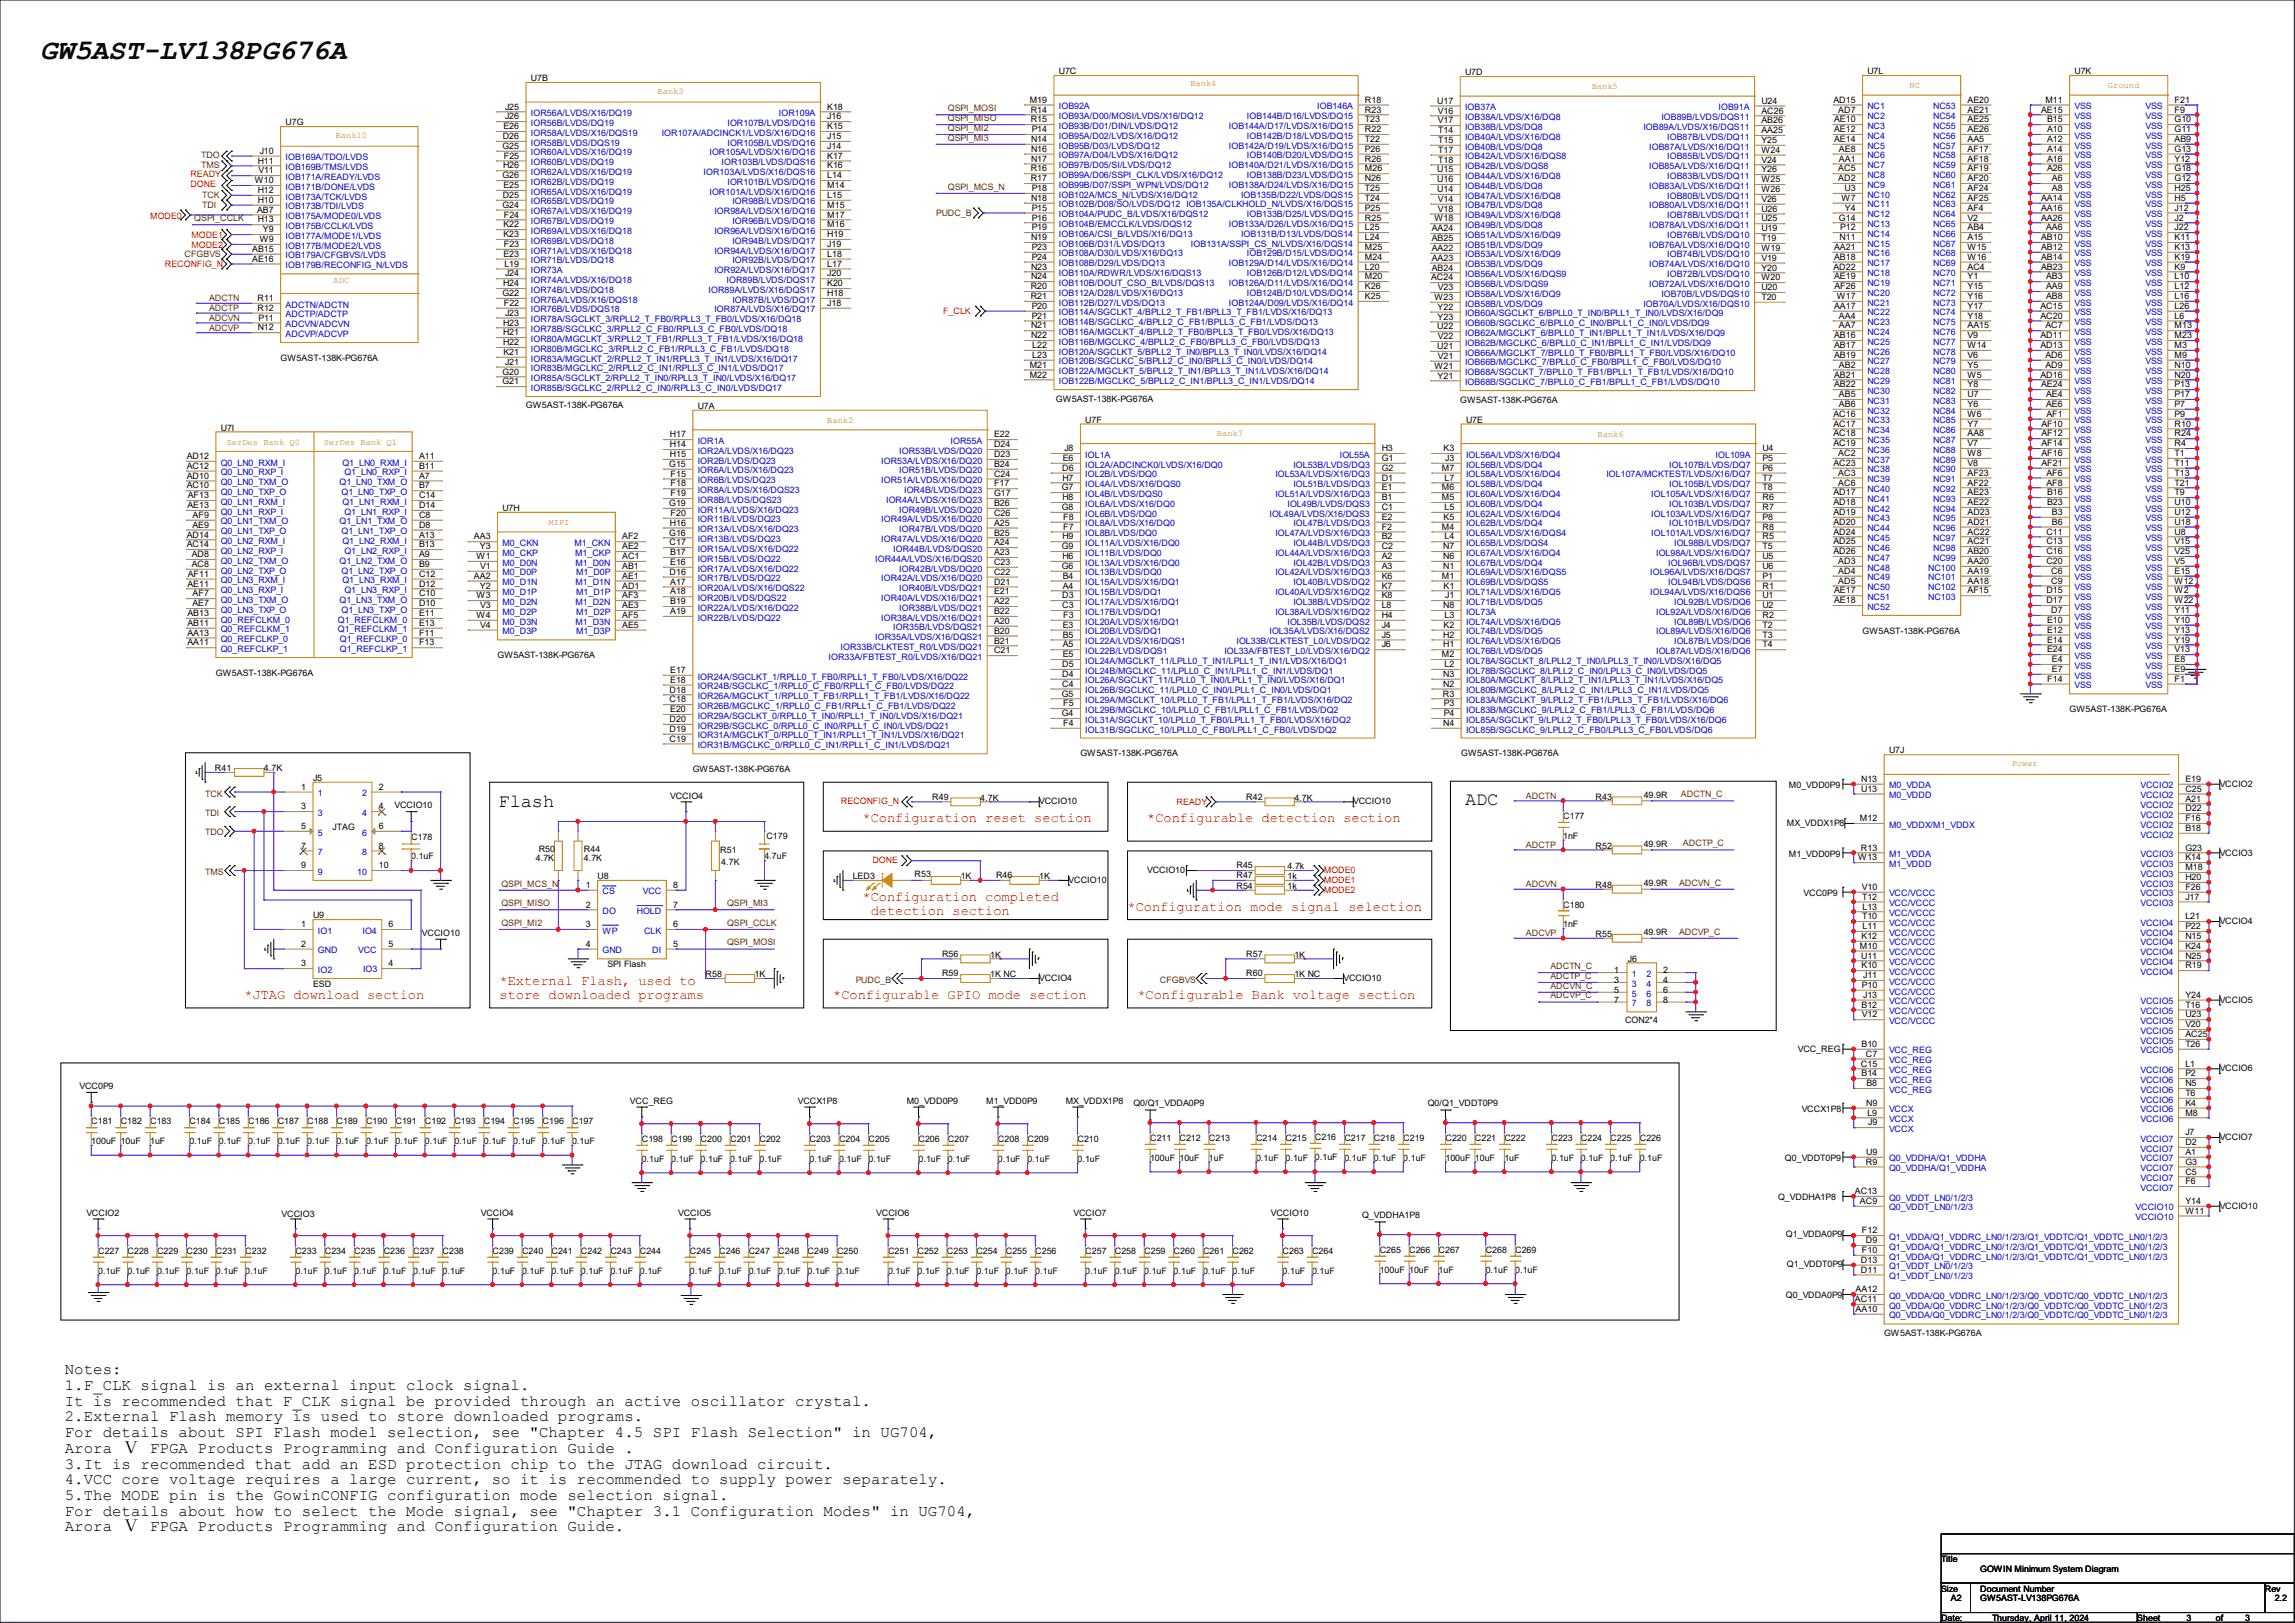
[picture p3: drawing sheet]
<svg xmlns="http://www.w3.org/2000/svg" width="297mm" height="210mm" viewBox="0 0 297 210" stroke-linecap="round" stroke-linejoin="round" font-family="sans-serif">
<defs><g id="words">
<text font-size="3.7" x="5.2" y="7.7">GW5AST-LV138PG676A</text>
<g font-size="2.4">
<text x="64.5" y="104.4">Flash</text>
<text x="189.6" y="104.2">ADC</text>
</g>
<g font-size="2">
<text x="8.4" y="177.8">Notes:</text>
<text x="8.4" y="179.9">1.F_CLK signal is an external input clock signal.</text>
<text x="8.4" y="181.9">It is recommended that F_CLK signal be provided through an active oscillator crystal.</text>
<text x="8.4" y="183.9">2.External Flash memory is used to store downloaded programs.</text>
<text x="8.4" y="186">For details about SPI Flash model selection, see &quot;Chapter 4.5 SPI Flash Selection&quot; in UG704,</text>
<text x="8.4" y="188">Arora Ⅴ FPGA Products Programming and Configuration Guide .</text>
<text x="8.4" y="190">3.It is recommended that add an ESD protection chip to the JTAG download circuit.</text>
<text x="8.4" y="192.1">4.VCC core voltage requires a large current, so it is recommended to supply power separately.</text>
<text x="8.4" y="194.1">5.The MODE pin is the GowinCONFIG configuration mode selection signal.</text>
<text x="8.4" y="196.1">For details about how to select the Mode signal, see &quot;Chapter 3.1 Configuration Modes&quot; in UG704,</text>
<text x="8.4" y="198.2">Arora Ⅴ FPGA Products Programming and Configuration Guide.</text>
</g>
<g font-size="1.8" fill="#f00">
<text x="111.6" y="106.4">*Configuration reset section</text>
<text x="148.5" y="106.4">*Configurable detection section</text>
<text x="111.6" y="116.6">*Configuration completed</text>
<text x="112.7" y="118.4">detection section</text>
<text x="145.9" y="117.9">*Configuration mode signal selection</text>
<text x="31.6" y="129.3">*JTAG download section</text>
<text x="64.6" y="127.5">*External Flash, used to</text>
<text x="64.6" y="129.3">store downloaded programs</text>
<text x="107.8" y="129.3">*Configurable GPIO mode section</text>
<text x="147.2" y="129.3">*Configurable Bank voltage section</text>
</g>
<g font-size="1.1">
<text x="68.7" y="10.5">U7B</text>
<text x="137" y="9.6">U7C</text>
<text x="189.6" y="9.7">U7D</text>
<text x="241.7" y="9.6">U7L</text>
<text x="268.5" y="9.6">U7K</text>
<text x="37" y="16.2">U7G</text>
<text x="65.1" y="18">D26</text>
<text x="65.1" y="16.7">E26</text>
<text x="65.4" y="14.2">J25</text>
<text x="65.4" y="15.5">J26</text>
<text x="107.1" y="18">J15</text>
<text x="107.1" y="16.7">K15</text>
<text x="107.1" y="15.5">J16</text>
<text x="107.1" y="14.2">K18</text>
<text x="133.3" y="13.3">M19</text>
<text x="133.4" y="14.6">R14</text>
<text x="133.4" y="15.8">R15</text>
<text x="133.5" y="17.1">P14</text>
<text x="176.7" y="17.1">R22</text>
<text x="176.7" y="15.8">T23</text>
<text x="176.7" y="14.6">R23</text>
<text x="176.7" y="13.3">R18</text>
<text x="186" y="13.4">U17</text>
<text x="186.1" y="14.7">V16</text>
<text x="186.1" y="16">V17</text>
<text x="186.1" y="17.2">T14</text>
<text x="228" y="17.2">AA25</text>
<text x="228" y="16">AB26</text>
<text x="228" y="14.7">AC26</text>
<text x="228" y="13.4">U24</text>
<text x="237.3" y="13.3">AD15</text>
<text x="237.4" y="15.8">AE10</text>
<text x="237.4" y="17.1">AE12</text>
<text x="237.9" y="14.6">AD7</text>
<text x="254.6" y="14.6">AE21</text>
<text x="254.6" y="15.8">AE25</text>
<text x="254.6" y="17.1">AE26</text>
<text x="254.6" y="13.3">AE20</text>
<text x="264.2" y="14.6">AE15</text>
<text x="264.7" y="13.3">M11</text>
<text x="264.9" y="15.8">B15</text>
<text x="264.9" y="17.1">A10</text>
<text x="281.4" y="13.3">F21</text>
<text x="281.4" y="14.6">F9</text>
<text x="281.4" y="15.8">G10</text>
<text x="281.4" y="17.1">G11</text>
<text x="33" y="23.7">W10</text>
<text x="33.4" y="21.2">H11</text>
<text x="33.4" y="22.4">V11</text>
<text x="33.6" y="19.9">J10</text>
<text x="65" y="19.3">G25</text>
<text x="65" y="23.1">G26</text>
<text x="65.1" y="21.8">H26</text>
<text x="65.2" y="20.5">F25</text>
<text x="107.1" y="23.1">L14</text>
<text x="107.1" y="21.8">K16</text>
<text x="107.1" y="20.5">K17</text>
<text x="107.1" y="19.3">J14</text>
<text x="133.4" y="22.2">R16</text>
<text x="133.4" y="23.5">R17</text>
<text x="133.4" y="18.4">N14</text>
<text x="133.4" y="19.6">N16</text>
<text x="133.4" y="20.9">N17</text>
<text x="176.7" y="23.5">N26</text>
<text x="176.7" y="22.2">M26</text>
<text x="176.7" y="20.9">R26</text>
<text x="176.7" y="19.6">P26</text>
<text x="176.7" y="18.4">T22</text>
<text x="186" y="22.3">U15</text>
<text x="186" y="23.6">U16</text>
<text x="186.1" y="18.5">T15</text>
<text x="186.1" y="19.8">T17</text>
<text x="186.1" y="21">T18</text>
<text x="228" y="23.6">W25</text>
<text x="228" y="22.3">Y26</text>
<text x="228" y="21">V24</text>
<text x="228" y="19.8">W24</text>
<text x="228" y="18.5">Y25</text>
<text x="237.4" y="18.4">AE14</text>
<text x="237.9" y="22.2">AC5</text>
<text x="237.9" y="23.5">AD2</text>
<text x="238" y="19.6">AE8</text>
<text x="238" y="20.9">AA1</text>
<text x="254.6" y="18.4">AA5</text>
<text x="254.6" y="19.6">AF17</text>
<text x="254.6" y="20.9">AF18</text>
<text x="254.6" y="22.2">AF19</text>
<text x="254.6" y="23.5">AF20</text>
<text x="264.9" y="18.4">A12</text>
<text x="264.9" y="19.6">A14</text>
<text x="264.9" y="20.9">A16</text>
<text x="264.9" y="22.2">A26</text>
<text x="265.6" y="23.5">A6</text>
<text x="281.4" y="18.4">AB9</text>
<text x="281.4" y="19.6">G13</text>
<text x="281.4" y="20.9">Y12</text>
<text x="281.4" y="22.2">G18</text>
<text x="281.4" y="23.5">G12</text>
<text x="33.3" y="27.5">AB7</text>
<text x="33.4" y="25">H12</text>
<text x="33.4" y="26.2">H10</text>
<text x="33.4" y="28.8">H13</text>
<text x="65" y="26.9">G24</text>
<text x="65.1" y="25.6">D25</text>
<text x="65.1" y="24.3">E25</text>
<text x="65.1" y="29.4">K22</text>
<text x="65.2" y="28.2">F24</text>
<text x="107.1" y="24.3">M14</text>
<text x="107.1" y="29.4">M16</text>
<text x="107.1" y="28.2">M17</text>
<text x="107.1" y="26.9">M15</text>
<text x="107.1" y="25.6">L15</text>
<text x="133.4" y="26">N18</text>
<text x="133.5" y="24.7">P18</text>
<text x="133.5" y="27.3">P15</text>
<text x="133.5" y="28.5">P16</text>
<text x="133.5" y="29.8">P19</text>
<text x="176.7" y="29.8">L25</text>
<text x="176.7" y="28.5">R25</text>
<text x="176.7" y="27.3">P25</text>
<text x="176.7" y="26">T24</text>
<text x="176.7" y="24.7">T25</text>
<text x="185.3" y="29.9">AA24</text>
<text x="185.6" y="28.7">W18</text>
<text x="186" y="24.9">U14</text>
<text x="186.1" y="26.1">V14</text>
<text x="186.1" y="27.4">V18</text>
<text x="228" y="29.9">U19</text>
<text x="228" y="28.7">U25</text>
<text x="228" y="27.4">U26</text>
<text x="228" y="26.1">V26</text>
<text x="228" y="24.9">W26</text>
<text x="238" y="28.5">G14</text>
<text x="238.2" y="29.8">P12</text>
<text x="238.3" y="26">W7</text>
<text x="238.7" y="24.7">U3</text>
<text x="238.8" y="27.3">Y4</text>
<text x="254.6" y="24.7">AF24</text>
<text x="254.6" y="26">AF25</text>
<text x="254.6" y="27.3">AF4</text>
<text x="254.6" y="28.5">V2</text>
<text x="254.6" y="29.8">AB4</text>
<text x="264.2" y="26">AA14</text>
<text x="264.2" y="27.3">AA16</text>
<text x="264.2" y="28.5">AA26</text>
<text x="264.8" y="29.8">AA6</text>
<text x="265.6" y="24.7">A8</text>
<text x="281.4" y="24.7">H25</text>
<text x="281.4" y="26">H5</text>
<text x="281.4" y="27.3">J12</text>
<text x="281.4" y="28.5">J2</text>
<text x="281.4" y="29.8">J22</text>
<text x="32.6" y="32.6">AB15</text>
<text x="32.6" y="33.9">AE16</text>
<text x="33.6" y="31.3">W9</text>
<text x="34" y="30.1">Y9</text>
<text x="65.1" y="30.7">K23</text>
<text x="65.1" y="33.2">E23</text>
<text x="65.2" y="32">F23</text>
<text x="65.3" y="34.5">L19</text>
<text x="65.4" y="35.8">J24</text>
<text x="107.1" y="35.8">J20</text>
<text x="107.1" y="34.5">L17</text>
<text x="107.1" y="33.2">L18</text>
<text x="107.1" y="32">J19</text>
<text x="107.1" y="30.7">H19</text>
<text x="133.4" y="31.1">N19</text>
<text x="133.4" y="34.9">N23</text>
<text x="133.5" y="32.3">P23</text>
<text x="133.5" y="33.6">P24</text>
<text x="176.7" y="34.9">L20</text>
<text x="176.7" y="33.6">M24</text>
<text x="176.7" y="32.3">M25</text>
<text x="176.7" y="31.1">L24</text>
<text x="185.3" y="31.2">AB25</text>
<text x="185.3" y="32.5">AA22</text>
<text x="185.3" y="33.7">AA23</text>
<text x="185.3" y="35">AB24</text>
<text x="228" y="35">Y20</text>
<text x="228" y="33.7">V19</text>
<text x="228" y="32.5">W19</text>
<text x="228" y="31.2">T19</text>
<text x="237.3" y="34.9">AD22</text>
<text x="237.4" y="32.3">AA21</text>
<text x="237.4" y="33.6">AB18</text>
<text x="238.1" y="31.1">N11</text>
<text x="254.6" y="31.1">A15</text>
<text x="254.6" y="32.3">W15</text>
<text x="254.6" y="33.6">W16</text>
<text x="254.6" y="34.9">AC4</text>
<text x="264.2" y="31.1">AB10</text>
<text x="264.2" y="32.3">AB12</text>
<text x="264.2" y="33.6">AB14</text>
<text x="264.2" y="34.9">AB23</text>
<text x="281.4" y="31.1">K11</text>
<text x="281.4" y="32.3">K13</text>
<text x="281.4" y="33.6">K19</text>
<text x="281.4" y="34.9">K9</text>
<text x="33.3" y="38.9">R11</text>
<text x="33.3" y="40.2">R12</text>
<text x="33.4" y="41.5">P11</text>
<text x="65" y="38.3">G22</text>
<text x="65.1" y="37">H24</text>
<text x="65.2" y="39.6">F22</text>
<text x="65.4" y="40.9">J23</text>
<text x="107.1" y="39.6">J18</text>
<text x="107.1" y="38.3">H18</text>
<text x="107.1" y="37">K20</text>
<text x="133.4" y="37.4">R20</text>
<text x="133.4" y="38.7">R21</text>
<text x="133.4" y="36.2">N24</text>
<text x="133.5" y="40">P20</text>
<text x="133.5" y="41.2">P21</text>
<text x="176.7" y="38.7">K25</text>
<text x="176.7" y="37.4">K26</text>
<text x="176.7" y="36.2">M20</text>
<text x="185.2" y="36.3">AC24</text>
<text x="185.6" y="38.8">W23</text>
<text x="186.1" y="40.1">Y22</text>
<text x="186.1" y="41.4">Y23</text>
<text x="186.1" y="37.6">V23</text>
<text x="228" y="38.8">T20</text>
<text x="228" y="37.6">U20</text>
<text x="228" y="36.3">W20</text>
<text x="237.4" y="36.2">AE19</text>
<text x="237.4" y="40">AA17</text>
<text x="237.4" y="37.4">AF26</text>
<text x="237.7" y="38.7">W17</text>
<text x="238" y="41.2">AA4</text>
<text x="254.6" y="36.2">Y1</text>
<text x="254.6" y="37.4">Y15</text>
<text x="254.6" y="38.7">Y16</text>
<text x="254.6" y="40">Y17</text>
<text x="254.6" y="41.2">Y18</text>
<text x="264.1" y="40">AC15</text>
<text x="264.1" y="41.2">AC20</text>
<text x="264.8" y="36.2">AB3</text>
<text x="264.8" y="37.4">AA9</text>
<text x="264.8" y="38.7">AB8</text>
<text x="281.4" y="36.2">L10</text>
<text x="281.4" y="37.4">L12</text>
<text x="281.4" y="38.7">L16</text>
<text x="281.4" y="40">L26</text>
<text x="281.4" y="41.2">L6</text>
<text x="33.4" y="42.8">N12</text>
<text x="36.3" y="46.7">GW5AST-138K-PG676A</text>
<text x="65.1" y="42.1">H23</text>
<text x="65.1" y="43.4">H21</text>
<text x="65.1" y="44.7">H22</text>
<text x="65.1" y="45.9">K21</text>
<text x="65.4" y="47.2">J21</text>
<text x="133.3" y="47.6">M21</text>
<text x="133.4" y="42.5">N21</text>
<text x="133.4" y="43.8">N22</text>
<text x="133.6" y="45">L22</text>
<text x="133.6" y="46.3">L23</text>
<text x="185.6" y="47.7">W21</text>
<text x="186" y="42.6">U22</text>
<text x="186" y="45.2">U21</text>
<text x="186.1" y="43.9">V22</text>
<text x="186.1" y="46.4">V21</text>
<text x="237.4" y="43.8">AB16</text>
<text x="237.4" y="45">AB17</text>
<text x="237.4" y="46.3">AB19</text>
<text x="238" y="42.5">AA7</text>
<text x="238" y="47.6">AB2</text>
<text x="254.6" y="42.5">AA15</text>
<text x="254.6" y="43.8">V9</text>
<text x="254.6" y="45">W14</text>
<text x="254.6" y="46.3">V6</text>
<text x="254.6" y="47.6">Y5</text>
<text x="264.1" y="43.8">AD11</text>
<text x="264.1" y="45">AD13</text>
<text x="264.7" y="42.5">AC7</text>
<text x="264.7" y="46.3">AD6</text>
<text x="264.7" y="47.6">AD9</text>
<text x="281.4" y="42.5">M13</text>
<text x="281.4" y="43.8">M23</text>
<text x="281.4" y="45">M3</text>
<text x="281.4" y="46.3">M9</text>
<text x="281.4" y="47.6">N10</text>
<text x="65" y="48.5">G20</text>
<text x="65" y="49.7">G21</text>
<text x="68.1" y="52.8">GW5AST-138K-PG676A</text>
<text x="90.3" y="52.9">U7A</text>
<text x="133.3" y="48.9">M22</text>
<text x="136.6" y="52">GW5AST-138K-PG676A</text>
<text x="186.1" y="49">Y21</text>
<text x="189" y="52.2">GW5AST-138K-PG676A</text>
<text x="237.3" y="53.9">AC16</text>
<text x="237.4" y="48.9">AB21</text>
<text x="237.4" y="50.1">AB22</text>
<text x="238" y="51.4">AB5</text>
<text x="238" y="52.7">AB6</text>
<text x="254.6" y="48.9">W5</text>
<text x="254.6" y="50.1">Y8</text>
<text x="254.6" y="51.4">U7</text>
<text x="254.6" y="52.7">Y6</text>
<text x="254.6" y="53.9">W6</text>
<text x="264.1" y="48.9">AD16</text>
<text x="264.2" y="50.1">AE24</text>
<text x="264.8" y="51.4">AE4</text>
<text x="264.8" y="52.7">AE6</text>
<text x="264.8" y="53.9">AF1</text>
<text x="281.4" y="48.9">N20</text>
<text x="281.4" y="50.1">P13</text>
<text x="281.4" y="51.4">P17</text>
<text x="281.4" y="52.7">P7</text>
<text x="281.4" y="53.9">P9</text>
<text x="24.2" y="59.4">AD12</text>
<text x="28.6" y="55.7">U7I</text>
<text x="54.2" y="59.4">A11</text>
<text x="86.7" y="56.6">H17</text>
<text x="86.7" y="57.9">H14</text>
<text x="86.7" y="59.1">H15</text>
<text x="128.6" y="59.1">D23</text>
<text x="128.6" y="57.9">D24</text>
<text x="128.6" y="56.6">E22</text>
<text x="137.5" y="59.6">E6</text>
<text x="137.7" y="58.4">J8</text>
<text x="140.5" y="54.7">U7F</text>
<text x="178.8" y="59.6">G1</text>
<text x="178.8" y="58.4">H3</text>
<text x="186.8" y="58.4">K3</text>
<text x="187" y="59.6">J3</text>
<text x="189.7" y="54.7">U7E</text>
<text x="228.1" y="59.6">P5</text>
<text x="228.1" y="58.4">U4</text>
<text x="237.3" y="55.2">AC17</text>
<text x="237.3" y="56.5">AC18</text>
<text x="237.3" y="57.7">AC19</text>
<text x="237.9" y="59">AC2</text>
<text x="254.6" y="55.2">Y7</text>
<text x="254.6" y="56.5">AA8</text>
<text x="254.6" y="57.7">V7</text>
<text x="254.6" y="59">W8</text>
<text x="264.2" y="55.2">AF10</text>
<text x="264.2" y="56.5">AF12</text>
<text x="264.2" y="57.7">AF14</text>
<text x="264.2" y="59">AF16</text>
<text x="281.4" y="55.2">R10</text>
<text x="281.4" y="56.5">R24</text>
<text x="281.4" y="57.7">R4</text>
<text x="281.4" y="59">T1</text>
<text x="24.2" y="60.7">AC12</text>
<text x="24.2" y="61.9">AD10</text>
<text x="24.2" y="63.2">AC10</text>
<text x="24.3" y="65.7">AE13</text>
<text x="24.3" y="64.5">AF13</text>
<text x="54.2" y="60.7">B11</text>
<text x="54.2" y="61.9">A7</text>
<text x="54.2" y="63.2">B7</text>
<text x="54.2" y="64.5">C14</text>
<text x="54.2" y="65.7">D14</text>
<text x="86.6" y="65.5">G19</text>
<text x="86.6" y="60.4">G15</text>
<text x="86.8" y="61.7">F15</text>
<text x="86.8" y="63">F18</text>
<text x="86.8" y="64.2">F19</text>
<text x="128.6" y="65.5">B26</text>
<text x="128.6" y="64.2">G17</text>
<text x="128.6" y="63">F17</text>
<text x="128.6" y="61.7">C24</text>
<text x="128.6" y="60.4">B24</text>
<text x="137.4" y="63.5">G7</text>
<text x="137.4" y="66">G8</text>
<text x="137.5" y="60.9">D6</text>
<text x="137.5" y="62.2">H7</text>
<text x="137.5" y="64.7">H8</text>
<text x="178.8" y="66">C1</text>
<text x="178.8" y="64.7">B1</text>
<text x="178.8" y="63.5">E1</text>
<text x="178.8" y="62.2">D1</text>
<text x="178.8" y="60.9">G2</text>
<text x="186.6" y="60.9">M7</text>
<text x="186.6" y="63.5">M6</text>
<text x="186.6" y="64.7">M5</text>
<text x="186.9" y="62.2">L7</text>
<text x="186.9" y="66">L5</text>
<text x="228.1" y="66">R7</text>
<text x="228.1" y="64.7">R6</text>
<text x="228.1" y="63.5">T8</text>
<text x="228.1" y="62.2">T7</text>
<text x="228.1" y="60.9">P6</text>
<text x="237.3" y="60.3">AC23</text>
<text x="237.3" y="64.1">AD17</text>
<text x="237.3" y="65.4">AD18</text>
<text x="237.9" y="61.6">AC3</text>
<text x="237.9" y="62.8">AC6</text>
<text x="254.6" y="60.3">V8</text>
<text x="254.6" y="61.6">AF23</text>
<text x="254.6" y="62.8">AF22</text>
<text x="254.6" y="64.1">AE23</text>
<text x="254.6" y="65.4">AE22</text>
<text x="264.2" y="60.3">AF21</text>
<text x="264.8" y="61.6">AF6</text>
<text x="264.8" y="62.8">AF8</text>
<text x="264.9" y="64.1">B16</text>
<text x="264.9" y="65.4">B23</text>
<text x="281.4" y="60.3">T11</text>
<text x="281.4" y="61.6">T13</text>
<text x="281.4" y="62.8">T21</text>
<text x="281.4" y="64.1">T9</text>
<text x="281.4" y="65.4">U10</text>
<text x="24.2" y="69.6">AD14</text>
<text x="24.2" y="70.8">AC14</text>
<text x="24.9" y="68.3">AE9</text>
<text x="24.9" y="67">AF9</text>
<text x="54.2" y="67">C8</text>
<text x="54.2" y="68.3">D8</text>
<text x="54.2" y="69.6">A13</text>
<text x="54.2" y="70.8">B13</text>
<text x="61.3" y="69.8">AA3</text>
<text x="62.1" y="71.1">Y3</text>
<text x="65" y="66.1">U7H</text>
<text x="80.5" y="69.8">AF2</text>
<text x="80.5" y="71.1">AE2</text>
<text x="86.6" y="69.3">G16</text>
<text x="86.7" y="70.6">C17</text>
<text x="86.7" y="68">H16</text>
<text x="86.7" y="71.8">B17</text>
<text x="86.8" y="66.8">F20</text>
<text x="128.6" y="71.8">A23</text>
<text x="128.6" y="70.6">A24</text>
<text x="128.6" y="69.3">B25</text>
<text x="128.6" y="68">A25</text>
<text x="128.6" y="66.8">C26</text>
<text x="137.4" y="71.1">G9</text>
<text x="137.5" y="69.8">H9</text>
<text x="137.6" y="67.3">F8</text>
<text x="137.6" y="68.5">F7</text>
<text x="178.8" y="71.1">C2</text>
<text x="178.8" y="69.8">B2</text>
<text x="178.8" y="68.5">F2</text>
<text x="178.8" y="67.3">E2</text>
<text x="186.6" y="68.5">M4</text>
<text x="186.8" y="71.1">N7</text>
<text x="186.8" y="67.3">K5</text>
<text x="186.9" y="69.8">L4</text>
<text x="228.1" y="68.5">R8</text>
<text x="228.1" y="67.3">P8</text>
<text x="228.1" y="71.1">T5</text>
<text x="228.1" y="69.8">R5</text>
<text x="237.3" y="66.6">AD19</text>
<text x="237.3" y="67.9">AD20</text>
<text x="237.3" y="69.2">AD24</text>
<text x="237.3" y="70.4">AD25</text>
<text x="237.3" y="71.7">AD26</text>
<text x="254.6" y="71.7">AB20</text>
<text x="254.6" y="66.6">AD23</text>
<text x="254.6" y="67.9">AD21</text>
<text x="254.6" y="69.2">AC22</text>
<text x="254.6" y="70.4">AC21</text>
<text x="264.8" y="69.2">C11</text>
<text x="264.8" y="70.4">C13</text>
<text x="264.8" y="71.7">C16</text>
<text x="265.6" y="66.6">B3</text>
<text x="265.6" y="67.9">B6</text>
<text x="281.4" y="66.6">U12</text>
<text x="281.4" y="67.9">U18</text>
<text x="281.4" y="69.2">U8</text>
<text x="281.4" y="70.4">V15</text>
<text x="281.4" y="71.7">V25</text>
<text x="24.3" y="75.9">AE11</text>
<text x="24.3" y="74.6">AF11</text>
<text x="24.8" y="72.1">AD8</text>
<text x="24.8" y="73.4">AC8</text>
<text x="24.9" y="77.2">AF7</text>
<text x="54.2" y="72.1">A9</text>
<text x="54.2" y="73.4">B9</text>
<text x="54.2" y="74.6">C12</text>
<text x="54.2" y="75.9">D12</text>
<text x="54.2" y="77.2">C10</text>
<text x="61.3" y="74.9">AA2</text>
<text x="61.7" y="72.4">W1</text>
<text x="61.7" y="77.4">W3</text>
<text x="62.1" y="76.2">Y2</text>
<text x="62.1" y="73.6">V1</text>
<text x="80.5" y="72.4">AC1</text>
<text x="80.5" y="73.6">AB1</text>
<text x="80.5" y="74.9">AE1</text>
<text x="80.5" y="76.2">AD1</text>
<text x="80.5" y="77.4">AF3</text>
<text x="86.7" y="74.4">D16</text>
<text x="86.7" y="73.1">E16</text>
<text x="86.7" y="75.7">A17</text>
<text x="86.7" y="76.9">A18</text>
<text x="128.6" y="76.9">E21</text>
<text x="128.6" y="75.7">D21</text>
<text x="128.6" y="74.4">C22</text>
<text x="128.6" y="73.1">C23</text>
<text x="137.4" y="73.6">G6</text>
<text x="137.5" y="77.4">D3</text>
<text x="137.5" y="72.4">H6</text>
<text x="137.5" y="74.9">B4</text>
<text x="137.5" y="76.2">A4</text>
<text x="178.8" y="77.4">K8</text>
<text x="178.8" y="76.2">K7</text>
<text x="178.8" y="74.9">K6</text>
<text x="178.8" y="73.6">A3</text>
<text x="178.8" y="72.4">A2</text>
<text x="186.6" y="74.9">M1</text>
<text x="186.8" y="72.4">N6</text>
<text x="186.8" y="73.6">N1</text>
<text x="186.8" y="76.2">K1</text>
<text x="187" y="77.4">J1</text>
<text x="228.1" y="77.4">U1</text>
<text x="228.1" y="76.2">R1</text>
<text x="228.1" y="74.9">P1</text>
<text x="228.1" y="73.6">U6</text>
<text x="228.1" y="72.4">U5</text>
<text x="237.4" y="76.8">AE17</text>
<text x="237.9" y="73">AD3</text>
<text x="237.9" y="74.3">AD4</text>
<text x="237.9" y="75.5">AD5</text>
<text x="254.6" y="74.3">AA19</text>
<text x="254.6" y="75.5">AA18</text>
<text x="254.6" y="76.8">AF15</text>
<text x="254.6" y="73">AA20</text>
<text x="264.8" y="73">C20</text>
<text x="264.8" y="76.8">D15</text>
<text x="265.5" y="74.3">C6</text>
<text x="265.5" y="75.5">C9</text>
<text x="281.4" y="73">V5</text>
<text x="281.4" y="74.3">E15</text>
<text x="281.4" y="75.5">W12</text>
<text x="281.4" y="76.8">W2</text>
<text x="24.3" y="79.7">AB13</text>
<text x="24.3" y="81">AB11</text>
<text x="24.3" y="82.3">AA13</text>
<text x="24.3" y="83.5">AA11</text>
<text x="24.9" y="78.4">AE7</text>
<text x="54.2" y="78.4">D10</text>
<text x="54.2" y="79.7">E11</text>
<text x="54.2" y="81">E13</text>
<text x="54.2" y="82.3">F11</text>
<text x="54.2" y="83.5">F13</text>
<text x="61.7" y="80">W4</text>
<text x="62.1" y="78.7">V3</text>
<text x="62.1" y="81.2">V4</text>
<text x="80.5" y="78.7">AE3</text>
<text x="80.5" y="80">AF5</text>
<text x="80.5" y="81.2">AE5</text>
<text x="86.7" y="78.2">B19</text>
<text x="86.7" y="79.5">A19</text>
<text x="128.6" y="83.3">B21</text>
<text x="128.6" y="82">B20</text>
<text x="128.6" y="80.7">A20</text>
<text x="128.6" y="79.5">B22</text>
<text x="128.6" y="78.2">A22</text>
<text x="137.5" y="78.7">C3</text>
<text x="137.5" y="81.2">E3</text>
<text x="137.5" y="82.5">B5</text>
<text x="137.5" y="83.8">A5</text>
<text x="137.6" y="80">F3</text>
<text x="178.8" y="83.8">J6</text>
<text x="178.8" y="82.5">J5</text>
<text x="178.8" y="81.2">J4</text>
<text x="178.8" y="80">H4</text>
<text x="178.8" y="78.7">L8</text>
<text x="186.8" y="78.7">N8</text>
<text x="186.8" y="82.5">H2</text>
<text x="186.8" y="83.8">H1</text>
<text x="186.8" y="81.2">K2</text>
<text x="186.9" y="80">L3</text>
<text x="228.1" y="83.8">T4</text>
<text x="228.1" y="82.5">T3</text>
<text x="228.1" y="81.2">T2</text>
<text x="228.1" y="80">R2</text>
<text x="228.1" y="78.7">U2</text>
<text x="237.4" y="78.1">AE18</text>
<text x="241" y="82">GW5AST-138K-PG676A</text>
<text x="264.8" y="78.1">D17</text>
<text x="264.9" y="80.6">E10</text>
<text x="264.9" y="81.9">E12</text>
<text x="264.9" y="83.1">E14</text>
<text x="265.5" y="79.3">D7</text>
<text x="281.4" y="78.1">W22</text>
<text x="281.4" y="79.3">Y11</text>
<text x="281.4" y="80.6">Y10</text>
<text x="281.4" y="81.9">Y13</text>
<text x="281.4" y="83.1">Y19</text>
<text x="27.9" y="87.5">GW5AST-138K-PG676A</text>
<text x="64.4" y="85.2">GW5AST-138K-PG676A</text>
<text x="86.7" y="89.6">D18</text>
<text x="86.7" y="87.1">E17</text>
<text x="86.7" y="88.4">E18</text>
<text x="128.6" y="84.5">C21</text>
<text x="137.5" y="86.3">D5</text>
<text x="137.5" y="87.6">D4</text>
<text x="137.5" y="88.9">C4</text>
<text x="137.5" y="85.1">E5</text>
<text x="186.6" y="85.1">M2</text>
<text x="186.8" y="87.6">N3</text>
<text x="186.8" y="88.9">N2</text>
<text x="186.9" y="86.3">L2</text>
<text x="264.9" y="84.4">E24</text>
<text x="265" y="88.2">F14</text>
<text x="265.6" y="85.7">E4</text>
<text x="265.6" y="87">E7</text>
<text x="281.4" y="84.4">V13</text>
<text x="281.4" y="85.7">E8</text>
<text x="281.4" y="87">E9</text>
<text x="281.4" y="88.2">F1</text>
<text x="86.7" y="90.9">C18</text>
<text x="86.7" y="93.4">D20</text>
<text x="86.7" y="94.7">D19</text>
<text x="86.7" y="96">C19</text>
<text x="86.7" y="92.2">E20</text>
<text x="137.4" y="90.1">G5</text>
<text x="137.4" y="92.7">G4</text>
<text x="137.6" y="91.4">F5</text>
<text x="137.6" y="93.9">F4</text>
<text x="186.7" y="90.1">R3</text>
<text x="186.8" y="93.9">N4</text>
<text x="186.9" y="91.4">P3</text>
<text x="186.9" y="92.7">P4</text>
<text x="267.8" y="92.2">GW5AST-138K-PG676A</text>
<text x="27.8" y="99.8">R41</text>
<text x="34.2" y="99.8">4.7K</text>
<text x="40.5" y="101.1">J5</text>
<text x="89.7" y="99.9">GW5AST-138K-PG676A</text>
<text x="139.8" y="97.9">GW5AST-138K-PG676A</text>
<text x="189.1" y="97.9">GW5AST-138K-PG676A</text>
<text x="231.5" y="101.9">M0_VDD0P9</text>
<text x="240.9" y="101.2">N13</text>
<text x="244.5" y="97.5">U7J</text>
<text x="282.8" y="101.2">E19</text>
<text x="287.3" y="101.8">VCCIO2</text>
<text x="39" y="102.2">1</text>
<text x="39" y="104.7">3</text>
<text x="39" y="107.3">5</text>
<text x="43.1" y="107.4">JTAG</text>
<text x="49" y="102.2">2</text>
<text x="49" y="104.7">4</text>
<text x="49" y="107.3">6</text>
<text x="51.1" y="104.6">VCCIO10</text>
<text x="86.7" y="103.3">VCCIO4</text>
<text x="120.6" y="103.5">R49</text>
<text x="126.9" y="103.6">4.7K</text>
<text x="134.5" y="104.1">VCCIO10</text>
<text x="161.3" y="103.5">R42</text>
<text x="167.5" y="103.6">4.7K</text>
<text x="175.1" y="104.1">VCCIO10</text>
<text x="202.3" y="106">C177</text>
<text x="206.5" y="103.5">R43</text>
<text x="212.7" y="103.2">49.9R</text>
<text x="231.3" y="106.9">MX_VDDX1P8</text>
<text x="240.7" y="106.3">M12</text>
<text x="240.9" y="102.4">U13</text>
<text x="282.8" y="102.4">C25</text>
<text x="282.8" y="103.7">A21</text>
<text x="282.8" y="105">D22</text>
<text x="282.8" y="106.3">F16</text>
<text x="282.8" y="107.5">B18</text>
<text x="39" y="109.8">7</text>
<text x="39" y="112.4">9</text>
<text x="49" y="109.8">8</text>
<text x="49" y="112.4">10</text>
<text x="53.2" y="108.7">C178</text>
<text x="53.2" y="111.2">0.1uF</text>
<text x="69.3" y="111.5">4.7K</text>
<text x="69.7" y="110.2">R50</text>
<text x="75.6" y="110.2">R44</text>
<text x="75.6" y="111.5">4.7K</text>
<text x="77.3" y="113.8">U8</text>
<text x="93.2" y="110.3">R51</text>
<text x="93.3" y="112">4.7K</text>
<text x="98.9" y="111.2">4.7uF</text>
<text x="99.2" y="108.5">C179</text>
<text x="110.4" y="113.8">LED3</text>
<text x="118.4" y="113.5">R53</text>
<text x="124.3" y="113.8">1K</text>
<text x="128.9" y="113.6">R46</text>
<text x="134.5" y="113.8">1K</text>
<text x="148.5" y="113">VCCIO10</text>
<text x="160" y="113.6">R47</text>
<text x="160" y="112.4">R45</text>
<text x="166.6" y="113.8">1k</text>
<text x="166.6" y="112.5">4.7k</text>
<text x="202.3" y="108.5">1nF</text>
<text x="206.5" y="109.8">R52</text>
<text x="212.7" y="109.6">49.9R</text>
<text x="231.5" y="110.8">M1_VDD0P9</text>
<text x="240.5" y="111.3">W13</text>
<text x="240.8" y="110.1">R13</text>
<text x="282.8" y="110.1">G23</text>
<text x="282.8" y="111.3">K14</text>
<text x="282.8" y="112.6">M18</text>
<text x="282.8" y="113.9">H20</text>
<text x="287.3" y="110.7">VCCIO3</text>
<text x="39" y="120">1</text>
<text x="40.5" y="118.8">U9</text>
<text x="50.3" y="120">6</text>
<text x="75.8" y="114.9">1</text>
<text x="75.8" y="117.4">2</text>
<text x="75.8" y="120">3</text>
<text x="87.1" y="120">6</text>
<text x="87.1" y="117.4">7</text>
<text x="87.1" y="114.9">8</text>
<text x="138.3" y="114.3">VCCIO10</text>
<text x="160" y="115">R54</text>
<text x="166.6" y="115">1k</text>
<text x="202.3" y="117.4">C180</text>
<text x="202.3" y="120">1nF</text>
<text x="206.5" y="114.9">R48</text>
<text x="212.7" y="114.6">49.9R</text>
<text x="233.4" y="115.9">VCC0P9</text>
<text x="241" y="115.2">V10</text>
<text x="241" y="116.4">T12</text>
<text x="241" y="119">T10</text>
<text x="241" y="117.7">L13</text>
<text x="282.8" y="115.2">F26</text>
<text x="282.8" y="116.4">J17</text>
<text x="282.8" y="119">L21</text>
<text x="287.3" y="119.6">VCCIO4</text>
<text x="39" y="125.1">3</text>
<text x="39" y="122.5">2</text>
<text x="50.3" y="125.1">4</text>
<text x="50.3" y="122.5">5</text>
<text x="54.6" y="121.1">VCCIO10</text>
<text x="75.8" y="122.5">4</text>
<text x="78.6" y="125.2">SPI Flash</text>
<text x="87.1" y="122.5">5</text>
<text x="121.9" y="123.8">R56</text>
<text x="128.1" y="123.9">1K</text>
<text x="161.3" y="123.8">R57</text>
<text x="167.5" y="123.9">1K</text>
<text x="206.5" y="121.2">R55</text>
<text x="208.9" y="125.9">1</text>
<text x="210.7" y="124.4">J6</text>
<text x="212.7" y="121">49.9R</text>
<text x="215.3" y="125.9">2</text>
<text x="240.7" y="122.8">M10</text>
<text x="240.9" y="124">U11</text>
<text x="240.9" y="121.5">K12</text>
<text x="240.9" y="125.3">K10</text>
<text x="241" y="120.2">L11</text>
<text x="282.8" y="120.2">P22</text>
<text x="282.8" y="121.5">N15</text>
<text x="282.8" y="122.8">K24</text>
<text x="282.8" y="124">N25</text>
<text x="282.8" y="125.3">R19</text>
<text x="40.5" y="127.7">ESD</text>
<text x="91.3" y="126.5">R58</text>
<text x="97.7" y="126.5">1K</text>
<text x="121.9" y="126.3">R59</text>
<text x="128.1" y="126.5">1K NC</text>
<text x="134.5" y="127">VCCIO4</text>
<text x="161.3" y="126.3">R60</text>
<text x="167.5" y="126.5">1K NC</text>
<text x="173.9" y="127">VCCIO10</text>
<text x="208.9" y="127.2">3</text>
<text x="208.9" y="128.5">5</text>
<text x="208.9" y="129.8">7</text>
<text x="215.3" y="127.2">4</text>
<text x="215.3" y="128.5">6</text>
<text x="215.3" y="129.8">8</text>
<text x="240.9" y="130.4">B12</text>
<text x="241" y="131.7">V12</text>
<text x="241" y="127.9">P10</text>
<text x="241.1" y="126.6">J11</text>
<text x="241.1" y="129.1">J13</text>
<text x="282.8" y="129.1">Y24</text>
<text x="282.8" y="130.4">T16</text>
<text x="282.8" y="131.7">U23</text>
<text x="287.3" y="129.8">VCCIO5</text>
<text x="210.3" y="132.4">CON2*4</text>
<text x="232.7" y="136.1">VCC_REG</text>
<text x="240.9" y="135.5">B10</text>
<text x="241.5" y="136.7">C7</text>
<text x="282.8" y="132.9">V20</text>
<text x="282.8" y="134.2">AC25</text>
<text x="282.8" y="135.5">T26</text>
<text x="10.3" y="140.9">VCC0P9</text>
<text x="81.5" y="142.8">VCC_REG</text>
<text x="103.2" y="142.8">VCCX1P8</text>
<text x="117.3" y="142.8">M0_VDD0P9</text>
<text x="127.6" y="142.8">M1_VDD0P9</text>
<text x="137.9" y="142.8">MX_VDDX1P8</text>
<text x="146.7" y="143.1">Q0/Q1_VDDA0P9</text>
<text x="184.8" y="143.1">Q0/Q1_VDDT0P9</text>
<text x="233.2" y="143.9">VCCX1P8</text>
<text x="240.8" y="138">C15</text>
<text x="240.9" y="139.3">B14</text>
<text x="241.5" y="143.1">N9</text>
<text x="241.5" y="140.6">B8</text>
<text x="282.8" y="138">L1</text>
<text x="282.8" y="139.3">P2</text>
<text x="282.8" y="140.6">N5</text>
<text x="282.8" y="141.8">T6</text>
<text x="282.8" y="143.1">K4</text>
<text x="287.3" y="138.6">VCCIO6</text>
<text x="11.8" y="145.5">C181</text>
<text x="11.8" y="148">100uF 10uF</text>
<text x="15.6" y="145.5">C182</text>
<text x="19.4" y="145.5">C183</text>
<text x="19.4" y="148">1uF</text>
<text x="24.5" y="145.5">C184</text>
<text x="24.5" y="148">0.1uF</text>
<text x="28.3" y="145.5">C185</text>
<text x="28.3" y="148">0.1uF</text>
<text x="32.1" y="145.5">C186</text>
<text x="32.1" y="148">0.1uF</text>
<text x="35.9" y="145.5">C187</text>
<text x="35.9" y="148">0.1uF</text>
<text x="39.8" y="145.5">C188</text>
<text x="39.8" y="148">0.1uF</text>
<text x="43.6" y="145.5">C189</text>
<text x="43.6" y="148">0.1uF</text>
<text x="47.4" y="145.5">C190</text>
<text x="47.4" y="148">0.1uF</text>
<text x="51.2" y="145.5">C191</text>
<text x="51.2" y="148">0.1uF</text>
<text x="55" y="145.5">C192</text>
<text x="55" y="148">0.1uF</text>
<text x="58.8" y="145.5">C193</text>
<text x="58.8" y="148">0.1uF</text>
<text x="62.6" y="145.5">C194</text>
<text x="62.6" y="148">0.1uF</text>
<text x="66.4" y="145.5">C195</text>
<text x="66.4" y="148">0.1uF</text>
<text x="70.2" y="145.5">C196</text>
<text x="70.2" y="148">0.1uF</text>
<text x="74" y="145.5">C197</text>
<text x="74" y="148">0.1uF</text>
<text x="83.1" y="147.8">C198</text>
<text x="86.9" y="147.8">C199</text>
<text x="90.7" y="147.8">C200</text>
<text x="94.5" y="147.8">C201</text>
<text x="98.3" y="147.8">C202</text>
<text x="104.8" y="147.8">C203</text>
<text x="108.6" y="147.8">C204</text>
<text x="112.4" y="147.8">C205</text>
<text x="118.9" y="147.8">C206</text>
<text x="122.7" y="147.8">C207</text>
<text x="129.2" y="147.8">C208</text>
<text x="133" y="147.8">C209</text>
<text x="139.4" y="147.8">C210</text>
<text x="148.8" y="147.7">C211</text>
<text x="152.7" y="147.7">C212</text>
<text x="156.5" y="147.7">C213</text>
<text x="162.6" y="147.7">C214</text>
<text x="166.4" y="147.7">C215</text>
<text x="170.2" y="147.5">C216</text>
<text x="174" y="147.7">C217</text>
<text x="177.8" y="147.7">C218</text>
<text x="181.6" y="147.7">C219</text>
<text x="187.1" y="147.7">C220</text>
<text x="190.9" y="147.7">C221</text>
<text x="194.7" y="147.7">C222</text>
<text x="200.8" y="147.7">C223</text>
<text x="204.6" y="147.7">C224</text>
<text x="208.4" y="147.7">C225</text>
<text x="212.2" y="147.7">C226</text>
<text x="241.5" y="149.4">U9</text>
<text x="241.7" y="144.4">L9</text>
<text x="241.8" y="145.6">J9</text>
<text x="282.8" y="144.4">M8</text>
<text x="282.8" y="146.9">J7</text>
<text x="282.8" y="148.2">D2</text>
<text x="282.8" y="149.4">A1</text>
<text x="287.3" y="147.5">VCCIO7</text>
<text x="83.1" y="150.3">0.1uF</text>
<text x="86.9" y="150.3">0.1uF</text>
<text x="90.7" y="150.3">0.1uF</text>
<text x="94.5" y="150.3">0.1uF</text>
<text x="98.3" y="150.3">0.1uF</text>
<text x="104.8" y="150.3">0.1uF</text>
<text x="108.6" y="150.3">0.1uF</text>
<text x="112.4" y="150.3">0.1uF</text>
<text x="118.9" y="150.3">0.1uF</text>
<text x="122.7" y="150.3">0.1uF</text>
<text x="129.2" y="150.3">0.1uF</text>
<text x="133" y="150.3">0.1uF</text>
<text x="139.4" y="150.3">0.1uF</text>
<text x="148.8" y="150.2">100uF 10uF</text>
<text x="156.5" y="150.2">1uF</text>
<text x="162.6" y="150.2">0.1uF</text>
<text x="166.4" y="150.2">0.1uF</text>
<text x="170.2" y="150.1">0.1uF</text>
<text x="174" y="150.2">0.1uF</text>
<text x="177.8" y="150.2">0.1uF</text>
<text x="181.6" y="150.2">0.1uF</text>
<text x="187.1" y="150.2">100uF 10uF</text>
<text x="194.7" y="150.2">1uF</text>
<text x="200.8" y="150.2">0.1uF</text>
<text x="204.6" y="150.2">0.1uF</text>
<text x="208.4" y="150.2">0.1uF</text>
<text x="212.2" y="150.2">0.1uF</text>
<text x="230.1" y="155.3">Q_VDDHA1P8</text>
<text x="231" y="150.2">Q0_VDDT0P9</text>
<text x="240.1" y="154.5">AC13</text>
<text x="240.7" y="155.8">AC9</text>
<text x="241.5" y="150.7">R9</text>
<text x="282.8" y="150.7">G3</text>
<text x="282.8" y="152">C5</text>
<text x="282.8" y="153.3">F6</text>
<text x="282.8" y="155.8">Y14</text>
<text x="11.2" y="157.3">VCCIO2</text>
<text x="36.4" y="157.4">VCCIO3</text>
<text x="62.2" y="157.3">VCCIO4</text>
<text x="87.8" y="157.3">VCCIO5</text>
<text x="113.4" y="157.3">VCCIO6</text>
<text x="138.9" y="157.3">VCCIO7</text>
<text x="164.5" y="157.3">VCCIO10</text>
<text x="176.3" y="157.6">Q_VDDHA1P8</text>
<text x="231.1" y="160.1">Q1_VDDA0P9</text>
<text x="241" y="159.6">F12</text>
<text x="241.5" y="160.9">D9</text>
<text x="282.8" y="157.1">W11</text>
<text x="287.3" y="156.4">VCCIO10</text>
<text x="12.7" y="162.3">C227</text>
<text x="12.7" y="164.8">0.1uF</text>
<text x="16.5" y="162.3">C228</text>
<text x="16.5" y="164.8">0.1uF</text>
<text x="20.3" y="162.3">C229</text>
<text x="20.3" y="164.8">0.1uF</text>
<text x="24.1" y="162.3">C230</text>
<text x="24.1" y="164.8">0.1uF</text>
<text x="27.9" y="162.3">C231</text>
<text x="27.9" y="164.8">0.1uF</text>
<text x="31.7" y="162.3">C232</text>
<text x="31.7" y="164.8">0.1uF</text>
<text x="38.2" y="162.3">C233</text>
<text x="38.2" y="164.8">0.1uF</text>
<text x="42" y="162.3">C234</text>
<text x="42" y="164.8">0.1uF</text>
<text x="45.8" y="162.3">C235</text>
<text x="45.8" y="164.8">0.1uF</text>
<text x="49.7" y="162.3">C236</text>
<text x="49.7" y="164.8">0.1uF</text>
<text x="53.5" y="162.3">C237</text>
<text x="53.5" y="164.8">0.1uF</text>
<text x="57.3" y="162.3">C238</text>
<text x="57.3" y="164.8">0.1uF</text>
<text x="63.8" y="162.3">C239</text>
<text x="63.8" y="164.8">0.1uF</text>
<text x="67.6" y="162.3">C240</text>
<text x="67.6" y="164.8">0.1uF</text>
<text x="71.4" y="162.3">C241</text>
<text x="71.4" y="164.8">0.1uF</text>
<text x="75.2" y="162.3">C242</text>
<text x="75.2" y="164.8">0.1uF</text>
<text x="79" y="162.3">C243</text>
<text x="79" y="164.8">0.1uF</text>
<text x="82.8" y="162.3">C244</text>
<text x="82.8" y="164.8">0.1uF</text>
<text x="89.3" y="162.3">C245</text>
<text x="89.3" y="164.8">0.1uF</text>
<text x="93.1" y="162.3">C246</text>
<text x="93.1" y="164.8">0.1uF</text>
<text x="96.9" y="162.3">C247</text>
<text x="96.9" y="164.8">0.1uF</text>
<text x="100.7" y="162.3">C248</text>
<text x="100.7" y="164.8">0.1uF</text>
<text x="104.5" y="162.3">C249</text>
<text x="104.5" y="164.8">0.1uF</text>
<text x="108.3" y="162.3">C250</text>
<text x="108.3" y="164.8">0.1uF</text>
<text x="114.9" y="162.3">C251</text>
<text x="114.9" y="164.8">0.1uF</text>
<text x="118.7" y="162.3">C252</text>
<text x="118.7" y="164.8">0.1uF</text>
<text x="122.6" y="162.3">C253</text>
<text x="122.6" y="164.8">0.1uF</text>
<text x="126.4" y="162.3">C254</text>
<text x="126.4" y="164.8">0.1uF</text>
<text x="130.2" y="162.3">C255</text>
<text x="130.2" y="164.8">0.1uF</text>
<text x="134" y="162.3">C256</text>
<text x="134" y="164.8">0.1uF</text>
<text x="140.5" y="162.3">C257</text>
<text x="140.5" y="164.8">0.1uF</text>
<text x="144.3" y="162.3">C258</text>
<text x="144.3" y="164.8">0.1uF</text>
<text x="148.1" y="162.3">C259</text>
<text x="148.1" y="164.8">0.1uF</text>
<text x="151.9" y="162.3">C260</text>
<text x="151.9" y="164.8">0.1uF</text>
<text x="155.7" y="162.3">C261</text>
<text x="155.7" y="164.8">0.1uF</text>
<text x="159.5" y="162.3">C262</text>
<text x="159.5" y="164.8">0.1uF</text>
<text x="166" y="162.3">C263</text>
<text x="166" y="164.8">0.1uF</text>
<text x="169.8" y="162.3">C264</text>
<text x="169.8" y="164.8">0.1uF</text>
<text x="178.6" y="162.1">C265</text>
<text x="178.6" y="164.7">100uF 10uF</text>
<text x="182.4" y="162.1">C266</text>
<text x="186.2" y="162.1">C267</text>
<text x="186.2" y="164.7">1uF</text>
<text x="192.3" y="162.1">C268</text>
<text x="192.3" y="164.7">0.1uF</text>
<text x="196.1" y="162.1">C269</text>
<text x="196.1" y="164.7">0.1uF</text>
<text x="231.1" y="168">Q0_VDDA0P9</text>
<text x="231.3" y="163.9">Q1_VDDT0P9</text>
<text x="240.2" y="167.2">AA12</text>
<text x="240.8" y="163.4">D13</text>
<text x="240.8" y="164.7">D11</text>
<text x="241" y="162.1">F10</text>
<text x="240.1" y="168.5">AC11</text>
<text x="240.2" y="169.8">AA10</text>
<text x="243.8" y="172.9">GW5AST-138K-PG676A</text>
<text x="251.2" y="202.1">Title</text>
<text x="256.3" y="203.4">GOWIN Minimum System Diagram</text>
<text x="251.2" y="206">Size</text>
<text x="251.2" y="209.8">Date:</text>
<text x="252.5" y="207.2">A2</text>
<text x="256.3" y="206">Document Number</text>
<text x="256.3" y="207.2">GW5AST-LV138PG676A</text>
<text x="257.8" y="209.8">Thursday, April 11, 2024</text>
<text x="276.6" y="209.8">Sheet</text>
<text x="282.9" y="209.8">3</text>
<text x="286.8" y="209.8">of</text>
<text x="290.6" y="209.8">3</text>
<text x="293.1" y="206">Rev</text>
<text x="294.4" y="207.2">2.2</text>
</g>
<g font-size="1.1" fill="#cc8006">
<text x="154.1" y="11.1">Bank4</text>
<text x="206" y="11.5">Bank5</text>
<text x="247.1" y="11.4">NC</text>
<text x="272.8" y="11.4">Ground</text>
<text x="43.4" y="17.9">Bank10</text>
<text x="85.1" y="12.1">Bank3</text>
<text x="43.2" y="36.7">ADC</text>
<text x="29.3" y="57.6">SerDes Bank Q0</text>
<text x="41.9" y="57.6">SerDes Bank Q1</text>
<text x="107.1" y="54.7">Bank2</text>
<text x="157.5" y="56.5">Bank7</text>
<text x="206.8" y="56.6">Bank6</text>
<text x="71" y="67.9">MIPI</text>
<text x="260.3" y="99.1">Power</text>
</g>
<g font-size="1.1" fill="#00c">
<text x="68.7" y="15">IOR56A/LVDS/X16/DQ19</text>
<text x="68.7" y="16.3">IOR56B/LVDS/DQ19</text>
<text x="68.7" y="17.6">IOR58A/LVDS/X16/DQS19</text>
<text x="85.6" y="17.6">IOR107A/ADCINCK1/LVDS/X16/DQ16</text>
<text x="94.1" y="16.3">IOR107B/LVDS/DQ16</text>
<text x="100.8" y="15">IOR109A</text>
<text x="137" y="14.1">IOB92A</text>
<text x="137" y="15.4">IOB93A/D00/MOSI/LVDS/X16/DQ12</text>
<text x="137" y="16.7">IOB93B/D01/DIN/LVDS/DQ12</text>
<text x="137" y="17.9">IOB95A/D02/LVDS/X16/DQ12</text>
<text x="159" y="16.7">IOB144A/D17/LVDS/X16/DQ15</text>
<text x="161.4" y="17.9">IOB142B/D18/LVDS/DQ15</text>
<text x="161.4" y="15.4">IOB144B/D16/LVDS/DQ15</text>
<text x="170.5" y="14.1">IOB146A</text>
<text x="189.6" y="14.3">IOB37A</text>
<text x="189.6" y="15.5">IOB38A/LVDS/X16/DQ8</text>
<text x="189.6" y="16.8">IOB38B/LVDS/DQ8</text>
<text x="212.7" y="16.8">IOB89A/LVDS/X16/DQS11</text>
<text x="215" y="15.5">IOB89B/LVDS/DQS11</text>
<text x="222.4" y="14.3">IOB91A</text>
<text x="241.7" y="14.1">NC1</text>
<text x="241.7" y="15.4">NC2</text>
<text x="241.7" y="16.7">NC3</text>
<text x="241.7" y="17.9">NC4</text>
<text x="250.2" y="15.4">NC54</text>
<text x="250.2" y="16.7">NC55</text>
<text x="250.2" y="17.9">NC56</text>
<text x="250.2" y="14.1">NC53</text>
<text x="268.5" y="14.1">VSS</text>
<text x="268.5" y="15.4">VSS</text>
<text x="268.5" y="16.7">VSS</text>
<text x="268.5" y="17.9">VSS</text>
<text x="277.7" y="14.1">VSS</text>
<text x="277.7" y="15.4">VSS</text>
<text x="277.7" y="16.7">VSS</text>
<text x="277.7" y="17.9">VSS</text>
<text x="37" y="20.7">IOB169A/TDO/LVDS</text>
<text x="37" y="22">IOB169B/TMS/LVDS</text>
<text x="37" y="23.3">IOB171A/READY/LVDS</text>
<text x="68.7" y="18.8">IOR58B/LVDS/DQS19</text>
<text x="68.7" y="20.1">IOR60A/LVDS/X16/DQ19</text>
<text x="68.7" y="21.4">IOR60B/LVDS/DQ19</text>
<text x="68.7" y="22.6">IOR62A/LVDS/X16/DQ19</text>
<text x="68.7" y="23.9">IOR62B/LVDS/DQ19</text>
<text x="91.1" y="22.6">IOR103A/LVDS/X16/DQS16</text>
<text x="91.8" y="20.1">IOR105A/LVDS/X16/DQ16</text>
<text x="93.4" y="21.4">IOR103B/LVDS/DQS16</text>
<text x="94.1" y="23.9">IOR101B/LVDS/DQ16</text>
<text x="94.1" y="18.8">IOR105B/LVDS/DQ16</text>
<text x="137" y="19.2">IOB95B/D03/LVDS/DQ12</text>
<text x="137" y="20.5">IOB97A/D04/LVDS/X16/DQ12</text>
<text x="137" y="21.8">IOB97B/D05/SI/LVDS/DQ12</text>
<text x="137" y="23">IOB99A/D06/SSPI_CLK/LVDS/X16/DQ12</text>
<text x="159" y="21.8">IOB140A/D21/LVDS/X16/DQ15</text>
<text x="159" y="19.2">IOB142A/D19/LVDS/X16/DQ15</text>
<text x="161.4" y="23">IOB138B/D23/LVDS/DQ15</text>
<text x="161.4" y="20.5">IOB140B/D20/LVDS/DQ15</text>
<text x="189.6" y="18.1">IOB40A/LVDS/X16/DQ8</text>
<text x="189.6" y="19.3">IOB40B/LVDS/DQ8</text>
<text x="189.6" y="20.6">IOB42A/LVDS/X16/DQS8</text>
<text x="189.6" y="21.9">IOB42B/LVDS/DQS8</text>
<text x="189.6" y="23.2">IOB44A/LVDS/X16/DQ8</text>
<text x="213.4" y="21.9">IOB85A/LVDS/X16/DQ11</text>
<text x="213.4" y="19.3">IOB87A/LVDS/X16/DQ11</text>
<text x="215.8" y="23.2">IOB83B/LVDS/DQ11</text>
<text x="215.8" y="20.6">IOB85B/LVDS/DQ11</text>
<text x="215.8" y="18.1">IOB87B/LVDS/DQ11</text>
<text x="241.7" y="19.2">NC5</text>
<text x="241.7" y="20.5">NC6</text>
<text x="241.7" y="21.8">NC7</text>
<text x="241.7" y="23">NC8</text>
<text x="250.2" y="19.2">NC57</text>
<text x="250.2" y="20.5">NC58</text>
<text x="250.2" y="21.8">NC59</text>
<text x="250.2" y="23">NC60</text>
<text x="268.5" y="19.2">VSS</text>
<text x="268.5" y="20.5">VSS</text>
<text x="268.5" y="21.8">VSS</text>
<text x="268.5" y="23">VSS</text>
<text x="277.7" y="19.2">VSS</text>
<text x="277.7" y="20.5">VSS</text>
<text x="277.7" y="21.8">VSS</text>
<text x="277.7" y="23">VSS</text>
<text x="37" y="24.6">IOB171B/DONE/LVDS</text>
<text x="37" y="25.8">IOB173A/TCK/LVDS</text>
<text x="37" y="27.1">IOB173B/TDI/LVDS</text>
<text x="37" y="28.4">IOB175A/MODE0/LVDS</text>
<text x="37" y="29.6">IOB175B/CCLK/LVDS</text>
<text x="68.7" y="25.2">IOR65A/LVDS/X16/DQ19</text>
<text x="68.7" y="26.5">IOR65B/LVDS/DQ19</text>
<text x="68.7" y="27.7">IOR67A/LVDS/X16/DQ19</text>
<text x="68.7" y="29">IOR67B/LVDS/DQ19</text>
<text x="91.8" y="25.2">IOR101A/LVDS/X16/DQ16</text>
<text x="92.5" y="27.7">IOR98A/LVDS/X16/DQ16</text>
<text x="94.8" y="29">IOR96B/LVDS/DQ16</text>
<text x="94.8" y="26.5">IOR98B/LVDS/DQ16</text>
<text x="137" y="25.6">IOB102A/MCS_N/LVDS/X16/DQ12</text>
<text x="137" y="26.8">IOB102B/D08/SO/LVDS/DQ12 IOB135A/CLKHOLD_N/LVDS/X16/DQS15</text>
<text x="137" y="28.1">IOB104A/PUDC_B/LVDS/X16/DQS12</text>
<text x="137" y="29.4">IOB104B/EMCCLK/LVDS/DQS12</text>
<text x="137" y="24.3">IOB99B/D07/SSPI_WPN/LVDS/DQ12</text>
<text x="159" y="29.4">IOB133A/D26/LVDS/X16/DQ15</text>
<text x="159" y="24.3">IOB138A/D24/LVDS/X16/DQ15</text>
<text x="160.6" y="25.6">IOB135B/D22/LVDS/DQS15</text>
<text x="161.4" y="28.1">IOB133B/D25/LVDS/DQ15</text>
<text x="189.6" y="24.4">IOB44B/LVDS/DQ8</text>
<text x="189.6" y="25.7">IOB47A/LVDS/X16/DQ8</text>
<text x="189.6" y="27">IOB47B/LVDS/DQ8</text>
<text x="189.6" y="28.2">IOB49A/LVDS/X16/DQ8</text>
<text x="189.6" y="29.5">IOB49B/LVDS/DQ8</text>
<text x="213.4" y="29.5">IOB78A/LVDS/X16/DQ11</text>
<text x="213.4" y="27">IOB80A/LVDS/X16/DQ11</text>
<text x="213.4" y="24.4">IOB83A/LVDS/X16/DQ11</text>
<text x="215.8" y="28.2">IOB78B/LVDS/DQ11</text>
<text x="215.8" y="25.7">IOB80B/LVDS/DQ11</text>
<text x="241.7" y="24.3">NC9</text>
<text x="241.7" y="25.6">NC10</text>
<text x="241.7" y="26.8">NC11</text>
<text x="241.7" y="28.1">NC12</text>
<text x="241.7" y="29.4">NC13</text>
<text x="250.2" y="24.3">NC61</text>
<text x="250.2" y="25.6">NC62</text>
<text x="250.2" y="26.8">NC63</text>
<text x="250.2" y="28.1">NC64</text>
<text x="250.2" y="29.4">NC65</text>
<text x="268.5" y="24.3">VSS</text>
<text x="268.5" y="25.6">VSS</text>
<text x="268.5" y="26.8">VSS</text>
<text x="268.5" y="28.1">VSS</text>
<text x="268.5" y="29.4">VSS</text>
<text x="277.7" y="24.3">VSS</text>
<text x="277.7" y="25.6">VSS</text>
<text x="277.7" y="26.8">VSS</text>
<text x="277.7" y="28.1">VSS</text>
<text x="277.7" y="29.4">VSS</text>
<text x="37" y="30.9">IOB177A/MODE1/LVDS</text>
<text x="37" y="32.2">IOB177B/MODE2/LVDS</text>
<text x="37" y="33.4">IOB179A/CFGBVS/LVDS</text>
<text x="37" y="34.7">IOB179B/RECONFIG_N/LVDS</text>
<text x="68.7" y="30.3">IOR69A/LVDS/X16/DQ18</text>
<text x="68.7" y="31.5">IOR69B/LVDS/DQ18</text>
<text x="68.7" y="32.8">IOR71A/LVDS/X16/DQ18</text>
<text x="68.7" y="34.1">IOR71B/LVDS/DQ18</text>
<text x="68.7" y="35.3">IOR73A</text>
<text x="92.5" y="35.3">IOR92A/LVDS/X16/DQ17</text>
<text x="92.5" y="32.8">IOR94A/LVDS/X16/DQ17</text>
<text x="92.5" y="30.3">IOR96A/LVDS/X16/DQ16</text>
<text x="94.8" y="34.1">IOR92B/LVDS/DQ17</text>
<text x="94.8" y="31.5">IOR94B/LVDS/DQ17</text>
<text x="137" y="30.7">IOB106A/CSI_B/LVDS/X16/DQ13</text>
<text x="137" y="31.9">IOB106B/D31/LVDS/DQ13</text>
<text x="137" y="33.2">IOB108A/D30/LVDS/X16/DQ13</text>
<text x="137" y="34.5">IOB108B/D29/LVDS/DQ13</text>
<text x="137" y="35.7">IOB110A/RDWR/LVDS/X16/DQS13</text>
<text x="154.1" y="31.9">IOB131A/SSPI_CS_N/LVDS/X16/DQS14</text>
<text x="159" y="34.5">IOB129A/D14/LVDS/X16/DQ14</text>
<text x="160.6" y="30.7">IOB131B/D13/LVDS/DQS14</text>
<text x="161.4" y="35.7">IOB126B/D12/LVDS/DQ14</text>
<text x="161.4" y="33.2">IOB129B/D15/LVDS/DQ14</text>
<text x="189.6" y="30.8">IOB51A/LVDS/X16/DQ9</text>
<text x="189.6" y="32">IOB51B/LVDS/DQ9</text>
<text x="189.6" y="33.3">IOB53A/LVDS/X16/DQ9</text>
<text x="189.6" y="34.6">IOB53B/LVDS/DQ9</text>
<text x="189.6" y="35.9">IOB56A/LVDS/X16/DQS9</text>
<text x="213.4" y="34.6">IOB74A/LVDS/X16/DQ10</text>
<text x="213.4" y="32">IOB76A/LVDS/X16/DQ10</text>
<text x="215.8" y="35.9">IOB72B/LVDS/DQ10</text>
<text x="215.8" y="33.3">IOB74B/LVDS/DQ10</text>
<text x="215.8" y="30.8">IOB76B/LVDS/DQ10</text>
<text x="241.7" y="30.7">NC14</text>
<text x="241.7" y="31.9">NC15</text>
<text x="241.7" y="33.2">NC16</text>
<text x="241.7" y="34.5">NC17</text>
<text x="241.7" y="35.7">NC18</text>
<text x="250.2" y="30.7">NC66</text>
<text x="250.2" y="31.9">NC67</text>
<text x="250.2" y="33.2">NC68</text>
<text x="250.2" y="34.5">NC69</text>
<text x="250.2" y="35.7">NC70</text>
<text x="268.5" y="30.7">VSS</text>
<text x="268.5" y="31.9">VSS</text>
<text x="268.5" y="33.2">VSS</text>
<text x="268.5" y="34.5">VSS</text>
<text x="268.5" y="35.7">VSS</text>
<text x="277.7" y="30.7">VSS</text>
<text x="277.7" y="31.9">VSS</text>
<text x="277.7" y="33.2">VSS</text>
<text x="277.7" y="34.5">VSS</text>
<text x="277.7" y="35.7">VSS</text>
<text x="37" y="39.8">ADCTN/ADCTN</text>
<text x="37" y="41.1">ADCTP/ADCTP</text>
<text x="68.7" y="36.6">IOR74A/LVDS/X16/DQ18</text>
<text x="68.7" y="37.9">IOR74B/LVDS/DQ18</text>
<text x="68.7" y="39.2">IOR76A/LVDS/X16/DQS18</text>
<text x="68.7" y="40.4">IOR76B/LVDS/DQS18</text>
<text x="68.7" y="41.7">IOR78A/SGCLKT_3/RPLL2_T_FB0/RPLL3_T_FB0/LVDS/X16/DQ18</text>
<text x="91.7" y="37.9">IOR89A/LVDS/X16/DQS17</text>
<text x="92.5" y="40.4">IOR87A/LVDS/X16/DQ17</text>
<text x="94" y="36.6">IOR89B/LVDS/DQS17</text>
<text x="94.8" y="39.2">IOR87B/LVDS/DQ17</text>
<text x="137" y="37">IOB110B/DOUT_CSO_B/LVDS/DQS13</text>
<text x="137" y="38.3">IOB112A/D28/LVDS/X16/DQ13</text>
<text x="137" y="39.5">IOB112B/D27/LVDS/DQ13</text>
<text x="137" y="40.8">IOB114A/SGCLKT_4/BPLL2_T_FB1/BPLL3_T_FB1/LVDS/X16/DQ13</text>
<text x="159" y="39.5">IOB124A/D09/LVDS/X16/DQ14</text>
<text x="159" y="37">IOB126A/D11/LVDS/X16/DQ14</text>
<text x="161.4" y="38.3">IOB124B/D10/LVDS/DQ14</text>
<text x="189.6" y="37.1">IOB56B/LVDS/DQS9</text>
<text x="189.6" y="38.4">IOB58A/LVDS/X16/DQ9</text>
<text x="189.6" y="39.7">IOB58B/LVDS/DQ9</text>
<text x="189.6" y="40.9">IOB60A/SGCLKT_6/BPLL0_T_IN0/BPLL1_T_IN0/LVDS/X16/DQ9</text>
<text x="212.7" y="39.7">IOB70A/LVDS/X16/DQS10</text>
<text x="213.4" y="37.1">IOB72A/LVDS/X16/DQ10</text>
<text x="215" y="38.4">IOB70B/LVDS/DQS10</text>
<text x="241.7" y="37">NC19</text>
<text x="241.7" y="38.3">NC20</text>
<text x="241.7" y="39.5">NC21</text>
<text x="241.7" y="40.8">NC22</text>
<text x="250.2" y="37">NC71</text>
<text x="250.2" y="38.3">NC72</text>
<text x="250.2" y="39.5">NC73</text>
<text x="250.2" y="40.8">NC74</text>
<text x="268.5" y="37">VSS</text>
<text x="268.5" y="38.3">VSS</text>
<text x="268.5" y="39.5">VSS</text>
<text x="268.5" y="40.8">VSS</text>
<text x="277.7" y="37">VSS</text>
<text x="277.7" y="38.3">VSS</text>
<text x="277.7" y="39.5">VSS</text>
<text x="277.7" y="40.8">VSS</text>
<text x="37" y="42.3">ADCVN/ADCVN</text>
<text x="37" y="43.6">ADCVP/ADCVP</text>
<text x="68.7" y="43">IOR78B/SGCLKC_3/RPLL2_C_FB0/RPLL3_C_FB0/LVDS/DQ18</text>
<text x="68.7" y="44.2">IOR80A/MGCLKT_3/RPLL2_T_FB1/RPLL3_T_FB1/LVDS/X16/DQ18</text>
<text x="68.7" y="45.5">IOR80B/MGCLKC_3/RPLL2_C_FB1/RPLL3_C_FB1/LVDS/DQ18</text>
<text x="68.7" y="46.8">IOR83A/MGCLKT_2/RPLL2_T_IN1/RPLL3_T_IN1/LVDS/X16/DQ17</text>
<text x="137" y="42.1">IOB114B/SGCLKC_4/BPLL2_C_FB1/BPLL3_C_FB1/LVDS/DQ13</text>
<text x="137" y="43.4">IOB116A/MGCLKT_4/BPLL2_T_FB0/BPLL3_T_FB0/LVDS/X16/DQ13</text>
<text x="137" y="44.6">IOB116B/MGCLKC_4/BPLL2_C_FB0/BPLL3_C_FB0/LVDS/DQ13</text>
<text x="137" y="45.9">IOB120A/SGCLKT_5/BPLL2_T_IN0/BPLL3_T_IN0/LVDS/X16/DQ14</text>
<text x="137" y="47.2">IOB120B/SGCLKC_5/BPLL2_C_IN0/BPLL3_C_IN0/LVDS/DQ14</text>
<text x="189.6" y="42.2">IOB60B/SGCLKC_6/BPLL0_C_IN0/BPLL1_C_IN0/LVDS/DQ9</text>
<text x="189.6" y="43.5">IOB62A/MGCLKT_6/BPLL0_T_IN1/BPLL1_T_IN1/LVDS/X16/DQ9</text>
<text x="189.6" y="44.7">IOB62B/MGCLKC_6/BPLL0_C_IN1/BPLL1_C_IN1/LVDS/DQ9</text>
<text x="189.6" y="46">IOB66A/MGCLKT_7/BPLL0_T_FB0/BPLL1_T_FB0/LVDS/X16/DQ10</text>
<text x="189.6" y="47.3">IOB66B/MGCLKC_7/BPLL0_C_FB0/BPLL1_C_FB0/LVDS/DQ10</text>
<text x="241.7" y="42.1">NC23</text>
<text x="241.7" y="43.4">NC24</text>
<text x="241.7" y="44.6">NC25</text>
<text x="241.7" y="45.9">NC26</text>
<text x="241.7" y="47.2">NC27</text>
<text x="250.2" y="42.1">NC75</text>
<text x="250.2" y="43.4">NC76</text>
<text x="250.2" y="44.6">NC77</text>
<text x="250.2" y="45.9">NC78</text>
<text x="250.2" y="47.2">NC79</text>
<text x="268.5" y="42.1">VSS</text>
<text x="268.5" y="43.4">VSS</text>
<text x="268.5" y="44.6">VSS</text>
<text x="268.5" y="45.9">VSS</text>
<text x="268.5" y="47.2">VSS</text>
<text x="277.7" y="42.1">VSS</text>
<text x="277.7" y="43.4">VSS</text>
<text x="277.7" y="44.6">VSS</text>
<text x="277.7" y="45.9">VSS</text>
<text x="277.7" y="47.2">VSS</text>
<text x="68.7" y="48">IOR83B/MGCLKC_2/RPLL2_C_IN1/RPLL3_C_IN1/LVDS/DQ17</text>
<text x="68.7" y="49.3">IOR85A/SGCLKT_2/RPLL2_T_IN0/RPLL3_T_IN0/LVDS/X16/DQ17</text>
<text x="68.7" y="50.6">IOR85B/SGCLKC_2/RPLL2_C_IN0/RPLL3_C_IN0/LVDS/DQ17</text>
<text x="137" y="48.4">IOB122A/MGCLKT_5/BPLL2_T_IN1/BPLL3_T_IN1/LVDS/X16/DQ14</text>
<text x="137" y="49.7">IOB122B/MGCLKC_5/BPLL2_C_IN1/BPLL3_C_IN1/LVDS/DQ14</text>
<text x="189.6" y="48.6">IOB68A/SGCLKT_7/BPLL0_T_FB1/BPLL1_T_FB1/LVDS/X16/DQ10</text>
<text x="189.6" y="49.8">IOB68B/SGCLKC_7/BPLL0_C_FB1/BPLL1_C_FB1/LVDS/DQ10</text>
<text x="241.7" y="48.4">NC28</text>
<text x="241.7" y="49.7">NC29</text>
<text x="241.7" y="51">NC30</text>
<text x="241.7" y="52.2">NC31</text>
<text x="241.7" y="53.5">NC32</text>
<text x="250.2" y="48.4">NC80</text>
<text x="250.2" y="49.7">NC81</text>
<text x="250.2" y="51">NC82</text>
<text x="250.2" y="52.2">NC83</text>
<text x="250.2" y="53.5">NC84</text>
<text x="268.5" y="48.4">VSS</text>
<text x="268.5" y="49.7">VSS</text>
<text x="268.5" y="51">VSS</text>
<text x="268.5" y="52.2">VSS</text>
<text x="268.5" y="53.5">VSS</text>
<text x="277.7" y="48.4">VSS</text>
<text x="277.7" y="49.7">VSS</text>
<text x="277.7" y="51">VSS</text>
<text x="277.7" y="52.2">VSS</text>
<text x="277.7" y="53.5">VSS</text>
<text x="90.3" y="57.4">IOR1A</text>
<text x="90.3" y="58.7">IOR2A/LVDS/X16/DQ23</text>
<text x="90.3" y="60">IOR2B/LVDS/DQ23</text>
<text x="114" y="60">IOR53A/LVDS/X16/DQ20</text>
<text x="116.4" y="58.7">IOR53B/LVDS/DQ20</text>
<text x="123" y="57.4">IOR55A</text>
<text x="140.5" y="59.2">IOL1A</text>
<text x="173.4" y="59.2">IOL55A</text>
<text x="189.7" y="59.2">IOL56A/LVDS/X16/DQ4</text>
<text x="222" y="59.2">IOL109A</text>
<text x="241.7" y="54.8">NC33</text>
<text x="241.7" y="56.1">NC34</text>
<text x="241.7" y="57.3">NC35</text>
<text x="241.7" y="58.6">NC36</text>
<text x="241.7" y="59.9">NC37</text>
<text x="250.2" y="54.8">NC85</text>
<text x="250.2" y="56.1">NC86</text>
<text x="250.2" y="57.3">NC87</text>
<text x="250.2" y="58.6">NC88</text>
<text x="250.2" y="59.9">NC89</text>
<text x="268.5" y="54.8">VSS</text>
<text x="268.5" y="56.1">VSS</text>
<text x="268.5" y="57.3">VSS</text>
<text x="268.5" y="58.6">VSS</text>
<text x="268.5" y="59.9">VSS</text>
<text x="277.7" y="54.8">VSS</text>
<text x="277.7" y="56.1">VSS</text>
<text x="277.7" y="57.3">VSS</text>
<text x="277.7" y="58.6">VSS</text>
<text x="277.7" y="59.9">VSS</text>
<text x="28.6" y="60.2">Q0_LN0_RXM_I</text>
<text x="28.6" y="61.5">Q0_LN0_RXP_I</text>
<text x="28.6" y="62.8">Q0_LN0_TXM_O</text>
<text x="28.6" y="64.1">Q0_LN0_TXP_O</text>
<text x="28.6" y="65.3">Q0_LN1_RXM_I</text>
<text x="43.9" y="62.8">Q1_LN0_TXM_O</text>
<text x="44.2" y="64.1">Q1_LN0_TXP_O</text>
<text x="44.3" y="60.2">Q1_LN0_RXM_I</text>
<text x="44.3" y="65.3">Q1_LN1_RXM_I</text>
<text x="44.6" y="61.5">Q1_LN0_RXP_I</text>
<text x="90.3" y="61.3">IOR6A/LVDS/X16/DQ23</text>
<text x="90.3" y="62.5">IOR6B/LVDS/DQ23</text>
<text x="90.3" y="63.8">IOR8A/LVDS/X16/DQS23</text>
<text x="90.3" y="65.1">IOR8B/LVDS/DQS23</text>
<text x="114" y="62.5">IOR51A/LVDS/X16/DQ20</text>
<text x="114.7" y="65.1">IOR4A/LVDS/X16/DQ23</text>
<text x="116.4" y="61.3">IOR51B/LVDS/DQ20</text>
<text x="117" y="63.8">IOR4B/LVDS/DQ23</text>
<text x="140.5" y="60.5">IOL2A/ADCINCK0/LVDS/X16/DQ0</text>
<text x="140.5" y="61.8">IOL2B/LVDS/DQ0</text>
<text x="140.5" y="63">IOL4A/LVDS/X16/DQS0</text>
<text x="140.5" y="64.3">IOL4B/LVDS/DQS0</text>
<text x="140.5" y="65.6">IOL6A/LVDS/X16/DQ0</text>
<text x="165.1" y="64.3">IOL51A/LVDS/X16/DQ3</text>
<text x="165.1" y="61.8">IOL53A/LVDS/X16/DQ3</text>
<text x="166.6" y="65.6">IOL49B/LVDS/DQS3</text>
<text x="167.4" y="63">IOL51B/LVDS/DQ3</text>
<text x="167.4" y="60.5">IOL53B/LVDS/DQ3</text>
<text x="189.7" y="60.5">IOL56B/LVDS/DQ4</text>
<text x="189.7" y="61.8">IOL58A/LVDS/X16/DQ4</text>
<text x="189.7" y="63">IOL58B/LVDS/DQ4</text>
<text x="189.7" y="64.3">IOL60A/LVDS/X16/DQ4</text>
<text x="189.7" y="65.6">IOL60B/LVDS/DQ4</text>
<text x="207.9" y="61.8">IOL107A/MCKTEST/LVDS/X16/DQ7</text>
<text x="213.7" y="64.3">IOL105A/LVDS/X16/DQ7</text>
<text x="216" y="65.6">IOL103B/LVDS/DQ7</text>
<text x="216" y="63">IOL105B/LVDS/DQ7</text>
<text x="216" y="60.5">IOL107B/LVDS/DQ7</text>
<text x="241.7" y="61.1">NC38</text>
<text x="241.7" y="62.4">NC39</text>
<text x="241.7" y="63.7">NC40</text>
<text x="241.7" y="64.9">NC41</text>
<text x="250.2" y="61.1">NC90</text>
<text x="250.2" y="62.4">NC91</text>
<text x="250.2" y="63.7">NC92</text>
<text x="250.2" y="64.9">NC93</text>
<text x="268.5" y="61.1">VSS</text>
<text x="268.5" y="62.4">VSS</text>
<text x="268.5" y="63.7">VSS</text>
<text x="268.5" y="64.9">VSS</text>
<text x="277.7" y="61.1">VSS</text>
<text x="277.7" y="62.4">VSS</text>
<text x="277.7" y="63.7">VSS</text>
<text x="277.7" y="64.9">VSS</text>
<text x="28.6" y="66.6">Q0_LN1_RXP_I</text>
<text x="28.6" y="67.9">Q0_LN1_TXM_O</text>
<text x="28.6" y="69.1">Q0_LN1_TXP_O</text>
<text x="28.6" y="70.4">Q0_LN2_RXM_I</text>
<text x="28.6" y="71.7">Q0_LN2_RXP_I</text>
<text x="43.9" y="67.9">Q1_LN1_TXM_O</text>
<text x="44.2" y="69.1">Q1_LN1_TXP_O</text>
<text x="44.3" y="70.4">Q1_LN2_RXM_I</text>
<text x="44.6" y="66.6">Q1_LN1_RXP_I</text>
<text x="44.6" y="71.7">Q1_LN2_RXP_I</text>
<text x="65" y="70.7">M0_CKN</text>
<text x="65" y="71.9">M0_CKP</text>
<text x="74.3" y="70.7">M1_CKN</text>
<text x="74.4" y="71.9">M1_CKP</text>
<text x="90.3" y="66.3">IOR11A/LVDS/X16/DQ23</text>
<text x="90.3" y="67.6">IOR11B/LVDS/DQ23</text>
<text x="90.3" y="68.9">IOR13A/LVDS/X16/DQ23</text>
<text x="90.3" y="70.1">IOR13B/LVDS/DQ23</text>
<text x="90.3" y="71.4">IOR15A/LVDS/X16/DQ22</text>
<text x="114" y="70.1">IOR47A/LVDS/X16/DQ20</text>
<text x="114" y="67.6">IOR49A/LVDS/X16/DQ20</text>
<text x="115.6" y="71.4">IOR44B/LVDS/DQS20</text>
<text x="116.4" y="68.9">IOR47B/LVDS/DQ20</text>
<text x="116.4" y="66.3">IOR49B/LVDS/DQ20</text>
<text x="140.5" y="70.7">IOL11A/LVDS/X16/DQ0</text>
<text x="140.5" y="71.9">IOL11B/LVDS/DQ0</text>
<text x="140.5" y="66.8">IOL6B/LVDS/DQ0</text>
<text x="140.5" y="68.1">IOL8A/LVDS/X16/DQ0</text>
<text x="140.5" y="69.4">IOL8B/LVDS/DQ0</text>
<text x="164.3" y="66.8">IOL49A/LVDS/X16/DQS3</text>
<text x="165.1" y="71.9">IOL44A/LVDS/X16/DQ3</text>
<text x="165.1" y="69.4">IOL47A/LVDS/X16/DQ3</text>
<text x="167.4" y="70.7">IOL44B/LVDS/DQ3</text>
<text x="167.4" y="68.1">IOL47B/LVDS/DQ3</text>
<text x="189.7" y="66.8">IOL62A/LVDS/X16/DQ4</text>
<text x="189.7" y="68.1">IOL62B/LVDS/DQ4</text>
<text x="189.7" y="69.4">IOL65A/LVDS/X16/DQS4</text>
<text x="189.7" y="70.7">IOL65B/LVDS/DQS4</text>
<text x="189.7" y="71.9">IOL67A/LVDS/X16/DQ4</text>
<text x="213.7" y="69.4">IOL101A/LVDS/X16/DQ7</text>
<text x="213.7" y="66.8">IOL103A/LVDS/X16/DQ7</text>
<text x="214.3" y="71.9">IOL98A/LVDS/X16/DQ7</text>
<text x="216" y="68.1">IOL101B/LVDS/DQ7</text>
<text x="216.7" y="70.7">IOL98B/LVDS/DQ7</text>
<text x="241.7" y="66.2">NC42</text>
<text x="241.7" y="67.5">NC43</text>
<text x="241.7" y="68.8">NC44</text>
<text x="241.7" y="70">NC45</text>
<text x="241.7" y="71.3">NC46</text>
<text x="250.2" y="66.2">NC94</text>
<text x="250.2" y="67.5">NC95</text>
<text x="250.2" y="68.8">NC96</text>
<text x="250.2" y="70">NC97</text>
<text x="250.2" y="71.3">NC98</text>
<text x="268.5" y="66.2">VSS</text>
<text x="268.5" y="67.5">VSS</text>
<text x="268.5" y="68.8">VSS</text>
<text x="268.5" y="70">VSS</text>
<text x="268.5" y="71.3">VSS</text>
<text x="277.7" y="66.2">VSS</text>
<text x="277.7" y="67.5">VSS</text>
<text x="277.7" y="68.8">VSS</text>
<text x="277.7" y="70">VSS</text>
<text x="277.7" y="71.3">VSS</text>
<text x="28.6" y="72.9">Q0_LN2_TXM_O</text>
<text x="28.6" y="74.2">Q0_LN2_TXP_O</text>
<text x="28.6" y="75.5">Q0_LN3_RXM_I</text>
<text x="28.6" y="76.8">Q0_LN3_RXP_I</text>
<text x="43.9" y="72.9">Q1_LN2_TXM_O</text>
<text x="44.2" y="74.2">Q1_LN2_TXP_O</text>
<text x="44.3" y="75.5">Q1_LN3_RXM_I</text>
<text x="44.6" y="76.8">Q1_LN3_RXP_I</text>
<text x="65" y="73.2">M0_D0N</text>
<text x="65" y="74.5">M0_D0P</text>
<text x="65" y="75.7">M0_D1N</text>
<text x="65" y="77">M0_D1P</text>
<text x="74.5" y="73.2">M1_D0N</text>
<text x="74.5" y="75.7">M1_D1N</text>
<text x="74.5" y="74.5">M1_D0P</text>
<text x="74.5" y="77">M1_D1P</text>
<text x="90.3" y="72.7">IOR15B/LVDS/DQ22</text>
<text x="90.3" y="74">IOR17A/LVDS/X16/DQ22</text>
<text x="90.3" y="75.2">IOR17B/LVDS/DQ22</text>
<text x="90.3" y="76.5">IOR20A/LVDS/X16/DQS22</text>
<text x="90.3" y="77.8">IOR20B/LVDS/DQS22</text>
<text x="113.3" y="72.7">IOR44A/LVDS/X16/DQS20</text>
<text x="114" y="77.8">IOR40A/LVDS/X16/DQ21</text>
<text x="114" y="75.2">IOR42A/LVDS/X16/DQ20</text>
<text x="116.4" y="76.5">IOR40B/LVDS/DQ21</text>
<text x="116.4" y="74">IOR42B/LVDS/DQ20</text>
<text x="140.5" y="73.2">IOL13A/LVDS/X16/DQ0</text>
<text x="140.5" y="74.5">IOL13B/LVDS/DQ0</text>
<text x="140.5" y="75.7">IOL15A/LVDS/X16/DQ1</text>
<text x="140.5" y="77">IOL15B/LVDS/DQ1</text>
<text x="165.1" y="77">IOL40A/LVDS/X16/DQ2</text>
<text x="165.1" y="74.5">IOL42A/LVDS/X16/DQ3</text>
<text x="167.4" y="75.7">IOL40B/LVDS/DQ2</text>
<text x="167.4" y="73.2">IOL42B/LVDS/DQ3</text>
<text x="189.7" y="73.2">IOL67B/LVDS/DQ4</text>
<text x="189.7" y="74.5">IOL69A/LVDS/X16/DQS5</text>
<text x="189.7" y="75.7">IOL69B/LVDS/DQS5</text>
<text x="189.7" y="77">IOL71A/LVDS/X16/DQ5</text>
<text x="213.6" y="77">IOL94A/LVDS/X16/DQS6</text>
<text x="213.6" y="74.5">IOL96A/LVDS/X16/DQS7</text>
<text x="215.9" y="75.7">IOL94B/LVDS/DQS6</text>
<text x="215.9" y="73.2">IOL96B/LVDS/DQS7</text>
<text x="241.7" y="72.6">NC47</text>
<text x="241.7" y="73.8">NC48</text>
<text x="241.7" y="75.1">NC49</text>
<text x="241.7" y="76.4">NC50</text>
<text x="241.7" y="77.6">NC51</text>
<text x="249.5" y="75.1">NC101</text>
<text x="249.5" y="76.4">NC102</text>
<text x="249.5" y="77.6">NC103</text>
<text x="249.5" y="73.8">NC100</text>
<text x="250.2" y="72.6">NC99</text>
<text x="268.5" y="72.6">VSS</text>
<text x="268.5" y="73.8">VSS</text>
<text x="268.5" y="75.1">VSS</text>
<text x="268.5" y="76.4">VSS</text>
<text x="268.5" y="77.6">VSS</text>
<text x="277.7" y="72.6">VSS</text>
<text x="277.7" y="73.8">VSS</text>
<text x="277.7" y="75.1">VSS</text>
<text x="277.7" y="76.4">VSS</text>
<text x="277.7" y="77.6">VSS</text>
<text x="28.6" y="78">Q0_LN3_TXM_O</text>
<text x="28.6" y="79.3">Q0_LN3_TXP_O</text>
<text x="28.6" y="80.6">Q0_REFCLKM_0</text>
<text x="28.6" y="81.8">Q0_REFCLKM_1</text>
<text x="28.6" y="83.1">Q0_REFCLKP_0</text>
<text x="43.7" y="80.6">Q1_REFCLKM_0</text>
<text x="43.7" y="81.8">Q1_REFCLKM_1</text>
<text x="43.9" y="78">Q1_LN3_TXM_O</text>
<text x="44" y="83.1">Q1_REFCLKP_0</text>
<text x="44.2" y="79.3">Q1_LN3_TXP_O</text>
<text x="65" y="78.3">M0_D2N</text>
<text x="65" y="79.5">M0_D2P</text>
<text x="65" y="80.8">M0_D3N</text>
<text x="65" y="82.1">M0_D3P</text>
<text x="74.5" y="78.3">M1_D2N</text>
<text x="74.5" y="80.8">M1_D3N</text>
<text x="74.5" y="79.5">M1_D2P</text>
<text x="74.5" y="82.1">M1_D3P</text>
<text x="90.3" y="79">IOR22A/LVDS/X16/DQ22</text>
<text x="90.3" y="80.3">IOR22B/LVDS/DQ22</text>
<text x="113.3" y="82.8">IOR35A/LVDS/X16/DQS21</text>
<text x="114" y="80.3">IOR38A/LVDS/X16/DQ21</text>
<text x="115.6" y="81.6">IOR35B/LVDS/DQS21</text>
<text x="116.4" y="79">IOR38B/LVDS/DQ21</text>
<text x="140.5" y="78.3">IOL17A/LVDS/X16/DQ1</text>
<text x="140.5" y="79.5">IOL17B/LVDS/DQ1</text>
<text x="140.5" y="80.8">IOL20A/LVDS/X16/DQ1</text>
<text x="140.5" y="82.1">IOL20B/LVDS/DQ1</text>
<text x="140.5" y="83.4">IOL22A/LVDS/X16/DQS1</text>
<text x="160" y="83.4">IOL33B/CLKTEST_L0/LVDS/DQ2</text>
<text x="164.3" y="82.1">IOL35A/LVDS/X16/DQS2</text>
<text x="165.1" y="79.5">IOL38A/LVDS/X16/DQ2</text>
<text x="166.6" y="80.8">IOL35B/LVDS/DQS2</text>
<text x="167.4" y="78.3">IOL38B/LVDS/DQ2</text>
<text x="189.7" y="78.3">IOL71B/LVDS/DQ5</text>
<text x="189.7" y="79.5">IOL73A</text>
<text x="189.7" y="80.8">IOL74A/LVDS/X16/DQ5</text>
<text x="189.7" y="82.1">IOL74B/LVDS/DQ5</text>
<text x="189.7" y="83.4">IOL76A/LVDS/X16/DQ5</text>
<text x="214.3" y="82.1">IOL89A/LVDS/X16/DQ6</text>
<text x="214.3" y="79.5">IOL92A/LVDS/X16/DQ6</text>
<text x="216.7" y="83.4">IOL87B/LVDS/DQ6</text>
<text x="216.7" y="80.8">IOL89B/LVDS/DQ6</text>
<text x="216.7" y="78.3">IOL92B/LVDS/DQ6</text>
<text x="241.7" y="78.9">NC52</text>
<text x="268.5" y="78.9">VSS</text>
<text x="268.5" y="80.2">VSS</text>
<text x="268.5" y="81.5">VSS</text>
<text x="268.5" y="82.7">VSS</text>
<text x="268.5" y="84">VSS</text>
<text x="277.7" y="78.9">VSS</text>
<text x="277.7" y="80.2">VSS</text>
<text x="277.7" y="81.5">VSS</text>
<text x="277.7" y="82.7">VSS</text>
<text x="277.7" y="84">VSS</text>
<text x="28.6" y="84.4">Q0_REFCLKP_1</text>
<text x="44" y="84.4">Q1_REFCLKP_1</text>
<text x="90.3" y="87.9">IOR24A/SGCLKT_1/RPLL0_T_FB0/RPLL1_T_FB0/LVDS/X16/DQ22</text>
<text x="90.3" y="89.2">IOR24B/SGCLKC_1/RPLL0_C_FB0/RPLL1_C_FB0/LVDS/DQ22</text>
<text x="107.2" y="85.4">IOR33A/FBTEST_R0/LVDS/X16/DQ21</text>
<text x="108.8" y="84.1">IOR33B/CLKTEST_R0/LVDS/DQ21</text>
<text x="140.5" y="84.6">IOL22B/LVDS/DQS1</text>
<text x="140.5" y="85.9">IOL24A/MGCLKT_11/LPLL0_T_IN1/LPLL1_T_IN1/LVDS/X16/DQ1</text>
<text x="140.5" y="87.2">IOL24B/MGCLKC_11/LPLL0_C_IN1/LPLL1_C_IN1/LVDS/DQ1</text>
<text x="140.5" y="88.4">IOL26A/SGCLKT_11/LPLL0_T_IN0/LPLL1_T_IN0/LVDS/X16/DQ1</text>
<text x="140.5" y="89.7">IOL26B/SGCLKC_11/LPLL0_C_IN0/LPLL1_C_IN0/LVDS/DQ1</text>
<text x="158.4" y="84.6">IOL33A/FBTEST_L0/LVDS/X16/DQ2</text>
<text x="189.7" y="84.6">IOL76B/LVDS/DQ5</text>
<text x="189.7" y="85.9">IOL78A/SGCLKT_8/LPLL2_T_IN0/LPLL3_T_IN0/LVDS/X16/DQ5</text>
<text x="189.7" y="87.2">IOL78B/SGCLKC_8/LPLL2_C_IN0/LPLL3_C_IN0/LVDS/DQ5</text>
<text x="189.7" y="88.4">IOL80A/MGCLKT_8/LPLL2_T_IN1/LPLL3_T_IN1/LVDS/X16/DQ5</text>
<text x="189.7" y="89.7">IOL80B/MGCLKC_8/LPLL2_C_IN1/LPLL3_C_IN1/LVDS/DQ5</text>
<text x="214.3" y="84.6">IOL87A/LVDS/X16/DQ6</text>
<text x="268.5" y="85.3">VSS</text>
<text x="268.5" y="86.5">VSS</text>
<text x="268.5" y="87.8">VSS</text>
<text x="268.5" y="89.1">VSS</text>
<text x="277.7" y="85.3">VSS</text>
<text x="277.7" y="86.5">VSS</text>
<text x="277.7" y="87.8">VSS</text>
<text x="277.7" y="89.1">VSS</text>
<text x="90.3" y="90.5">IOR26A/MGCLKT_1/RPLL0_T_FB1/RPLL1_T_FB1/LVDS/X16/DQ22</text>
<text x="90.3" y="91.7">IOR26B/MGCLKC_1/RPLL0_C_FB1/RPLL1_C_FB1/LVDS/DQ22</text>
<text x="90.3" y="93">IOR29A/SGCLKT_0/RPLL0_T_IN0/RPLL1_T_IN0/LVDS/X16/DQ21</text>
<text x="90.3" y="94.3">IOR29B/SGCLKC_0/RPLL0_C_IN0/RPLL1_C_IN0/LVDS/DQ21</text>
<text x="90.3" y="95.5">IOR31A/MGCLKT_0/RPLL0_T_IN1/RPLL1_T_IN1/LVDS/X16/DQ21</text>
<text x="140.5" y="91">IOL29A/MGCLKT_10/LPLL0_T_FB1/LPLL1_T_FB1/LVDS/X16/DQ2</text>
<text x="140.5" y="92.2">IOL29B/MGCLKC_10/LPLL0_C_FB1/LPLL1_C_FB1/LVDS/DQ2</text>
<text x="140.5" y="93.5">IOL31A/SGCLKT_10/LPLL0_T_FB0/LPLL1_T_FB0/LVDS/X16/DQ2</text>
<text x="140.5" y="94.8">IOL31B/SGCLKC_10/LPLL0_C_FB0/LPLL1_C_FB0/LVDS/DQ2</text>
<text x="189.7" y="91">IOL83A/MGCLKT_9/LPLL2_T_FB1/LPLL3_T_FB1/LVDS/X16/DQ6</text>
<text x="189.7" y="92.2">IOL83B/MGCLKC_9/LPLL2_C_FB1/LPLL3_C_FB1/LVDS/DQ6</text>
<text x="189.7" y="93.5">IOL85A/SGCLKT_9/LPLL2_T_FB0/LPLL3_T_FB0/LVDS/X16/DQ6</text>
<text x="189.7" y="94.8">IOL85B/SGCLKC_9/LPLL2_C_FB0/LPLL3_C_FB0/LVDS/DQ6</text>
<text x="90.3" y="96.8">IOR31B/MGCLKC_0/RPLL0_C_IN1/RPLL1_C_IN1/LVDS/DQ21</text>
<text x="41.1" y="103">1</text>
<text x="41.1" y="105.6">3</text>
<text x="46.9" y="103">2</text>
<text x="46.9" y="105.6">4</text>
<text x="244.5" y="102">M0_VDDA</text>
<text x="244.5" y="103.3">M0_VDDD</text>
<text x="244.5" y="107.1">M0_VDDX/M1_VDDX</text>
<text x="277" y="102">VCCIO2</text>
<text x="277" y="103.3">VCCIO2</text>
<text x="277" y="104.6">VCCIO2</text>
<text x="277" y="105.8">VCCIO2</text>
<text x="277" y="107.1">VCCIO2</text>
<text x="41.1" y="108.1">5</text>
<text x="41.1" y="110.7">7</text>
<text x="41.1" y="113.2">9</text>
<text x="46.2" y="113.2">10</text>
<text x="46.9" y="108.1">6</text>
<text x="46.9" y="110.7">8</text>
<text x="244.5" y="110.9">M1_VDDA</text>
<text x="244.5" y="112.2">M1_VDDD</text>
<text x="277" y="108.4">VCCIO2</text>
<text x="277" y="110.9">VCCIO3</text>
<text x="277" y="112.2">VCCIO3</text>
<text x="277" y="113.5">VCCIO3</text>
<text x="78" y="115.7">CS</text>
<text x="78" y="118.3">DO</text>
<text x="82.4" y="118.3">HOLD</text>
<text x="83.2" y="115.7">VCC</text>
<text x="244.5" y="116">VCC/VCCC</text>
<text x="244.5" y="117.3">VCC/VCCC</text>
<text x="244.5" y="118.5">VCC/VCCC</text>
<text x="244.5" y="119.8">VCC/VCCC</text>
<text x="277" y="114.7">VCCIO3</text>
<text x="277" y="116">VCCIO3</text>
<text x="277" y="117.3">VCCIO3</text>
<text x="277" y="119.8">VCCIO4</text>
<text x="41.1" y="125.9">IO2</text>
<text x="41.1" y="123.4">GND</text>
<text x="41.1" y="120.8">IO1</text>
<text x="46.4" y="123.4">VCC</text>
<text x="46.9" y="120.8">IO4</text>
<text x="47" y="125.8">IO3</text>
<text x="78" y="120.8">WP</text>
<text x="78" y="123.4">GND</text>
<text x="83.4" y="120.8">CLK</text>
<text x="84.4" y="123.4">DI</text>
<text x="244.5" y="121.1">VCC/VCCC</text>
<text x="244.5" y="122.3">VCC/VCCC</text>
<text x="244.5" y="123.6">VCC/VCCC</text>
<text x="244.5" y="124.9">VCC/VCCC</text>
<text x="277" y="121.1">VCCIO4</text>
<text x="277" y="122.3">VCCIO4</text>
<text x="277" y="123.6">VCCIO4</text>
<text x="277" y="124.9">VCCIO4</text>
<text x="211.2" y="126.4">1</text>
<text x="211.2" y="127.7">3</text>
<text x="211.2" y="129">5</text>
<text x="211.2" y="130.2">7</text>
<text x="213.1" y="126.4">2</text>
<text x="213.1" y="127.7">4</text>
<text x="213.1" y="129">6</text>
<text x="213.1" y="130.2">8</text>
<text x="244.5" y="126.2">VCC/VCCC</text>
<text x="244.5" y="127.4">VCC/VCCC</text>
<text x="244.5" y="128.7">VCC/VCCC</text>
<text x="244.5" y="130">VCC/VCCC</text>
<text x="244.5" y="131.2">VCC/VCCC</text>
<text x="277" y="126.2">VCCIO4</text>
<text x="277" y="130">VCCIO5</text>
<text x="277" y="131.2">VCCIO5</text>
<text x="244.5" y="132.5">VCC/VCCC</text>
<text x="244.5" y="136.3">VCC_REG</text>
<text x="244.5" y="137.6">VCC_REG</text>
<text x="277" y="132.5">VCCIO5</text>
<text x="277" y="133.8">VCCIO5</text>
<text x="277" y="135">VCCIO5</text>
<text x="277" y="136.3">VCCIO5</text>
<text x="244.5" y="138.9">VCC_REG</text>
<text x="244.5" y="140.1">VCC_REG</text>
<text x="244.5" y="141.4">VCC_REG</text>
<text x="244.5" y="143.9">VCCX</text>
<text x="277" y="138.9">VCCIO6</text>
<text x="277" y="140.1">VCCIO6</text>
<text x="277" y="141.4">VCCIO6</text>
<text x="277" y="142.7">VCCIO6</text>
<text x="277" y="143.9">VCCIO6</text>
<text x="244.5" y="146.5">VCCX</text>
<text x="244.5" y="145.2">VCCX</text>
<text x="277" y="145.2">VCCIO6</text>
<text x="277" y="147.7">VCCIO7</text>
<text x="277" y="149">VCCIO7</text>
<text x="244.5" y="150.3">Q0_VDDHA/Q1_VDDHA</text>
<text x="244.5" y="151.6">Q0_VDDHA/Q1_VDDHA</text>
<text x="244.5" y="155.4">Q0_VDDT_LN0/1/2/3</text>
<text x="277" y="150.3">VCCIO7</text>
<text x="277" y="151.6">VCCIO7</text>
<text x="277" y="152.8">VCCIO7</text>
<text x="277" y="154.1">VCCIO7</text>
<text x="244.5" y="156.6">Q0_VDDT_LN0/1/2/3</text>
<text x="244.5" y="160.4">Q1_VDDA/Q1_VDDRC_LN0/1/2/3/Q1_VDDTC/Q1_VDDTC_LN0/1/2/3</text>
<text x="244.5" y="161.7">Q1_VDDA/Q1_VDDRC_LN0/1/2/3/Q1_VDDTC/Q1_VDDTC_LN0/1/2/3</text>
<text x="276.4" y="156.6">VCCIO10</text>
<text x="276.4" y="157.9">VCCIO10</text>
<text x="244.5" y="163">Q1_VDDA/Q1_VDDRC_LN0/1/2/3/Q1_VDDTC/Q1_VDDTC_LN0/1/2/3</text>
<text x="244.5" y="164.3">Q1_VDDT_LN0/1/2/3</text>
<text x="244.5" y="165.5">Q1_VDDT_LN0/1/2/3</text>
<text x="244.5" y="168.1">Q0_VDDA/Q0_VDDRC_LN0/1/2/3/Q0_VDDTC/Q0_VDDTC_LN0/1/2/3</text>
<text x="244.5" y="169.3">Q0_VDDA/Q0_VDDRC_LN0/1/2/3/Q0_VDDTC/Q0_VDDTC_LN0/1/2/3</text>
<text x="244.5" y="170.6">Q0_VDDA/Q0_VDDRC_LN0/1/2/3/Q0_VDDTC/Q0_VDDTC_LN0/1/2/3</text>
</g>
<g font-size="1.1" fill="#800000">
<text x="122.7" y="14.4">QSPI_MOSI</text>
<text x="122.7" y="15.7">QSPI_MISO</text>
<text x="122.7" y="16.9">QSPI_MI2</text>
<text x="26" y="20.4">TDO</text>
<text x="26" y="21.7">TMS</text>
<text x="122.7" y="18.2">QSPI_MI3</text>
<text x="25.1" y="28.6">QSPI_CCLK</text>
<text x="26.2" y="25.6">TCK</text>
<text x="26.2" y="26.9">TDI</text>
<text x="121.2" y="27.9">PUDC_B</text>
<text x="122.7" y="24.6">QSPI_MCS_N</text>
<text x="23.9" y="33.2">CFGBVS</text>
<text x="27.1" y="39">ADCTN</text>
<text x="27.1" y="40.3">ADCTP</text>
<text x="27.1" y="41.5">ADCVN</text>
<text x="27.1" y="42.8">ADCVP</text>
<text x="26.5" y="103.1">TCK</text>
<text x="26.5" y="105.6">TDI</text>
<text x="197.5" y="103.4">ADCTN</text>
<text x="217.5" y="103.2">ADCTN_C</text>
<text x="26.5" y="108">TDO</text>
<text x="26.5" y="113.2">TMS</text>
<text x="197.5" y="109.7">ADCTP</text>
<text x="217.8" y="109.5">ADCTP_C</text>
<text x="64.9" y="114.7">QSPI_MCS_N</text>
<text x="64.9" y="117.3">QSPI_MISO</text>
<text x="64.9" y="119.8">QSPI_MI2</text>
<text x="94.1" y="117.3">QSPI_MI3</text>
<text x="94.1" y="119.8">QSPI_CCLK</text>
<text x="197.5" y="114.8">ADCVN</text>
<text x="217.3" y="114.6">ADCVN_C</text>
<text x="94.1" y="122.3">QSPI_MOSI</text>
<text x="197.5" y="121.2">ADCVP</text>
<text x="200.7" y="125.4">ADCTN_C</text>
<text x="217.3" y="121">ADCVP_C</text>
<text x="110.7" y="127.2">PUDC_B</text>
<text x="150.1" y="127.2">CFGBVS</text>
<text x="200.7" y="126.7">ADCTP_C</text>
<text x="200.7" y="127.9">ADCVN_C</text>
<text x="200.7" y="129.2">ADCVP_C</text>
</g>
<g font-size="1.1" fill="#f00">
<text x="24.6" y="22.9">READY</text>
<text x="19.4" y="28.3">MODE0</text>
<text x="24.6" y="24.2">DONE</text>
<text x="21.3" y="34.5">RECONFIG_N</text>
<text x="24.8" y="30.8">MODE1</text>
<text x="24.8" y="32.1">MODE2</text>
<text x="122" y="40.6">F_CLK</text>
<text x="108.8" y="104.1">RECONFIG_N</text>
<text x="152.3" y="104.2">READY</text>
<text x="112.9" y="111.7">DONE</text>
<text x="171.3" y="113">MODE0</text>
<text x="171.3" y="114.3">MODE1</text>
<text x="171.3" y="115.5">MODE2</text>
</g>
</g></defs>
<g fill="none" stroke="#000" stroke-width=".13">
<path d="M0 0h296.9v209.9h-296.9zM29.3 19.6h.1M29.3 19.6l-.6 .6 1.3 1.3-1.3 1.2 .6 .7M30 19.6h.1M30 19.6l-.7 .6 .7 .6M23.4 27.2h.1M23.4 28.4h.1M23.4 27.2l.6 .6-.6 .6M24 28.4h.1M24 27.2h.1M24 27.2l.6 .6-.6 .6M28.7 20.8h.1"/>
<path d="M28.7 22.1h.1M28.7 24.6h.1M28.7 25.9h.1M28.7 27.2h.1M28.7 32.3h.1M28.7 33.5h.1M28.7 34.8h.1M28.7 29.7h.1M28.7 31h.1M28.7 20.8l.6 .7-.6 .6M28.7 24.6l.6 .7-.6 .6M28.7 25.9l.6 .6-.6 .7"/>
<path d="M28.7 32.3l.6 .6-.6 .6M28.7 33.5l.6 .7-.6 .6M28.7 29.7l.6 .7-.6 .6M28.7 31l.6 .6-.6 .7M29.3 20.8h.1M29.3 22.1h.1M29.3 23.4h.1M29.3 24.6h.1M29.3 25.9h.1M29.3 27.2h.1M29.3 33.5h.1M29.3 32.3h.1"/>
<path d="M29.3 34.8h.1M29.3 31h.1M29.3 29.7h.1M29.3 23.4l-.6 .6 1.3 1.3-.7 .6M29.3 25.9l.7 .6-.7 .7M29.3 32.3l.7 .6-.7 .6M29.3 33.5l.7 .7-.7 .6M29.3 29.7l.7 .7-.7 .6M29.3 31l.7 .6-.7 .7M30 20.8h.1M30 23.4h.1M30 24.6h.1"/>
<path d="M30 22.1h.1M30 23.4l-.7 .6 .7 .6M30 22.1l-.7 .6 .7 .7M126 28.2h.1M126 26.9h.1M126 26.9l.6 .7-.6 .6M126.2 39.6h.1M126.2 39.6l.7 .7-.7 .6M126.6 26.9h.1M126.6 28.2h.1M126.6 26.9l.7 .7-.7 .6M126.9 39.6h.1"/>
<path d="M126.9 39.6l.6 .7-.6 .6M126.2 40.9h.1M126.9 40.9h.1M24 97.4h36.8v33h-36.8zM25.4 99.8v.3M25.8 99.4h.1M25.8 99.4v1.1M26.2 99.1v1.7M26.5 98.7v2.5M261.5 89.8h2.5M261.9 90.2h1.8M262.3 90.6h.1"/>
<path d="M262.3 90.6h1M262.6 90.9h.3M262.9 90.9h.1M263.7 90.2h.1M264 89.8h.1M282.8 86.6h2.6M283.2 87h1.8M283.6 87.4h.1M283.6 87.4h1M284 87.8h.2M284.2 87.8h.1M285 87h.1"/>
<path d="M285.4 86.6h.1M25.4 100.1h.1M26.2 100.8h.1M26.5 101.2h.1M29.1 106.9h.1M29.1 108.2h.1M29.1 106.9l.6 .7-.6 .6M29.7 101.9h.1M29.7 103.1h.1M29.7 104.4h.1M29.7 105.7h.1M29.7 108.2h.1"/>
<path d="M29.7 106.9h.1M29.7 112h.1M29.7 113.3h.1M29.7 101.9l-.6 .6 .6 .6M29.7 104.4l-.6 .6 .6 .7M29.7 106.9l.7 .7-.7 .6M29.7 112l-.6 .6 .6 .7M30.4 101.9h.1M30.4 103.1h.1M30.4 104.4h.1M30.4 105.7h.1M30.4 112h.1"/>
<path d="M30.4 113.3h.1M30.4 101.9l-.7 .6 .7 .6M30.4 104.4l-.7 .6 .7 .7M30.4 112l-.7 .6 .7 .7M52.6 105h1.2M53.2 106.3h.1M53.2 105v1.3M53.8 105h.1M55.8 113.9h2.5M56.1 114.3h1.8M56.5 114.7h.1M56.5 114.7h1"/>
<path d="M56.9 115.1h.2M57.1 115.1h.1M57.9 114.3h.1M58.3 113.9h.1M63.4 101.2h40.6v29.2h-40.6zM88.1 103.8h1.3M88.8 105h.1M88.8 103.8v1.2M89.4 103.8h.1M97.7 113.9h2.5M98 114.3h1.8M98.4 114.7h.1"/>
<path d="M98.4 114.7h1M98.8 115.1h.3M99.1 115.1h.1M99.8 114.3h.1M100.2 113.9h.1M106.6 110.1h36.8v8.9h-36.8zM106.6 101.2h36.8v6.4h-36.8zM107.9 114h.1M107.9 113.8v.2M108.3 113.4h.1M108.3 113.4v1M108.7 114.8h.1"/>
<path d="M108.7 113v1.8M109.1 115.2h.1M109.1 112.6v2.6M116.7 110.7h.1M116.7 112h.1M116.7 110.7l.6 .7-.6 .6M117.3 112h.1M117.3 110.7h.1M117.3 103.1h.1M117.3 104.4h.1M117.3 110.7l.7 .7-.7 .6M117.3 103.1l-.6 .7 .6 .6"/>
<path d="M118 103.1h.1M118 104.4h.1M118 103.1l-.7 .7 .7 .6M133.2 103.8h.1M133.2 103.8h1.3M134.5 104.4h.1M134.5 103.1v1.3M137 113.9h.1M137 113.9h1.3M138.3 114.6h.1M138.3 113.3v1.3M145.9 101.2h39.4v7.6h-39.4z"/>
<path d="M145.9 110.1h39.4v8.9h-39.4zM153.5 112h.1M153.5 112.6h1.3M153.5 112v1.3M153.7 115.3h.1M153.7 115.1v.2M154.1 114.7h.1M154.1 114.7v1M154.4 116.1h.1M154.4 114.3v1.8M154.8 112.6h.1M154.8 116.5h.1"/>
<path d="M154.8 113.9v2.6M156.1 103.1h.1M156.1 104.4h.1M156.1 103.1l.6 .7-.6 .6M156.7 104.4h.1M156.7 103.1h.1M156.7 103.1l.7 .7-.7 .6M170.1 113.3h.1M170.1 112h.1M170.1 114.6h.1M170.1 115.8h.1M170.1 112l.6 .6-.6 .7"/>
<path d="M170.1 113.3l.6 .6-.6 .7M170.1 114.6l.6 .6-.6 .6M170.7 113.3h.1M170.7 112h.1M170.7 114.6h.1M170.7 115.8h.1M170.7 112l.6 .6-.6 .7M170.7 113.3l.6 .6-.6 .7M170.7 114.6l.6 .6-.6 .6M173.9 103.8h.1M173.9 103.8h1.2M175.1 104.4h.1"/>
<path d="M175.1 103.1v1.3M187.7 101.1h42.2v32.2h-42.2zM238.5 114.8h.1M238.5 100.8h.1M238.5 109.7h.1M238.5 115.4h1.3M238.5 100.8v1.3M238.5 109.7v1.3M238.5 114.8v1.3M238.5 101.5h1.3M238.5 110.4h1.3M238.8 105.9h.1"/>
<path d="M238.8 106.6h1.2M238.8 105.9v1.3M239.8 115.4h.1M239.8 101.5h.1M239.8 110.4h.1M240 106.6h.1M286 101.5h.1M286 110.4h.1M286 119.3h.1M286 101.5h1.3M286 110.4h1.3M286 119.3h1.3"/>
<path d="M287.3 102.1h.1M287.3 111h.1M287.3 119.9h.1M287.3 100.8v1.3M287.3 109.7v1.3M287.3 118.6v1.3M7.9 137.5h209.4v33.3h-209.4zM34.3 122.9h.1M34.3 122.7v.2M34.7 122.3h.1M34.7 122.3v1M35.1 123.7h.1"/>
<path d="M35.1 121.9v1.8M35.4 124.1h.1M35.4 121.5v2.6M56.4 121.5h1.3M57 122.8h.1M57 121.5v1.3M57.7 121.5h.1M73.5 124.1h2.6M73.9 124.5h1.8M74.3 124.8h.1M74.3 124.8h1M74.7 125.2h.2"/>
<path d="M74.9 125.2h.1M75.7 124.5h.1M76.1 124.1h.1M100.2 125.3h.1M100.2 125.3v2.6M100.6 125.7h.1M100.6 125.7v1.8M101 127.1h.1M101 126.1v1M101.3 126.5h.1M101.3 126.5v.2M106.6 121.5h36.8v8.9h-36.8z"/>
<path d="M116.1 126h.1M116.1 127.3h.1M116.1 126l-.7 .6 .7 .7M116.7 126h.1M116.7 127.3h.1M116.7 126l-.6 .6 .6 .7M133.2 122.8h.1M133.2 126.6h.1M133.2 126.6h1.3M133.2 122.8v2.5M133.6 123.2h.1M133.6 123.2v1.8"/>
<path d="M134 124.6h.1M134 123.6v1M134.4 124h.1M134.4 124v.2M134.5 127.3h.1M134.5 126v1.3M145.9 121.5h39.4v8.9h-39.4zM155.4 126h.1M155.4 127.3h.1M155.4 126l-.6 .6 .6 .7M156.1 126h.1M156.1 127.3h.1"/>
<path d="M156.1 126l-.7 .6 .7 .7M172.6 122.8h.1M172.6 126.6h.1M172.6 122.8v2.5M172.6 126.6h1.3M173 123.2h.1M173 123.2v1.8M173.4 124.6h.1M173.4 123.6v1M173.7 124h.1M173.7 124v.2M173.9 127.3h.1"/>
<path d="M173.9 126v1.3M218.2 130.9h2.5M218.6 131.3h1.7M218.9 131.7h.1M218.9 131.7h1.1M219.3 132.1h.3M219.6 132.1h.1M220.3 131.3h.1M220.7 130.9h.1M238.5 135.1h.1M238.5 135.1v1.3M238.5 135.8h1.3"/>
<path d="M239.8 135.8h.1M286 129.4h.1M286 138.3h.1M286 129.4h1.3M286 138.3h1.3M287.3 130h.1M287.3 138.9h.1M287.3 128.8v1.2M287.3 137.7v1.2M11.2 141.4h1.2M11.8 142.6h.1M11.8 141.4v1.2"/>
<path d="M12.1 157.7h1.2M12.4 141.4h.1M12.7 159h.1M12.7 157.7v1.3M13.3 157.7h.1M37.6 157.7h1.3M38.2 159h.1M38.2 157.7v1.3M38.9 157.7h.1M63.1 157.7h1.3M63.8 159h.1M63.8 157.7v1.3"/>
<path d="M64.4 157.7h.1M72.8 150.7h2.5M73.2 151.1h1.7M73.5 151.5h.1M73.5 151.5h1M73.9 151.9h.3M74.2 151.9h.1M74.9 151.1h.1M75.3 150.7h.1M81.8 153h2.5M82.2 153.4h1.7M82.4 143.3h1.3"/>
<path d="M82.5 153.8h.1M82.5 153.8h1.1M82.9 154.2h.3M83.1 144.5h.1M83.1 143.3v1.2M83.2 154.2h.1M83.7 143.3h.1M83.9 153.4h.1M84.3 153h.1M88.6 157.7h1.3M89.3 159h.1M89.3 157.7v1.3"/>
<path d="M89.9 157.7h.1M104.1 143.3h1.3M104.8 144.5h.1M104.8 143.3v1.2M105.4 143.3h.1M114.3 157.7h1.3M114.9 159h.1M114.9 157.7v1.3M115.6 157.7h.1M118.2 143.3h1.3M118.9 144.5h.1M118.9 143.3v1.2"/>
<path d="M119.5 143.3h.1M128.5 143.3h1.3M129.2 144.5h.1M129.2 143.3v1.2M129.8 143.3h.1M138.8 143.3h1.3M139.4 144.5h.1M139.4 143.3v1.2M139.8 157.7h1.3M140.1 143.3h.1M140.5 159h.1M140.5 157.7v1.3"/>
<path d="M141.1 157.7h.1M148.2 143.6h1.3M148.8 144.9h.1M148.8 143.6v1.3M149.5 143.6h.1M165.4 157.7h1.2M166 159h.1M166 157.7v1.3M166.6 157.7h.1M168.9 153h2.5M169.3 153.4h1.8M169.7 153.8h.1"/>
<path d="M169.7 153.8h1M170.1 154.2h.2M170.3 154.2h.1M171.1 153.4h.1M171.4 153h.1M177.9 158.1h1.3M178.6 159.4h.1M178.6 158.1v1.3M179.2 158.1h.1M186.4 143.6h1.3M187.1 144.9h.1M187.1 143.6v1.3"/>
<path d="M187.7 143.6h.1M203.3 153h2.6M203.7 153.4h1.8M204.1 153.8h.1M204.1 153.8h1M204.5 154.2h.2M204.7 154.2h.1M205.5 153.4h.1M205.9 153h.1M238.5 142.7h.1M238.5 149.1h.1M238.5 154.2h.1"/>
<path d="M238.5 159.3h.1M238.5 142.7v1.3M238.5 149.1v1.3M238.5 154.2v1.2M238.5 159.3v1.2M238.5 143.4h1.3M238.5 149.7h1.3M238.5 154.8h1.3M238.5 159.9h1.3M239.8 143.4h.1M239.8 149.7h.1M239.8 154.8h.1"/>
<path d="M239.8 159.9h.1M286 147.2h.1M286 156.1h.1M286 147.2h1.3M286 156.1h1.3M287.3 147.8h.1M287.3 156.7h.1M287.3 146.6v1.2M287.3 155.4v1.3M11.4 167.3h2.6M11.8 167.6h1.8M12.2 168h.1"/>
<path d="M12.2 168h1M12.6 168.4h.2M12.8 168.4h.1M13.6 167.6h.1M14 167.3h.1M88.1 167.6h2.6M88.5 168h1.8M88.9 168.4h.1M88.9 168.4h1M89.3 168.8h.2M89.5 168.8h.1M90.3 168h.1"/>
<path d="M90.7 167.6h.1M158.2 167.5h2.6M158.6 167.9h1.8M159 168.3h.1M159 168.3h1M159.4 168.7h.2M159.6 168.7h.1M160.4 167.9h.1M160.8 167.5h.1M194.8 167.5h2.6M195.2 167.9h1.8M195.6 168.3h.1"/>
<path d="M195.6 168.3h1M196 168.7h.2M196.2 168.7h.1M197 167.9h.1M197.4 167.5h.1M238.5 166.9h.1M238.5 163.1h.1M238.5 167.5h1.3M238.5 163.1v1.2M238.5 166.9v1.2M238.5 163.7h1.3M239.8 167.5h.1"/>
<path d="M239.8 163.7h.1M251.2 198.5h45.7v2.5h-45.7zM251.2 201h45.7v3.9h-45.7zM251.2 204.9h3.8v3.8h-3.8zM251.2 208.7h25.4v1.2h-25.4zM255 204.9h38.1v3.8h-38.1zM276.6 208.7h20.3v1.2h-20.3zM293.1 204.9h3.8v3.8h-3.8z"/>
</g>
<g fill="none" stroke="#cc8006" stroke-width=".13">
<path d="M36.3 16.4h17.8v27.9h-17.8zM36.3 18.9h17.8M54.1 18.9h.1M68.1 10.7h38.1v40.6h-38.1zM68.1 13.2h38.1M106.2 13.2h.1M136.4 9.8h39.4v40.6h-39.4zM136.4 12.3h39.4M175.8 12.3h.1M189 9.9h38.1v40.6h-38.1zM189 12.4h38.1M227.1 12.4h.1"/>
<path d="M241 9.8h12.7v69.8h-12.7zM241 12.3h12.7M253.7 12.3h.1M267.8 9.8h12.7v80h-12.7zM267.8 12.3h12.7M280.5 12.3h.1M36.3 35.4h17.8M36.3 38h17.8M54.1 35.4h.1M54.1 38h.1M27.9 55.9h25.4v29.2h-25.4zM27.9 58.4h25.4"/>
<path d="M40.6 55.9v29.2M53.3 58.4h.1M89.7 53.1h38.1v44.4h-38.1zM89.7 55.6h.1M89.7 55.6h38.1M127.8 55.6h.1M139.8 54.9h38.1v40.6h-38.1zM139.8 57.4h38.1M177.9 57.4h.1M189.1 54.9h38.1v40.6h-38.1zM189.1 57.4h38.1M227.2 57.4h.1"/>
<path d="M64.4 66.3h15.2v16.5h-15.2zM64.4 68.8h15.2M79.6 68.8h.1M30.4 99.4h3.8v1.1h-3.8zM40.6 85.1h.1M243.8 97.7h38.1v73.6h-38.1zM40.5 119h8.9v7.6h-8.9zM40.5 101.2h7.6v12.7h-7.6zM52.1 109.2h.1M52.1 109.9h.1M52.1 109.2h2.3M52.1 109.9h2.3"/>
<path d="M53.2 109.9h.1M53.2 109.2h.1M53.2 108.8v.4M53.2 109.9v.2M71.8 108.8h1v3.8h-1zM74.3 108.8h1v3.8h-1zM77.3 113.9h8.9v10.2h-8.9zM92.1 108.8h1v3.8h-1zM98.3 109.2h.1M98.3 109.9h.1M98.3 109.2h1.3M98.3 109.9h1.3"/>
<path d="M98.9 109.9h.1M98.9 109.2h.1M98.9 108.8v.4M98.9 109.9v.2M111.6 113.9h.1M111.6 113.9h2.6M113 114.3h.1M113 114.3l-.7 .8M113.8 114.3h.1M113.8 114.3l-.8 .8M114.2 113h.1M114.2 113v1.8"/>
<path d="M115.4 113.9h.1M115.4 113.9h1.3M120.5 113.4h3.8v1h-3.8zM123.1 103.3h3.8v1h-3.8zM130.7 113.4h3.8v1h-3.8zM162.4 114.7h3.8v1h-3.8zM162.4 113.4h3.8v1h-3.8zM162.4 112.1h3.8v1.1h-3.8zM163.7 103.3h3.8v1h-3.8zM201.7 118.5h1.2M201.7 117.9h1.2M201.7 107.1h1.2"/>
<path d="M201.7 106.4h1.2M202.3 117.9h.1M202.3 118.5h.1M202.3 106.4h.1M202.3 107.1h.1M202.3 106.2v.2M202.3 107.1v.3M202.3 117.6v.3M202.3 118.5v.4M202.9 118.5h.1M202.9 117.9h.1M202.9 107.1h.1"/>
<path d="M202.9 106.4h.1M208.7 109.5h3.8v1h-3.8zM208.7 103.1h3.8v1h-3.8zM208.7 114.6h3.8v1h-3.8zM243.8 100.2h36.9M280.7 100.2h.1M93.9 126.1h3.8v1h-3.8zM124.3 123.6h3.8v1h-3.8zM124.3 126.1h3.8v1h-3.8zM163.7 123.6h3.8v1h-3.8zM163.7 126.1h3.8v1h-3.8zM208.7 120.9h3.8v1h-3.8z"/>
<path d="M210.6 124.6h3.8v6.3h-3.8zM11.2 146.6h1.2M11.2 145.9h1.2M11.8 145.9h.1M11.8 146.6h.1M11.8 145.7v.2M11.8 146.6v.3M12.4 146.6h.1M12.4 145.9h.1M15 146.6h1.3M15 145.9h1.3M15.6 145.9h.1"/>
<path d="M15.6 146.6h.1M15.6 145.7v.2M15.6 146.6v.3M16.3 146.6h.1M16.3 145.9h.1M18.8 146.6h1.3M18.8 145.9h1.3M19.4 145.9h.1M19.4 146.6h.1M19.4 145.7v.2M19.4 146.6v.3M20.1 146.6h.1"/>
<path d="M20.1 145.9h.1M23.9 146.6h1.2M23.9 145.9h1.2M24.5 145.9h.1M24.5 146.6h.1M24.5 145.7v.2M24.5 146.6v.3M25.1 146.6h.1M25.1 145.9h.1M27.7 146.6h1.3M27.7 145.9h1.3M28.3 145.9h.1"/>
<path d="M28.3 146.6h.1M28.3 145.7v.2M28.3 146.6v.3M29 146.6h.1M29 145.9h.1M31.5 146.6h1.3M31.5 145.9h1.3M32.1 145.9h.1M32.1 146.6h.1M32.1 145.7v.2M32.1 146.6v.3M32.8 146.6h.1"/>
<path d="M32.8 145.9h.1M35.3 146.6h1.3M35.3 145.9h1.3M35.9 145.9h.1M35.9 146.6h.1M35.9 145.7v.2M35.9 146.6v.3M36.6 146.6h.1M36.6 145.9h.1M39.1 146.6h1.3M39.1 145.9h1.3M39.8 145.9h.1"/>
<path d="M39.8 146.6h.1M39.8 145.7v.2M39.8 146.6v.3M40.4 146.6h.1M40.4 145.9h.1M42.9 146.6h1.3M42.9 145.9h1.3M43.6 145.9h.1M43.6 146.6h.1M43.6 145.7v.2M43.6 146.6v.3M44.2 146.6h.1"/>
<path d="M44.2 145.9h.1M46.7 146.6h1.3M46.7 145.9h1.3M47.4 145.9h.1M47.4 146.6h.1M47.4 145.7v.2M47.4 146.6v.3M48 146.6h.1M48 145.9h.1M50.5 146.6h1.3M50.5 145.9h1.3M51.2 145.9h.1"/>
<path d="M51.2 146.6h.1M51.2 145.7v.2M51.2 146.6v.3M51.8 146.6h.1M51.8 145.9h.1M54.4 146.6h1.2M54.4 145.9h1.2M55 145.9h.1M55 146.6h.1M55 145.7v.2M55 146.6v.3M55.6 146.6h.1"/>
<path d="M55.6 145.9h.1M58.2 146.6h1.2M58.2 145.9h1.2M58.8 145.9h.1M58.8 146.6h.1M58.8 145.7v.2M58.8 146.6v.3M59.4 146.6h.1M59.4 145.9h.1M62 146.6h1.2M62 145.9h1.2M62.6 145.9h.1"/>
<path d="M62.6 146.6h.1M62.6 145.7v.2M62.6 146.6v.3M63.2 146.6h.1M63.2 145.9h.1M65.8 146.6h1.3M65.8 145.9h1.3M66.4 145.9h.1M66.4 146.6h.1M66.4 145.7v.2M66.4 146.6v.3M67.1 146.6h.1"/>
<path d="M67.1 145.9h.1M69.6 146.6h1.3M69.6 145.9h1.3M70.2 145.9h.1M70.2 146.6h.1M70.2 145.7v.2M70.2 146.6v.3M70.9 146.6h.1M70.9 145.9h.1M73.4 146.6h1.3M73.4 145.9h1.3M74 145.9h.1"/>
<path d="M74 146.6h.1M74 145.7v.2M74 146.6v.3M74.7 146.6h.1M74.7 145.9h.1M82.4 148.8h1.3M82.4 148.2h1.3M83.1 148.2h.1M83.1 148.8h.1M83.1 148v.2M83.1 148.8v.4M83.7 148.8h.1"/>
<path d="M83.7 148.2h.1M86.2 148.8h1.3M86.2 148.2h1.3M86.9 148.2h.1M86.9 148.8h.1M86.9 148v.2M86.9 148.8v.4M87.5 148.8h.1M87.5 148.2h.1M90 148.8h1.3M90 148.2h1.3M90.7 148.2h.1"/>
<path d="M90.7 148.8h.1M90.7 148v.2M90.7 148.8v.4M91.3 148.8h.1M91.3 148.2h.1M93.9 148.8h1.2M93.9 148.2h1.2M94.5 148.2h.1M94.5 148.8h.1M94.5 148v.2M94.5 148.8v.4M95.1 148.8h.1"/>
<path d="M95.1 148.2h.1M97.7 148.8h1.2M97.7 148.2h1.2M98.3 148.2h.1M98.3 148.8h.1M98.3 148v.2M98.3 148.8v.4M98.9 148.8h.1M98.9 148.2h.1M104.1 148.8h1.3M104.1 148.2h1.3M104.8 148.2h.1"/>
<path d="M104.8 148.8h.1M104.8 148v.2M104.8 148.8v.4M105.4 148.8h.1M105.4 148.2h.1M107.9 148.8h1.3M107.9 148.2h1.3M108.6 148.2h.1M108.6 148.8h.1M108.6 148v.2M108.6 148.8v.4M109.2 148.8h.1"/>
<path d="M109.2 148.2h.1M111.8 148.8h1.2M111.8 148.2h1.2M112.4 148.2h.1M112.4 148.8h.1M112.4 148v.2M112.4 148.8v.4M113 148.8h.1M113 148.2h.1M118.2 148.8h1.3M118.2 148.2h1.3M118.9 148.2h.1"/>
<path d="M118.9 148.8h.1M118.9 148v.2M118.9 148.8v.4M119.5 148.8h.1M119.5 148.2h.1M122 148.8h1.3M122 148.2h1.3M122.7 148.2h.1M122.7 148.8h.1M122.7 148v.2M122.7 148.8v.4M123.3 148.8h.1"/>
<path d="M123.3 148.2h.1M128.5 148.8h1.3M128.5 148.2h1.3M129.2 148.2h.1M129.2 148.8h.1M129.2 148v.2M129.2 148.8v.4M129.8 148.8h.1M129.8 148.2h.1M132.3 148.8h1.3M132.3 148.2h1.3M133 148.2h.1"/>
<path d="M133 148.8h.1M133 148v.2M133 148.8v.4M133.6 148.8h.1M133.6 148.2h.1M138.8 148.8h1.3M138.8 148.2h1.3M139.4 148.2h.1M139.4 148.8h.1M139.4 148v.2M139.4 148.8v.4M140.1 148.8h.1"/>
<path d="M140.1 148.2h.1M148.2 148.7h1.3M148.2 148.1h1.3M148.8 148.1h.1M148.8 148.7h.1M148.8 147.8v.3M148.8 148.7v.4M149.5 148.7h.1M149.5 148.1h.1M152 148.7h1.3M152 148.1h1.3M152.7 148.1h.1"/>
<path d="M152.7 148.7h.1M152.7 147.8v.3M152.7 148.7v.4M153.3 148.7h.1M153.3 148.1h.1M155.8 148.7h1.3M155.8 148.1h1.3M156.5 148.1h.1M156.5 148.7h.1M156.5 147.8v.3M156.5 148.7v.4M157.1 148.7h.1"/>
<path d="M157.1 148.1h.1M161.9 148.7h1.3M161.9 148.1h1.3M162.6 148.1h.1M162.6 148.7h.1M162.6 147.8v.3M162.6 148.7v.4M163.2 148.7h.1M163.2 148.1h.1M165.7 148.7h1.3M165.7 148.1h1.3M166.4 148.1h.1"/>
<path d="M166.4 148.7h.1M166.4 147.8v.3M166.4 148.7v.4M167 148.7h.1M167 148.1h.1M169.5 148.6h1.3M169.5 148h1.3M170.2 148h.1M170.2 148.6h.1M170.2 147.7v.3M170.2 148.6v.4M170.8 148.6h.1"/>
<path d="M170.8 148h.1M173.4 148.7h1.2M173.4 148.1h1.2M174 148.1h.1M174 148.7h.1M174 147.8v.3M174 148.7v.4M174.6 148.7h.1M174.6 148.1h.1M177.2 148.7h1.2M177.2 148.1h1.2M177.8 148.1h.1"/>
<path d="M177.8 148.7h.1M177.8 147.8v.3M177.8 148.7v.4M178.4 148.7h.1M178.4 148.1h.1M181 148.7h1.2M181 148.1h1.2M181.6 148.1h.1M181.6 148.7h.1M181.6 147.8v.3M181.6 148.7v.4M182.2 148.7h.1"/>
<path d="M182.2 148.1h.1M186.4 148.7h1.3M186.4 148.1h1.3M187.1 148.1h.1M187.1 148.7h.1M187.1 147.8v.3M187.1 148.7v.4M187.7 148.7h.1M187.7 148.1h.1M190.2 148.7h1.3M190.2 148.1h1.3M190.9 148.1h.1"/>
<path d="M190.9 148.7h.1M190.9 147.8v.3M190.9 148.7v.4M191.5 148.7h.1M191.5 148.1h.1M194.1 148.7h1.2M194.1 148.1h1.2M194.7 148.1h.1M194.7 148.7h.1M194.7 147.8v.3M194.7 148.7v.4M195.3 148.7h.1"/>
<path d="M195.3 148.1h.1M200.2 148.7h1.2M200.2 148.1h1.2M200.8 148.1h.1M200.8 148.7h.1M200.8 147.8v.3M200.8 148.7v.4M201.4 148.7h.1M201.4 148.1h.1M204 148.7h1.2M204 148.1h1.2M204.6 148.1h.1"/>
<path d="M204.6 148.7h.1M204.6 147.8v.3M204.6 148.7v.4M205.2 148.7h.1M205.2 148.1h.1M207.8 148.7h1.2M207.8 148.1h1.2M208.4 148.1h.1M208.4 148.7h.1M208.4 147.8v.3M208.4 148.7v.4M209 148.7h.1"/>
<path d="M209 148.1h.1M211.6 148.7h1.3M211.6 148.1h1.3M212.2 148.1h.1M212.2 148.7h.1M212.2 147.8v.3M212.2 148.7v.4M212.9 148.7h.1M212.9 148.1h.1M12.1 163.3h1.2M12.1 162.7h1.2M12.7 162.7h.1"/>
<path d="M12.7 163.3h.1M12.7 162.4v.3M12.7 163.3v.4M13.3 163.3h.1M13.3 162.7h.1M15.9 163.3h1.2M15.9 162.7h1.2M16.5 162.7h.1M16.5 163.3h.1M16.5 162.4v.3M16.5 163.3v.4M17.1 163.3h.1"/>
<path d="M17.1 162.7h.1M19.7 163.3h1.3M19.7 162.7h1.3M20.3 162.7h.1M20.3 163.3h.1M20.3 162.4v.3M20.3 163.3v.4M21 163.3h.1M21 162.7h.1M23.5 163.3h1.3M23.5 162.7h1.3M24.1 162.7h.1"/>
<path d="M24.1 163.3h.1M24.1 162.4v.3M24.1 163.3v.4M24.8 163.3h.1M24.8 162.7h.1M27.3 163.3h1.3M27.3 162.7h1.3M27.9 162.7h.1M27.9 163.3h.1M27.9 162.4v.3M27.9 163.3v.4M28.6 163.3h.1"/>
<path d="M28.6 162.7h.1M31.1 163.3h1.3M31.1 162.7h1.3M31.7 162.7h.1M31.7 163.3h.1M31.7 162.4v.3M31.7 163.3v.4M32.4 163.3h.1M32.4 162.7h.1M37.6 163.3h1.3M37.6 162.7h1.3M38.2 162.7h.1"/>
<path d="M38.2 163.3h.1M38.2 162.4v.3M38.2 163.3v.4M38.9 163.3h.1M38.9 162.7h.1M41.4 163.3h1.3M41.4 162.7h1.3M42 162.7h.1M42 163.3h.1M42 162.4v.3M42 163.3v.4M42.7 163.3h.1"/>
<path d="M42.7 162.7h.1M45.2 163.3h1.3M45.2 162.7h1.3M45.8 162.7h.1M45.8 163.3h.1M45.8 162.4v.3M45.8 163.3v.4M46.5 163.3h.1M46.5 162.7h.1M49 163.3h1.3M49 162.7h1.3M49.7 162.7h.1"/>
<path d="M49.7 163.3h.1M49.7 162.4v.3M49.7 163.3v.4M50.3 163.3h.1M50.3 162.7h.1M52.8 163.3h1.3M52.8 162.7h1.3M53.5 162.7h.1M53.5 163.3h.1M53.5 162.4v.3M53.5 163.3v.4M54.1 163.3h.1"/>
<path d="M54.1 162.7h.1M56.6 163.3h1.3M56.6 162.7h1.3M57.3 162.7h.1M57.3 163.3h.1M57.3 162.4v.3M57.3 163.3v.4M57.9 163.3h.1M57.9 162.7h.1M63.1 163.3h1.3M63.1 162.7h1.3M63.8 162.7h.1"/>
<path d="M63.8 163.3h.1M63.8 162.4v.3M63.8 163.3v.4M64.4 163.3h.1M64.4 162.7h.1M66.9 163.3h1.3M66.9 162.7h1.3M67.6 162.7h.1M67.6 163.3h.1M67.6 162.4v.3M67.6 163.3v.4M68.2 163.3h.1"/>
<path d="M68.2 162.7h.1M70.7 163.3h1.3M70.7 162.7h1.3M71.4 162.7h.1M71.4 163.3h.1M71.4 162.4v.3M71.4 163.3v.4M72 163.3h.1M72 162.7h.1M74.5 163.3h1.3M74.5 162.7h1.3M75.2 162.7h.1"/>
<path d="M75.2 163.3h.1M75.2 162.4v.3M75.2 163.3v.4M75.8 163.3h.1M75.8 162.7h.1M78.4 163.3h1.2M78.4 162.7h1.2M79 162.7h.1M79 163.3h.1M79 162.4v.3M79 163.3v.4M79.6 163.3h.1"/>
<path d="M79.6 162.7h.1M82.2 163.3h1.2M82.2 162.7h1.2M82.8 162.7h.1M82.8 163.3h.1M82.8 162.4v.3M82.8 163.3v.4M83.4 163.3h.1M83.4 162.7h.1M88.6 163.3h1.3M88.6 162.7h1.3M89.3 162.7h.1"/>
<path d="M89.3 163.3h.1M89.3 162.4v.3M89.3 163.3v.4M89.9 163.3h.1M89.9 162.7h.1M92.5 163.3h1.2M92.5 162.7h1.2M93.1 162.7h.1M93.1 163.3h.1M93.1 162.4v.3M93.1 163.3v.4M93.7 163.3h.1"/>
<path d="M93.7 162.7h.1M96.3 163.3h1.2M96.3 162.7h1.2M96.9 162.7h.1M96.9 163.3h.1M96.9 162.4v.3M96.9 163.3v.4M97.5 163.3h.1M97.5 162.7h.1M100.1 163.3h1.2M100.1 162.7h1.2M100.7 162.7h.1"/>
<path d="M100.7 163.3h.1M100.7 162.4v.3M100.7 163.3v.4M101.3 163.3h.1M101.3 162.7h.1M103.9 163.3h1.3M103.9 162.7h1.3M104.5 162.7h.1M104.5 163.3h.1M104.5 162.4v.3M104.5 163.3v.4M105.2 163.3h.1"/>
<path d="M105.2 162.7h.1M107.7 163.3h1.3M107.7 162.7h1.3M108.3 162.7h.1M108.3 163.3h.1M108.3 162.4v.3M108.3 163.3v.4M109 163.3h.1M109 162.7h.1M114.3 163.3h1.3M114.3 162.7h1.3M114.9 162.7h.1"/>
<path d="M114.9 163.3h.1M114.9 162.4v.3M114.9 163.3v.4M115.6 163.3h.1M115.6 162.7h.1M118.1 163.3h1.3M118.1 162.7h1.3M118.7 162.7h.1M118.7 163.3h.1M118.7 162.4v.3M118.7 163.3v.4M119.4 163.3h.1"/>
<path d="M119.4 162.7h.1M121.9 163.3h1.3M121.9 162.7h1.3M122.6 162.7h.1M122.6 163.3h.1M122.6 162.4v.3M122.6 163.3v.4M123.2 163.3h.1M123.2 162.7h.1M125.7 163.3h1.3M125.7 162.7h1.3M126.4 162.7h.1"/>
<path d="M126.4 163.3h.1M126.4 162.4v.3M126.4 163.3v.4M127 163.3h.1M127 162.7h.1M129.5 163.3h1.3M129.5 162.7h1.3M130.2 162.7h.1M130.2 163.3h.1M130.2 162.4v.3M130.2 163.3v.4M130.8 163.3h.1"/>
<path d="M130.8 162.7h.1M133.3 163.3h1.3M133.3 162.7h1.3M134 162.7h.1M134 163.3h.1M134 162.4v.3M134 163.3v.4M134.6 163.3h.1M134.6 162.7h.1M139.8 163.3h1.3M139.8 162.7h1.3M140.5 162.7h.1"/>
<path d="M140.5 163.3h.1M140.5 162.4v.3M140.5 163.3v.4M141.1 163.3h.1M141.1 162.7h.1M143.6 163.3h1.3M143.6 162.7h1.3M144.3 162.7h.1M144.3 163.3h.1M144.3 162.4v.3M144.3 163.3v.4M144.9 163.3h.1"/>
<path d="M144.9 162.7h.1M147.4 163.3h1.3M147.4 162.7h1.3M148.1 162.7h.1M148.1 163.3h.1M148.1 162.4v.3M148.1 163.3v.4M148.7 163.3h.1M148.7 162.7h.1M151.3 163.3h1.2M151.3 162.7h1.2M151.9 162.7h.1"/>
<path d="M151.9 163.3h.1M151.9 162.4v.3M151.9 163.3v.4M152.5 163.3h.1M152.5 162.7h.1M155.1 163.3h1.2M155.1 162.7h1.2M155.7 162.7h.1M155.7 163.3h.1M155.7 162.4v.3M155.7 163.3v.4M156.3 163.3h.1"/>
<path d="M156.3 162.7h.1M158.9 163.3h1.2M158.9 162.7h1.2M159.5 162.7h.1M159.5 163.3h.1M159.5 162.4v.3M159.5 163.3v.4M160.1 163.3h.1M160.1 162.7h.1M165.4 163.3h1.2M165.4 162.7h1.2M166 162.7h.1"/>
<path d="M166 163.3h.1M166 162.4v.3M166 163.3v.4M166.6 163.3h.1M166.6 162.7h.1M169.2 163.3h1.2M169.2 162.7h1.2M169.8 162.7h.1M169.8 163.3h.1M169.8 162.4v.3M169.8 163.3v.4M170.4 163.3h.1"/>
<path d="M170.4 162.7h.1M177.9 163.2h1.3M177.9 162.6h1.3M178.6 162.6h.1M178.6 163.2h.1M178.6 162.3v.3M178.6 163.2v.4M179.2 163.2h.1M179.2 162.6h.1M181.7 163.2h1.3M181.7 162.6h1.3M182.4 162.6h.1"/>
<path d="M182.4 163.2h.1M182.4 162.3v.3M182.4 163.2v.4M183 163.2h.1M183 162.6h.1M185.5 163.2h1.3M185.5 162.6h1.3M186.2 162.6h.1M186.2 163.2h.1M186.2 162.3v.3M186.2 163.2v.4M186.8 163.2h.1"/>
<path d="M186.8 162.6h.1M191.6 163.2h1.3M191.6 162.6h1.3M192.3 162.6h.1M192.3 163.2h.1M192.3 162.3v.3M192.3 163.2v.4M192.9 163.2h.1M192.9 162.6h.1M195.5 163.2h1.2M195.5 162.6h1.2M196.1 162.6h.1"/>
<path d="M196.1 163.2h.1M196.1 162.3v.3M196.1 163.2v.4M196.7 163.2h.1M196.7 162.6h.1"/>
</g>
<g fill="none" stroke="#a84" stroke-width=".13">
<path d="M64.3 14.5h.1M64.3 15.7h.1M64.3 17h.1M64.3 18.3h.1M64.3 19.6h.1M64.3 19.6h3.8M64.3 18.3h3.8M64.3 17h3.8M64.3 15.7h3.8M64.3 14.5h3.8M106.2 19.6h3.8M106.2 18.3h3.8"/>
<path d="M106.2 17h3.8M106.2 15.7h3.8M106.2 14.5h3.8M110 19.6h.1M110 18.3h.1M110 17h.1M110 15.7h.1M110 14.5h.1M132.6 13.6h.1M132.6 14.9h.1M132.6 16.1h.1M132.6 17.4h.1"/>
<path d="M132.6 18.7h.1M132.6 19.9h.1M132.6 13.6h3.8M132.6 14.9h3.8M132.6 16.1h3.8M132.6 17.4h3.8M132.6 18.7h3.8M132.6 19.9h3.8M175.8 13.6h3.8M175.8 14.9h3.8M175.8 16.1h3.8M175.8 17.4h3.8"/>
<path d="M175.8 18.7h3.8M175.8 19.9h3.8M179.6 19.9h.1M179.6 18.7h.1M179.6 17.4h.1M179.6 16.1h.1M179.6 14.9h.1M179.6 13.6h.1M185.2 13.7h.1M185.2 15h.1M185.2 16.3h.1M185.2 17.5h.1"/>
<path d="M185.2 18.8h.1M185.2 13.7h3.8M185.2 15h3.8M185.2 16.3h3.8M185.2 17.5h3.8M185.2 18.8h3.8M227.1 13.7h3.8M227.1 15h3.8M227.1 16.3h3.8M227.1 17.5h3.8M227.1 18.8h3.8M230.9 18.8h.1"/>
<path d="M230.9 17.5h.1M230.9 16.3h.1M230.9 15h.1M230.9 13.7h.1M237.2 13.6h.1M237.2 14.9h.1M237.2 16.1h.1M237.2 17.4h.1M237.2 18.7h.1M237.2 19.9h.1M237.2 13.6h3.8M237.2 14.9h3.8"/>
<path d="M237.2 16.1h3.8M237.2 17.4h3.8M237.2 18.7h3.8M237.2 19.9h3.8M253.7 13.6h3.9M253.7 14.9h3.9M253.7 16.1h3.9M253.7 17.4h3.9M253.7 18.7h3.9M253.7 19.9h3.9M257.6 14.9h.1M257.6 16.1h.1"/>
<path d="M257.6 17.4h.1M257.6 18.7h.1M257.6 19.9h.1M257.6 13.6h.1M264 13.6h.1M264 14.9h.1M264 16.1h.1M264 17.4h.1M264 18.7h.1M264 19.9h.1M264 13.6h3.8M264 14.9h3.8"/>
<path d="M264 16.1h3.8M264 17.4h3.8M264 18.7h3.8M264 19.9h3.8M280.5 13.6h3.9M280.5 14.9h3.9M280.5 16.1h3.9M280.5 17.4h3.9M280.5 18.7h3.9M280.5 19.9h3.9M284.4 13.6h.1M284.4 14.9h.1"/>
<path d="M284.4 16.1h.1M284.4 17.4h.1M284.4 18.7h.1M284.4 19.9h.1M32.5 20.2h.1M32.5 21.5h.1M32.5 22.7h.1M32.5 24h.1M32.5 25.3h.1M32.5 26.5h.1M32.5 27.8h.1M32.5 29.1h.1"/>
<path d="M32.5 30.4h.1M32.5 31.6h.1M32.5 32.9h.1M32.5 34.2h.1M32.5 39.2h.1M32.5 20.2h3.8M32.5 21.5h3.8M32.5 22.7h3.8M32.5 24h3.8M32.5 25.3h3.8M32.5 26.5h3.8M32.5 27.8h3.8"/>
<path d="M32.5 29.1h3.8M32.5 30.4h3.8M32.5 31.6h3.8M32.5 32.9h3.8M32.5 34.2h3.8M32.5 39.2h3.8M64.3 20.8h.1M64.3 22.1h.1M64.3 23.4h.1M64.3 24.6h.1M64.3 25.9h.1M64.3 27.2h.1"/>
<path d="M64.3 28.4h.1M64.3 29.7h.1M64.3 31h.1M64.3 32.3h.1M64.3 33.5h.1M64.3 34.8h.1M64.3 36.1h.1M64.3 37.3h.1M64.3 38.6h.1M64.3 39.9h.1M64.3 24.6h3.8M64.3 23.4h3.8"/>
<path d="M64.3 22.1h3.8M64.3 20.8h3.8M64.3 25.9h3.8M64.3 27.2h3.8M64.3 28.4h3.8M64.3 29.7h3.8M64.3 31h3.8M64.3 32.3h3.8M64.3 33.5h3.8M64.3 34.8h3.8M64.3 36.1h3.8M64.3 37.3h3.8"/>
<path d="M64.3 38.6h3.8M64.3 39.9h3.8M106.2 24.6h3.8M106.2 23.4h3.8M106.2 22.1h3.8M106.2 20.8h3.8M106.2 25.9h3.8M106.2 27.2h3.8M106.2 28.4h3.8M106.2 29.7h3.8M106.2 31h3.8M106.2 32.3h3.8"/>
<path d="M106.2 33.5h3.8M106.2 34.8h3.8M106.2 36.1h3.8M106.2 37.3h3.8M106.2 38.6h3.8M106.2 39.9h3.8M110 24.6h.1M110 23.4h.1M110 22.1h.1M110 20.8h.1M110 39.9h.1M110 38.6h.1"/>
<path d="M110 37.3h.1M110 36.1h.1M110 34.8h.1M110 33.5h.1M110 32.3h.1M110 31h.1M110 29.7h.1M110 28.4h.1M110 27.2h.1M110 25.9h.1M132.6 25h.1M132.6 26.3h.1"/>
<path d="M132.6 27.6h.1M132.6 28.8h.1M132.6 30.1h.1M132.6 31.4h.1M132.6 32.6h.1M132.6 33.9h.1M132.6 35.2h.1M132.6 36.4h.1M132.6 37.7h.1M132.6 39h.1M132.6 21.2h.1M132.6 22.5h.1"/>
<path d="M132.6 23.7h.1M132.6 21.2h3.8M132.6 22.5h3.8M132.6 23.7h3.8M132.6 25h3.8M132.6 26.3h3.8M132.6 27.6h3.8M132.6 28.8h3.8M132.6 30.1h3.8M132.6 31.4h3.8M132.6 32.6h3.8M132.6 33.9h3.8"/>
<path d="M132.6 35.2h3.8M132.6 36.4h3.8M132.6 37.7h3.8M132.6 39h3.8M175.8 21.2h3.8M175.8 22.5h3.8M175.8 23.7h3.8M175.8 25h3.8M175.8 26.3h3.8M175.8 27.6h3.8M175.8 28.8h3.8M175.8 30.1h3.8"/>
<path d="M175.8 31.4h3.8M175.8 32.6h3.8M175.8 33.9h3.8M175.8 35.2h3.8M175.8 36.4h3.8M175.8 37.7h3.8M175.8 39h3.8M179.6 39h.1M179.6 37.7h.1M179.6 36.4h.1M179.6 35.2h.1M179.6 33.9h.1"/>
<path d="M179.6 32.6h.1M179.6 31.4h.1M179.6 30.1h.1M179.6 28.8h.1M179.6 27.6h.1M179.6 26.3h.1M179.6 25h.1M179.6 23.7h.1M179.6 22.5h.1M179.6 21.2h.1M185.2 20.1h.1M185.2 21.3h.1"/>
<path d="M185.2 22.6h.1M185.2 23.9h.1M185.2 25.1h.1M185.2 26.4h.1M185.2 27.7h.1M185.2 29h.1M185.2 30.2h.1M185.2 31.5h.1M185.2 32.8h.1M185.2 34h.1M185.2 35.3h.1M185.2 36.6h.1"/>
<path d="M185.2 37.8h.1M185.2 39.1h.1M185.2 20.1h3.8M185.2 21.3h3.8M185.2 22.6h3.8M185.2 23.9h3.8M185.2 25.1h3.8M185.2 26.4h3.8M185.2 27.7h3.8M185.2 29h3.8M185.2 30.2h3.8M185.2 31.5h3.8"/>
<path d="M185.2 32.8h3.8M185.2 34h3.8M185.2 35.3h3.8M185.2 36.6h3.8M185.2 37.8h3.8M185.2 39.1h3.8M227.1 20.1h3.8M227.1 21.3h3.8M227.1 22.6h3.8M227.1 23.9h3.8M227.1 25.1h3.8M227.1 26.4h3.8"/>
<path d="M227.1 27.7h3.8M227.1 29h3.8M227.1 30.2h3.8M227.1 31.5h3.8M227.1 32.8h3.8M227.1 34h3.8M227.1 35.3h3.8M227.1 36.6h3.8M227.1 37.8h3.8M227.1 39.1h3.8M230.9 39.1h.1M230.9 37.8h.1"/>
<path d="M230.9 36.6h.1M230.9 35.3h.1M230.9 34h.1M230.9 32.8h.1M230.9 31.5h.1M230.9 30.2h.1M230.9 29h.1M230.9 27.7h.1M230.9 26.4h.1M230.9 25.1h.1M230.9 23.9h.1M230.9 22.6h.1"/>
<path d="M230.9 21.3h.1M230.9 20.1h.1M237.2 21.2h.1M237.2 22.5h.1M237.2 23.7h.1M237.2 25h.1M237.2 26.3h.1M237.2 27.6h.1M237.2 28.8h.1M237.2 30.1h.1M237.2 31.4h.1M237.2 32.6h.1"/>
<path d="M237.2 33.9h.1M237.2 35.2h.1M237.2 36.4h.1M237.2 37.7h.1M237.2 39h.1M237.2 21.2h3.8M237.2 22.5h3.8M237.2 23.7h3.8M237.2 25h3.8M237.2 26.3h3.8M237.2 27.6h3.8M237.2 28.8h3.8"/>
<path d="M237.2 30.1h3.8M237.2 31.4h3.8M237.2 32.6h3.8M237.2 33.9h3.8M237.2 35.2h3.8M237.2 36.4h3.8M237.2 37.7h3.8M237.2 39h3.8M253.7 21.2h3.9M253.7 22.5h3.9M253.7 23.7h3.9M253.7 25h3.9"/>
<path d="M253.7 26.3h3.9M253.7 27.6h3.9M253.7 28.8h3.9M253.7 30.1h3.9M253.7 31.4h3.9M253.7 32.6h3.9M253.7 33.9h3.9M253.7 35.2h3.9M253.7 36.4h3.9M253.7 37.7h3.9M253.7 39h3.9M257.6 21.2h.1"/>
<path d="M257.6 22.5h.1M257.6 23.7h.1M257.6 25h.1M257.6 26.3h.1M257.6 27.6h.1M257.6 28.8h.1M257.6 30.1h.1M257.6 31.4h.1M257.6 32.6h.1M257.6 33.9h.1M257.6 35.2h.1M257.6 36.4h.1"/>
<path d="M257.6 37.7h.1M257.6 39h.1M264 21.2h.1M264 22.5h.1M264 23.7h.1M264 25h.1M264 26.3h.1M264 27.6h.1M264 28.8h.1M264 30.1h.1M264 31.4h.1M264 32.6h.1"/>
<path d="M264 33.9h.1M264 35.2h.1M264 36.4h.1M264 37.7h.1M264 39h.1M264 21.2h3.8M264 22.5h3.8M264 23.7h3.8M264 25h3.8M264 26.3h3.8M264 27.6h3.8M264 28.8h3.8"/>
<path d="M264 30.1h3.8M264 31.4h3.8M264 32.6h3.8M264 33.9h3.8M264 35.2h3.8M264 36.4h3.8M264 37.7h3.8M264 39h3.8M280.5 21.2h3.9M280.5 22.5h3.9M280.5 23.7h3.9M280.5 25h3.9"/>
<path d="M280.5 26.3h3.9M280.5 27.6h3.9M280.5 28.8h3.9M280.5 30.1h3.9M280.5 31.4h3.9M280.5 32.6h3.9M280.5 33.9h3.9M280.5 35.2h3.9M280.5 36.4h3.9M280.5 37.7h3.9M280.5 39h3.9M284.4 21.2h.1"/>
<path d="M284.4 22.5h.1M284.4 23.7h.1M284.4 25h.1M284.4 26.3h.1M284.4 27.6h.1M284.4 28.8h.1M284.4 30.1h.1M284.4 31.4h.1M284.4 32.6h.1M284.4 33.9h.1M284.4 35.2h.1M284.4 36.4h.1"/>
<path d="M284.4 37.7h.1M284.4 39h.1M24.1 59.7h.1M24.1 59.7h3.8M32.5 40.5h.1M32.5 41.8h.1M32.5 43.1h.1M32.5 40.5h3.8M32.5 41.8h3.8M32.5 43.1h3.8M53.3 59.7h3.8M57.1 59.7h.1"/>
<path d="M64.3 41.1h.1M64.3 42.4h.1M64.3 43.7h.1M64.3 45h.1M64.3 46.2h.1M64.3 47.5h.1M64.3 48.8h.1M64.3 50h.1M64.3 41.1h3.8M64.3 42.4h3.8M64.3 43.7h3.8M64.3 45h3.8"/>
<path d="M64.3 46.2h3.8M64.3 47.5h3.8M64.3 48.8h3.8M64.3 50h3.8M85.9 56.9h.1M85.9 58.2h.1M85.9 59.4h.1M85.9 56.9h3.8M85.9 58.2h3.8M85.9 59.4h3.8M127.8 56.9h3.8M127.8 58.2h3.8"/>
<path d="M127.8 59.4h3.8M131.6 59.4h.1M131.6 58.2h.1M131.6 56.9h.1M132.6 40.3h.1M132.6 41.5h.1M132.6 42.8h.1M132.6 44.1h.1M132.6 45.3h.1M132.6 46.6h.1M132.6 47.9h.1M132.6 49.1h.1"/>
<path d="M132.6 40.3h3.8M132.6 41.5h3.8M132.6 42.8h3.8M132.6 44.1h3.8M132.6 45.3h3.8M132.6 46.6h3.8M132.6 47.9h3.8M132.6 49.1h3.8M136 58.7h.1M136 59.9h.1M136 59.9h3.8M136 58.7h3.8"/>
<path d="M177.9 59.9h3.8M177.9 58.7h3.8M181.7 59.9h.1M181.7 58.7h.1M185.2 40.4h.1M185.2 41.7h.1M185.2 42.9h.1M185.2 44.2h.1M185.2 45.5h.1M185.2 46.7h.1M185.2 48h.1M185.2 49.3h.1"/>
<path d="M185.2 40.4h3.8M185.2 41.7h3.8M185.2 42.9h3.8M185.2 44.2h3.8M185.2 45.5h3.8M185.2 46.7h3.8M185.2 48h3.8M185.2 49.3h3.8M185.3 58.7h.1M185.3 59.9h.1M185.3 59.9h3.8M185.3 58.7h3.8"/>
<path d="M227.2 59.9h3.8M227.2 58.7h3.8M231 59.9h.1M231 58.7h.1M237.2 40.3h.1M237.2 41.5h.1M237.2 42.8h.1M237.2 44.1h.1M237.2 45.3h.1M237.2 46.6h.1M237.2 47.9h.1M237.2 49.1h.1"/>
<path d="M237.2 50.4h.1M237.2 51.7h.1M237.2 53h.1M237.2 54.2h.1M237.2 55.5h.1M237.2 56.8h.1M237.2 58h.1M237.2 59.3h.1M237.2 40.3h3.8M237.2 41.5h3.8M237.2 42.8h3.8M237.2 44.1h3.8"/>
<path d="M237.2 45.3h3.8M237.2 46.6h3.8M237.2 47.9h3.8M237.2 49.1h3.8M237.2 50.4h3.8M237.2 51.7h3.8M237.2 53h3.8M237.2 54.2h3.8M237.2 55.5h3.8M237.2 56.8h3.8M237.2 58h3.8M237.2 59.3h3.8"/>
<path d="M253.7 40.3h3.9M253.7 41.5h3.9M253.7 42.8h3.9M253.7 44.1h3.9M253.7 45.3h3.9M253.7 46.6h3.9M253.7 47.9h3.9M253.7 49.1h3.9M253.7 50.4h3.9M253.7 51.7h3.9M253.7 53h3.9M253.7 54.2h3.9"/>
<path d="M253.7 55.5h3.9M253.7 56.8h3.9M253.7 58h3.9M253.7 59.3h3.9M257.6 40.3h.1M257.6 41.5h.1M257.6 42.8h.1M257.6 44.1h.1M257.6 45.3h.1M257.6 46.6h.1M257.6 47.9h.1M257.6 49.1h.1"/>
<path d="M257.6 50.4h.1M257.6 51.7h.1M257.6 53h.1M257.6 54.2h.1M257.6 55.5h.1M257.6 56.8h.1M257.6 58h.1M257.6 59.3h.1M264 40.3h.1M264 41.5h.1M264 42.8h.1M264 44.1h.1"/>
<path d="M264 45.3h.1M264 46.6h.1M264 47.9h.1M264 49.1h.1M264 50.4h.1M264 51.7h.1M264 53h.1M264 54.2h.1M264 55.5h.1M264 56.8h.1M264 58h.1M264 59.3h.1"/>
<path d="M264 40.3h3.8M264 41.5h3.8M264 42.8h3.8M264 44.1h3.8M264 45.3h3.8M264 46.6h3.8M264 47.9h3.8M264 49.1h3.8M264 50.4h3.8M264 51.7h3.8M264 53h3.8M264 54.2h3.8"/>
<path d="M264 55.5h3.8M264 56.8h3.8M264 58h3.8M264 59.3h3.8M280.5 40.3h3.9M280.5 41.5h3.9M280.5 42.8h3.9M280.5 44.1h3.9M280.5 45.3h3.9M280.5 46.6h3.9M280.5 47.9h3.9M280.5 49.1h3.9"/>
<path d="M280.5 50.4h3.9M280.5 51.7h3.9M280.5 53h3.9M280.5 54.2h3.9M280.5 55.5h3.9M280.5 56.8h3.9M280.5 58h3.9M280.5 59.3h3.9M284.4 40.3h.1M284.4 41.5h.1M284.4 42.8h.1M284.4 44.1h.1"/>
<path d="M284.4 45.3h.1M284.4 46.6h.1M284.4 47.9h.1M284.4 49.1h.1M284.4 50.4h.1M284.4 51.7h.1M284.4 53h.1M284.4 54.2h.1M284.4 55.5h.1M284.4 56.8h.1M284.4 58h.1M284.4 59.3h.1"/>
<path d="M24.1 61h.1M24.1 62.2h.1M24.1 63.5h.1M24.1 64.8h.1M24.1 66h.1M24.1 67.3h.1M24.1 68.6h.1M24.1 69.8h.1M24.1 71.1h.1M24.1 72.4h.1M24.1 73.7h.1M24.1 74.9h.1"/>
<path d="M24.1 76.2h.1M24.1 77.5h.1M24.1 78.7h.1M24.1 61h3.8M24.1 62.2h3.8M24.1 63.5h3.8M24.1 64.8h3.8M24.1 66h3.8M24.1 67.3h3.8M24.1 68.6h3.8M24.1 69.8h3.8M24.1 71.1h3.8"/>
<path d="M24.1 72.4h3.8M24.1 73.7h3.8M24.1 74.9h3.8M24.1 76.2h3.8M24.1 77.5h3.8M24.1 78.7h3.8M53.3 61h3.8M53.3 62.2h3.8M53.3 63.5h3.8M53.3 64.8h3.8M53.3 66h3.8M53.3 67.3h3.8"/>
<path d="M53.3 68.6h3.8M53.3 69.8h3.8M53.3 71.1h3.8M53.3 72.4h3.8M53.3 73.7h3.8M53.3 74.9h3.8M53.3 76.2h3.8M53.3 77.5h3.8M53.3 78.7h3.8M57.1 61h.1M57.1 62.2h.1M57.1 63.5h.1"/>
<path d="M57.1 64.8h.1M57.1 66h.1M57.1 67.3h.1M57.1 68.6h.1M57.1 69.8h.1M57.1 71.1h.1M57.1 72.4h.1M57.1 73.7h.1M57.1 74.9h.1M57.1 76.2h.1M57.1 77.5h.1M57.1 78.7h.1"/>
<path d="M60.6 70.1h.1M60.6 71.4h.1M60.6 72.6h.1M60.6 73.9h.1M60.6 75.2h.1M60.6 76.5h.1M60.6 77.7h.1M60.6 79h.1M60.6 70.1h3.8M60.6 71.4h3.8M60.6 72.6h3.8M60.6 73.9h3.8"/>
<path d="M60.6 75.2h3.8M60.6 76.5h3.8M60.6 77.7h3.8M60.6 79h3.8M79.6 70.1h3.8M79.6 71.4h3.8M79.6 72.6h3.8M79.6 73.9h3.8M79.6 75.2h3.8M79.6 76.5h3.8M79.6 77.7h3.8M79.6 79h3.8"/>
<path d="M83.4 70.1h.1M83.4 71.4h.1M83.4 72.6h.1M83.4 73.9h.1M83.4 75.2h.1M83.4 76.5h.1M83.4 77.7h.1M83.4 79h.1M85.9 65.8h.1M85.9 67.1h.1M85.9 68.3h.1M85.9 69.6h.1"/>
<path d="M85.9 70.9h.1M85.9 72.1h.1M85.9 73.4h.1M85.9 74.7h.1M85.9 75.9h.1M85.9 77.2h.1M85.9 78.5h.1M85.9 79.8h.1M85.9 60.7h.1M85.9 62h.1M85.9 63.2h.1M85.9 64.5h.1"/>
<path d="M85.9 65.8h3.8M85.9 67.1h3.8M85.9 68.3h3.8M85.9 69.6h3.8M85.9 70.9h3.8M85.9 72.1h3.8M85.9 73.4h3.8M85.9 74.7h3.8M85.9 75.9h3.8M85.9 77.2h3.8M85.9 78.5h3.8M85.9 79.8h3.8"/>
<path d="M85.9 64.5h3.8M85.9 63.2h3.8M85.9 62h3.8M85.9 60.7h3.8M127.8 65.8h3.8M127.8 67.1h3.8M127.8 68.3h3.8M127.8 69.6h3.8M127.8 70.9h3.8M127.8 72.1h3.8M127.8 73.4h3.8M127.8 74.7h3.8"/>
<path d="M127.8 75.9h3.8M127.8 77.2h3.8M127.8 78.5h3.8M127.8 79.8h3.8M127.8 64.5h3.8M127.8 63.2h3.8M127.8 62h3.8M127.8 60.7h3.8M131.6 79.8h.1M131.6 78.5h.1M131.6 77.2h.1M131.6 75.9h.1"/>
<path d="M131.6 74.7h.1M131.6 73.4h.1M131.6 72.1h.1M131.6 70.9h.1M131.6 69.6h.1M131.6 68.3h.1M131.6 67.1h.1M131.6 65.8h.1M131.6 64.5h.1M131.6 63.2h.1M131.6 62h.1M131.6 60.7h.1"/>
<path d="M136 70.1h.1M136 71.4h.1M136 72.6h.1M136 73.9h.1M136 75.2h.1M136 76.5h.1M136 77.7h.1M136 79h.1M136 61.2h.1M136 62.5h.1M136 63.8h.1M136 65h.1"/>
<path d="M136 66.3h.1M136 67.6h.1M136 68.8h.1M136 70.1h3.8M136 71.4h3.8M136 72.6h3.8M136 73.9h3.8M136 75.2h3.8M136 76.5h3.8M136 77.7h3.8M136 79h3.8M136 68.8h3.8"/>
<path d="M136 67.6h3.8M136 66.3h3.8M136 65h3.8M136 63.8h3.8M136 62.5h3.8M136 61.2h3.8M177.9 70.1h3.8M177.9 71.4h3.8M177.9 72.6h3.8M177.9 73.9h3.8M177.9 75.2h3.8M177.9 76.5h3.8"/>
<path d="M177.9 77.7h3.8M177.9 79h3.8M177.9 68.8h3.8M177.9 67.6h3.8M177.9 66.3h3.8M177.9 65h3.8M177.9 63.8h3.8M177.9 62.5h3.8M177.9 61.2h3.8M181.7 79h.1M181.7 77.7h.1M181.7 76.5h.1"/>
<path d="M181.7 75.2h.1M181.7 73.9h.1M181.7 72.6h.1M181.7 71.4h.1M181.7 70.1h.1M181.7 68.8h.1M181.7 67.6h.1M181.7 66.3h.1M181.7 65h.1M181.7 63.8h.1M181.7 62.5h.1M181.7 61.2h.1"/>
<path d="M185.3 61.2h.1M185.3 62.5h.1M185.3 63.8h.1M185.3 65h.1M185.3 66.3h.1M185.3 67.6h.1M185.3 68.8h.1M185.3 70.1h.1M185.3 71.4h.1M185.3 72.6h.1M185.3 73.9h.1M185.3 75.2h.1"/>
<path d="M185.3 76.5h.1M185.3 77.7h.1M185.3 79h.1M185.3 70.1h3.8M185.3 71.4h3.8M185.3 72.6h3.8M185.3 73.9h3.8M185.3 75.2h3.8M185.3 76.5h3.8M185.3 77.7h3.8M185.3 79h3.8M185.3 68.8h3.8"/>
<path d="M185.3 67.6h3.8M185.3 66.3h3.8M185.3 65h3.8M185.3 63.8h3.8M185.3 62.5h3.8M185.3 61.2h3.8M227.2 70.1h3.8M227.2 71.4h3.8M227.2 72.6h3.8M227.2 73.9h3.8M227.2 75.2h3.8M227.2 76.5h3.8"/>
<path d="M227.2 77.7h3.8M227.2 79h3.8M227.2 68.8h3.8M227.2 67.6h3.8M227.2 66.3h3.8M227.2 65h3.8M227.2 63.8h3.8M227.2 62.5h3.8M227.2 61.2h3.8M231 68.8h.1M231 67.6h.1M231 66.3h.1"/>
<path d="M231 65h.1M231 63.8h.1M231 62.5h.1M231 61.2h.1M231 79h.1M231 77.7h.1M231 76.5h.1M231 75.2h.1M231 73.9h.1M231 72.6h.1M231 71.4h.1M231 70.1h.1"/>
<path d="M237.2 60.6h.1M237.2 61.8h.1M237.2 63.1h.1M237.2 64.4h.1M237.2 65.7h.1M237.2 66.9h.1M237.2 68.2h.1M237.2 69.5h.1M237.2 70.7h.1M237.2 72h.1M237.2 73.3h.1M237.2 74.5h.1"/>
<path d="M237.2 75.8h.1M237.2 77.1h.1M237.2 78.4h.1M237.2 60.6h3.8M237.2 61.8h3.8M237.2 63.1h3.8M237.2 64.4h3.8M237.2 65.7h3.8M237.2 66.9h3.8M237.2 68.2h3.8M237.2 69.5h3.8M237.2 70.7h3.8"/>
<path d="M237.2 72h3.8M237.2 73.3h3.8M237.2 74.5h3.8M237.2 75.8h3.8M237.2 77.1h3.8M237.2 78.4h3.8M253.7 60.6h3.9M253.7 61.8h3.9M253.7 63.1h3.9M253.7 64.4h3.9M253.7 65.7h3.9M253.7 66.9h3.9"/>
<path d="M253.7 68.2h3.9M253.7 69.5h3.9M253.7 70.7h3.9M253.7 72h3.9M253.7 73.3h3.9M253.7 74.5h3.9M253.7 75.8h3.9M253.7 77.1h3.9M257.6 72h.1M257.6 74.5h.1M257.6 75.8h.1M257.6 77.1h.1"/>
<path d="M257.6 60.6h.1M257.6 61.8h.1M257.6 63.1h.1M257.6 64.4h.1M257.6 65.7h.1M257.6 66.9h.1M257.6 68.2h.1M257.6 69.5h.1M257.6 70.7h.1M257.6 73.3h.1M264 60.6h.1M264 61.8h.1"/>
<path d="M264 63.1h.1M264 64.4h.1M264 65.7h.1M264 66.9h.1M264 68.2h.1M264 69.5h.1M264 70.7h.1M264 72h.1M264 73.3h.1M264 74.5h.1M264 75.8h.1M264 77.1h.1"/>
<path d="M264 78.4h.1M264 79.6h.1M264 60.6h3.8M264 61.8h3.8M264 63.1h3.8M264 64.4h3.8M264 65.7h3.8M264 66.9h3.8M264 68.2h3.8M264 69.5h3.8M264 70.7h3.8M264 72h3.8"/>
<path d="M264 73.3h3.8M264 74.5h3.8M264 75.8h3.8M264 77.1h3.8M264 78.4h3.8M264 79.6h3.8M280.5 60.6h3.9M280.5 61.8h3.9M280.5 63.1h3.9M280.5 64.4h3.9M280.5 65.7h3.9M280.5 66.9h3.9"/>
<path d="M280.5 68.2h3.9M280.5 69.5h3.9M280.5 70.7h3.9M280.5 72h3.9M280.5 73.3h3.9M280.5 74.5h3.9M280.5 75.8h3.9M280.5 77.1h3.9M280.5 78.4h3.9M280.5 79.6h3.9M284.4 60.6h.1M284.4 61.8h.1"/>
<path d="M284.4 63.1h.1M284.4 64.4h.1M284.4 65.7h.1M284.4 66.9h.1M284.4 68.2h.1M284.4 69.5h.1M284.4 70.7h.1M284.4 72h.1M284.4 73.3h.1M284.4 74.5h.1M284.4 75.8h.1M284.4 77.1h.1"/>
<path d="M284.4 78.4h.1M284.4 79.6h.1M24.1 80h.1M24.1 81.3h.1M24.1 82.5h.1M24.1 83.8h.1M24.1 80h3.8M24.1 81.3h3.8M24.1 82.5h3.8M24.1 83.8h3.8M29.1 99.9h.1M29.1 99.9h1.3"/>
<path d="M34.2 99.9h1.2M35.4 99.9h.1M53.3 80h3.8M53.3 81.3h3.8M53.3 82.5h3.8M53.3 83.8h3.8M57.1 80h.1M57.1 81.3h.1M57.1 82.5h.1M57.1 83.8h.1M60.6 80.3h.1M60.6 81.5h.1"/>
<path d="M60.6 80.3h3.8M60.6 81.5h3.8M79.6 80.3h3.8M79.6 81.5h3.8M83.4 80.3h.1M83.4 81.5h.1M85.9 87.4h.1M85.9 88.6h.1M85.9 89.9h.1M85.9 91.2h.1M85.9 92.5h.1M85.9 93.7h.1"/>
<path d="M85.9 95h.1M85.9 96.3h.1M85.9 87.4h3.8M85.9 88.6h3.8M85.9 89.9h3.8M85.9 91.2h3.8M85.9 92.5h3.8M85.9 93.7h3.8M85.9 95h3.8M85.9 96.3h3.8M127.8 84.8h3.8M127.8 83.6h3.8"/>
<path d="M127.8 82.3h3.8M127.8 81h3.8M131.6 84.8h.1M131.6 83.6h.1M131.6 82.3h.1M131.6 81h.1M136 80.3h.1M136 81.5h.1M136 82.8h.1M136 84.1h.1M136 85.3h.1M136 86.6h.1"/>
<path d="M136 87.9h.1M136 89.2h.1M136 90.4h.1M136 91.7h.1M136 93h.1M136 94.2h.1M136 80.3h3.8M136 81.5h3.8M136 82.8h3.8M136 84.1h3.8M136 85.3h3.8M136 86.6h3.8"/>
<path d="M136 87.9h3.8M136 89.2h3.8M136 90.4h3.8M136 91.7h3.8M136 93h3.8M136 94.2h3.8M177.9 80.3h3.8M177.9 81.5h3.8M177.9 82.8h3.8M177.9 84.1h3.8M181.7 84.1h.1M181.7 82.8h.1"/>
<path d="M181.7 81.5h.1M181.7 80.3h.1M185.3 80.3h.1M185.3 81.5h.1M185.3 82.8h.1M185.3 84.1h.1M185.3 85.3h.1M185.3 86.6h.1M185.3 87.9h.1M185.3 89.2h.1M185.3 90.4h.1M185.3 91.7h.1"/>
<path d="M185.3 93h.1M185.3 94.2h.1M185.3 80.3h3.8M185.3 81.5h3.8M185.3 82.8h3.8M185.3 84.1h3.8M185.3 85.3h3.8M185.3 86.6h3.8M185.3 87.9h3.8M185.3 89.2h3.8M185.3 90.4h3.8M185.3 91.7h3.8"/>
<path d="M185.3 93h3.8M185.3 94.2h3.8M227.2 80.3h3.8M227.2 81.5h3.8M227.2 82.8h3.8M227.2 84.1h3.8M231 84.1h.1M231 82.8h.1M231 81.5h.1M231 80.3h.1M264 80.9h.1M264 82.2h.1"/>
<path d="M264 83.4h.1M264 84.7h.1M264 86h.1M264 87.2h.1M264 88.5h.1M264 80.9h3.8M264 82.2h3.8M264 83.4h3.8M264 84.7h3.8M264 86h3.8M264 87.2h3.8M264 88.5h3.8"/>
<path d="M280.5 80.9h3.9M280.5 82.2h3.9M280.5 83.4h3.9M280.5 84.7h3.9M280.5 86h3.9M280.5 87.2h3.9M280.5 88.5h3.9M284.4 80.9h.1M284.4 82.2h.1M284.4 83.4h.1M284.4 84.7h.1M284.4 86h.1"/>
<path d="M284.4 87.2h.1M284.4 88.5h.1M36.7 102.5h.1M36.7 105h.1M36.7 107.6h.1M36.7 112.6h.1M36.7 102.5h3.8M36.7 105h3.8M36.7 107.6h3.8M36.7 112.6h3.8M39.2 110.1h.1M39.2 110.1h1.3"/>
<path d="M48.1 102.5h3.8M48.1 105h1.3M48.1 107.6h3.8M48.1 110.1h1.3M48.1 112.6h3.8M49.4 105h.1M49.4 110.1h.1M51.9 102.5h.1M51.9 107.6h.1M51.9 112.6h.1M53.2 111.4h.1M53.2 107.6h.1"/>
<path d="M53.2 107.6v1.2M53.2 110.1v1.3M72.3 113.9h.1M72.3 107.6h.1M72.3 107.6v1.2M72.3 112.6v1.3M74.8 113.9h.1M74.8 107.6h.1M74.8 107.6v1.2M74.8 112.6v1.3M76.1 115.2h.1M76.1 117.7h.1"/>
<path d="M76.1 115.2h1.2M76.1 117.7h1.2M86.2 115.2h1.3M86.2 117.7h1.3M87.5 117.7h.1M87.5 115.2h.1M92.6 113.9h.1M92.6 107.6h.1M92.6 107.6v1.2M92.6 112.6v1.3M98.9 111.4h.1M98.9 107.6h.1"/>
<path d="M98.9 107.6v1.2M98.9 110.1v1.3M110.4 113.9h.1M110.4 113.9h1.2M116.7 113.9h1.3M118 113.9h.1M119.3 113.9h.1M119.3 113.9h1.2M121.8 103.8h.1M121.8 103.8h1.3M124.3 113.9h1.3M125.6 113.9h.1"/>
<path d="M126.9 103.8h1.2M128.1 103.8h.1M129.4 113.9h.1M129.4 113.9h1.3M134.5 113.9h1.3M135.8 113.9h.1M161.2 115.2h.1M161.2 113.9h.1M161.2 112.6h.1M161.2 112.6h1.2M161.2 113.9h1.2M161.2 115.2h1.2"/>
<path d="M162.4 103.8h.1M162.4 103.8h1.3M166.2 112.6h1.3M166.2 113.9h1.3M166.2 115.2h1.3M167.5 115.2h.1M167.5 113.9h.1M167.5 112.6h.1M167.5 103.8h1.3M168.8 103.8h.1M202.3 116.3h.1M202.3 104.9h.1"/>
<path d="M202.3 108.7h.1M202.3 104.9v1.3M202.3 107.4v1.3M202.3 116.3v1.3M202.3 118.9v1.2M207.4 110h.1M207.4 103.6h.1M207.4 115.1h.1M207.4 110h1.3M207.4 103.6h1.3M207.4 115.1h1.3M212.5 110h1.2"/>
<path d="M212.5 103.6h1.2M212.5 115.1h1.2M213.7 110h.1M213.7 103.6h.1M213.7 115.1h.1M240 101.5h.1M240 102.7h.1M240 106.6h.1M240 110.4h.1M240 111.6h.1M240 115.4h.1M240 116.7h.1"/>
<path d="M240 118h.1M240 119.3h.1M240 101.5h3.8M240 102.7h3.8M240 106.6h3.8M240 110.4h3.8M240 111.6h3.8M240 115.4h3.8M240 116.7h3.8M240 118h3.8M240 119.3h3.8M281.9 101.5h3.8"/>
<path d="M281.9 102.7h3.8M281.9 106.6h3.8M281.9 110.4h3.8M281.9 111.6h3.8M281.9 115.4h3.8M281.9 116.7h3.8M281.9 119.3h3.8M281.9 104h3.8M281.9 105.3h3.8M281.9 107.8h3.8M281.9 112.9h3.8M281.9 114.2h3.8"/>
<path d="M285.7 101.5h.1M285.7 102.7h.1M285.7 104h.1M285.7 105.3h.1M285.7 106.6h.1M285.7 107.8h.1M285.7 110.4h.1M285.7 111.6h.1M285.7 112.9h.1M285.7 114.2h.1M285.7 115.4h.1M285.7 116.7h.1"/>
<path d="M285.7 119.3h.1M36.7 125.3h.1M36.7 122.8h.1M36.7 120.3h.1M36.7 125.3h3.8M36.7 122.8h3.8M36.7 120.3h3.8M49.4 125.3h3.8M49.4 122.8h3.8M49.4 120.3h3.8M53.2 125.3h.1M53.2 122.8h.1"/>
<path d="M53.2 120.3h.1M76.1 120.3h.1M76.1 122.8h.1M76.1 122.8h1.2M76.1 120.3h1.2M86.2 122.8h1.3M86.2 120.3h1.3M87.5 122.8h.1M87.5 120.3h.1M92.6 126.6h.1M92.6 126.6h1.3M97.7 126.6h1.2"/>
<path d="M98.9 126.6h.1M123.1 124.1h.1M123.1 126.6h.1M123.1 124.1h1.2M123.1 126.6h1.2M128.1 124.1h1.3M128.1 126.6h1.3M129.4 124.1h.1M129.4 126.6h.1M162.4 124.1h.1M162.4 126.6h.1M162.4 124.1h1.3"/>
<path d="M162.4 126.6h1.3M167.5 124.1h1.3M167.5 126.6h1.3M168.8 124.1h.1M168.8 126.6h.1M202.3 120.1h.1M206.8 125.9h.1M206.8 127.1h.1M206.8 128.4h.1M206.8 129.7h.1M206.8 125.9h3.8M206.8 127.1h3.8"/>
<path d="M206.8 128.4h3.8M206.8 129.7h3.8M207.4 121.4h.1M207.4 121.4h1.3M212.5 121.4h1.2M213.7 121.4h.1M214.4 125.9h3.8M214.4 127.1h3.8M214.4 128.4h3.8M214.4 129.7h3.8M218.2 125.9h.1M218.2 127.1h.1"/>
<path d="M218.2 128.4h.1M218.2 129.7h.1M240 132h.1M240 120.5h.1M240 121.8h.1M240 123.1h.1M240 124.3h.1M240 125.6h.1M240 126.9h.1M240 128.1h.1M240 129.4h.1M240 130.7h.1"/>
<path d="M240 135.8h.1M240 137h.1M240 138.3h.1M240 139.6h.1M240 132h3.8M240 120.5h3.8M240 121.8h3.8M240 123.1h3.8M240 124.3h3.8M240 125.6h3.8M240 126.9h3.8M240 128.1h3.8"/>
<path d="M240 129.4h3.8M240 130.7h3.8M240 135.8h3.8M240 137h3.8M240 138.3h3.8M240 139.6h3.8M281.9 132h3.8M281.9 120.5h3.8M281.9 121.8h3.8M281.9 123.1h3.8M281.9 124.3h3.8M281.9 125.6h3.8"/>
<path d="M281.9 129.4h3.8M281.9 130.7h3.8M281.9 135.8h3.8M281.9 138.3h3.8M281.9 139.6h3.8M281.9 133.2h3.8M281.9 134.5h3.8M285.7 120.5h.1M285.7 121.8h.1M285.7 123.1h.1M285.7 124.3h.1M285.7 125.6h.1"/>
<path d="M285.7 129.4h.1M285.7 130.7h.1M285.7 132h.1M285.7 133.2h.1M285.7 134.5h.1M285.7 135.8h.1M285.7 138.3h.1M285.7 139.6h.1M11.8 144.4h.1M11.8 148.2h.1M11.8 144.4v1.3M11.8 146.9v1.3"/>
<path d="M15.6 144.4h.1M15.6 148.2h.1M15.6 144.4v1.3M15.6 146.9v1.3M19.4 144.4h.1M19.4 148.2h.1M19.4 144.4v1.3M19.4 146.9v1.3M24.5 144.4h.1M24.5 148.2h.1M24.5 144.4v1.3M24.5 146.9v1.3"/>
<path d="M28.3 144.4h.1M28.3 148.2h.1M28.3 144.4v1.3M28.3 146.9v1.3M32.1 144.4h.1M32.1 148.2h.1M32.1 144.4v1.3M32.1 146.9v1.3M35.9 144.4h.1M35.9 148.2h.1M35.9 144.4v1.3M35.9 146.9v1.3"/>
<path d="M39.8 144.4h.1M39.8 148.2h.1M39.8 144.4v1.3M39.8 146.9v1.3M43.6 144.4h.1M43.6 148.2h.1M43.6 144.4v1.3M43.6 146.9v1.3M47.4 144.4h.1M47.4 148.2h.1M47.4 144.4v1.3M47.4 146.9v1.3"/>
<path d="M51.2 144.4h.1M51.2 148.2h.1M51.2 144.4v1.3M51.2 146.9v1.3M55 144.4h.1M55 148.2h.1M55 144.4v1.3M55 146.9v1.3M58.8 144.4h.1M58.8 148.2h.1M58.8 144.4v1.3M58.8 146.9v1.3"/>
<path d="M62.6 144.4h.1M62.6 148.2h.1M62.6 144.4v1.3M62.6 146.9v1.3M66.4 144.4h.1M66.4 148.2h.1M66.4 144.4v1.3M66.4 146.9v1.3M70.2 144.4h.1M70.2 148.2h.1M70.2 144.4v1.3M70.2 146.9v1.3"/>
<path d="M74 144.4h.1M74 148.2h.1M74 144.4v1.3M74 146.9v1.3M83.1 146.7h.1M83.1 150.5h.1M83.1 146.7v1.3M83.1 149.2v1.3M86.9 146.7h.1M86.9 150.5h.1M86.9 146.7v1.3M86.9 149.2v1.3"/>
<path d="M90.7 146.7h.1M90.7 150.5h.1M90.7 146.7v1.3M90.7 149.2v1.3M94.5 146.7h.1M94.5 150.5h.1M94.5 146.7v1.3M94.5 149.2v1.3M98.3 146.7h.1M98.3 150.5h.1M98.3 146.7v1.3M98.3 149.2v1.3"/>
<path d="M104.8 146.7h.1M104.8 150.5h.1M104.8 146.7v1.3M104.8 149.2v1.3M108.6 146.7h.1M108.6 150.5h.1M108.6 146.7v1.3M108.6 149.2v1.3M112.4 146.7h.1M112.4 150.5h.1M112.4 146.7v1.3M112.4 149.2v1.3"/>
<path d="M118.9 146.7h.1M118.9 150.5h.1M118.9 146.7v1.3M118.9 149.2v1.3M122.7 146.7h.1M122.7 150.5h.1M122.7 146.7v1.3M122.7 149.2v1.3M129.2 146.7h.1M129.2 150.5h.1M129.2 146.7v1.3M129.2 149.2v1.3"/>
<path d="M133 146.7h.1M133 150.5h.1M133 146.7v1.3M133 149.2v1.3M139.4 146.7h.1M139.4 150.5h.1M139.4 146.7v1.3M139.4 149.2v1.3M148.8 146.6h.1M148.8 150.4h.1M148.8 146.6v1.2M148.8 149.1v1.3"/>
<path d="M152.7 146.6h.1M152.7 150.4h.1M152.7 146.6v1.2M152.7 149.1v1.3M156.5 146.6h.1M156.5 150.4h.1M156.5 146.6v1.2M156.5 149.1v1.3M162.6 146.6h.1M162.6 150.4h.1M162.6 146.6v1.2M162.6 149.1v1.3"/>
<path d="M166.4 146.6h.1M166.4 150.4h.1M166.4 146.6v1.2M166.4 149.1v1.3M170.2 146.4h.1M170.2 150.2h.1M170.2 146.4v1.3M170.2 149v1.2M174 146.6h.1M174 150.4h.1M174 146.6v1.2M174 149.1v1.3"/>
<path d="M177.8 146.6h.1M177.8 150.4h.1M177.8 146.6v1.2M177.8 149.1v1.3M181.6 146.6h.1M181.6 150.4h.1M181.6 146.6v1.2M181.6 149.1v1.3M187.1 146.6h.1M187.1 150.4h.1M187.1 146.6v1.2M187.1 149.1v1.3"/>
<path d="M190.9 146.6h.1M190.9 150.4h.1M190.9 146.6v1.2M190.9 149.1v1.3M194.7 146.6h.1M194.7 150.4h.1M194.7 146.6v1.2M194.7 149.1v1.3M200.8 146.6h.1M200.8 150.4h.1M200.8 146.6v1.2M200.8 149.1v1.3"/>
<path d="M204.6 146.6h.1M204.6 150.4h.1M204.6 146.6v1.2M204.6 149.1v1.3M208.4 146.6h.1M208.4 150.4h.1M208.4 146.6v1.2M208.4 149.1v1.3M212.2 146.6h.1M212.2 150.4h.1M212.2 146.6v1.2M212.2 149.1v1.3"/>
<path d="M240 149.7h.1M240 151h.1M240 154.8h.1M240 156.1h.1M240 159.9h.1M240 140.8h.1M240 143.4h.1M240 145.9h.1M240 144.7h.1M240 149.7h3.8M240 151h3.8M240 154.8h3.8"/>
<path d="M240 156.1h3.8M240 159.9h3.8M240 140.8h3.8M240 143.4h3.8M240 144.7h3.8M240 145.9h3.8M281.9 149.7h3.8M281.9 151h3.8M281.9 156.1h3.8M281.9 140.8h3.8M281.9 142.1h3.8M281.9 143.4h3.8"/>
<path d="M281.9 144.7h3.8M281.9 147.2h3.8M281.9 148.5h3.8M281.9 152.3h3.8M281.9 153.5h3.8M281.9 157.4h3.8M285.7 140.8h.1M285.7 142.1h.1M285.7 143.4h.1M285.7 144.7h.1M285.7 147.2h.1M285.7 148.5h.1"/>
<path d="M285.7 149.7h.1M285.7 151h.1M285.7 152.3h.1M285.7 153.5h.1M285.7 156.1h.1M285.7 157.4h.1M12.7 161.2h.1M12.7 165h.1M12.7 161.2v1.2M12.7 163.7v1.3M16.5 161.2h.1M16.5 165h.1"/>
<path d="M16.5 161.2v1.2M16.5 163.7v1.3M20.3 161.2h.1M20.3 165h.1M20.3 161.2v1.2M20.3 163.7v1.3M24.1 161.2h.1M24.1 165h.1M24.1 161.2v1.2M24.1 163.7v1.3M27.9 161.2h.1M27.9 165h.1"/>
<path d="M27.9 161.2v1.2M27.9 163.7v1.3M31.7 161.2h.1M31.7 165h.1M31.7 161.2v1.2M31.7 163.7v1.3M38.2 161.2h.1M38.2 165h.1M38.2 161.2v1.2M38.2 163.7v1.3M42 161.2h.1M42 165h.1"/>
<path d="M42 161.2v1.2M42 163.7v1.3M45.8 161.2h.1M45.8 165h.1M45.8 161.2v1.2M45.8 163.7v1.3M49.7 161.2h.1M49.7 165h.1M49.7 161.2v1.2M49.7 163.7v1.3M53.5 161.2h.1M53.5 165h.1"/>
<path d="M53.5 161.2v1.2M53.5 163.7v1.3M57.3 161.2h.1M57.3 165h.1M57.3 161.2v1.2M57.3 163.7v1.3M63.8 161.2h.1M63.8 165h.1M63.8 161.2v1.2M63.8 163.7v1.3M67.6 161.2h.1M67.6 165h.1"/>
<path d="M67.6 161.2v1.2M67.6 163.7v1.3M71.4 161.2h.1M71.4 165h.1M71.4 161.2v1.2M71.4 163.7v1.3M75.2 161.2h.1M75.2 165h.1M75.2 161.2v1.2M75.2 163.7v1.3M79 161.2h.1M79 165h.1"/>
<path d="M79 161.2v1.2M79 163.7v1.3M82.8 161.2h.1M82.8 165h.1M82.8 161.2v1.2M82.8 163.7v1.3M89.3 161.2h.1M89.3 165h.1M89.3 161.2v1.2M89.3 163.7v1.3M93.1 161.2h.1M93.1 165h.1"/>
<path d="M93.1 161.2v1.2M93.1 163.7v1.3M96.9 161.2h.1M96.9 165h.1M96.9 161.2v1.2M96.9 163.7v1.3M100.7 161.2h.1M100.7 165h.1M100.7 161.2v1.2M100.7 163.7v1.3M104.5 161.2h.1M104.5 165h.1"/>
<path d="M104.5 161.2v1.2M104.5 163.7v1.3M108.3 161.2h.1M108.3 165h.1M108.3 161.2v1.2M108.3 163.7v1.3M114.9 161.2h.1M114.9 165h.1M114.9 161.2v1.2M114.9 163.7v1.3M118.7 161.2h.1M118.7 165h.1"/>
<path d="M118.7 161.2v1.2M118.7 163.7v1.3M122.6 161.2h.1M122.6 165h.1M122.6 161.2v1.2M122.6 163.7v1.3M126.4 161.2h.1M126.4 165h.1M126.4 161.2v1.2M126.4 163.7v1.3M130.2 161.2h.1M130.2 165h.1"/>
<path d="M130.2 161.2v1.2M130.2 163.7v1.3M134 161.2h.1M134 165h.1M134 161.2v1.2M134 163.7v1.3M140.5 161.2h.1M140.5 165h.1M140.5 161.2v1.2M140.5 163.7v1.3M144.3 161.2h.1M144.3 165h.1"/>
<path d="M144.3 161.2v1.2M144.3 163.7v1.3M148.1 161.2h.1M148.1 165h.1M148.1 161.2v1.2M148.1 163.7v1.3M151.9 161.2h.1M151.9 165h.1M151.9 161.2v1.2M151.9 163.7v1.3M155.7 161.2h.1M155.7 165h.1"/>
<path d="M155.7 161.2v1.2M155.7 163.7v1.3M159.5 161.2h.1M159.5 165h.1M159.5 161.2v1.2M159.5 163.7v1.3M166 161.2h.1M166 165h.1M166 161.2v1.2M166 163.7v1.3M169.8 161.2h.1M169.8 165h.1"/>
<path d="M169.8 161.2v1.2M169.8 163.7v1.3M178.6 161h.1M178.6 164.8h.1M178.6 161v1.3M178.6 163.6v1.2M182.4 161h.1M182.4 164.8h.1M182.4 161v1.3M182.4 163.6v1.2M186.2 161h.1M186.2 164.8h.1"/>
<path d="M186.2 161v1.3M186.2 163.6v1.2M192.3 161h.1M192.3 164.8h.1M192.3 161v1.3M192.3 163.6v1.2M196.1 161h.1M196.1 164.8h.1M196.1 161v1.3M196.1 163.6v1.2M240 167.5h.1M240 168.8h.1"/>
<path d="M240 170.1h.1M240 161.2h.1M240 162.4h.1M240 163.7h.1M240 165h.1M240 167.5h3.8M240 168.8h3.8M240 170.1h3.8M240 161.2h3.8M240 162.4h3.8M240 163.7h3.8M240 165h3.8"/>
</g>
<path d="M38.8 110.5h.1M38.9 109.7l.8 .8M39.6 109.7l-.8 .8M39.7 110.5h.1M49 105.5h.1M49 110.5h.1M49 104.6l.8 .9M49 109.7l.8 .8M49.8 104.6l-.8 .9M49.8 109.7l-.8 .8M49.8 105.5h.1M49.8 110.5h.1" fill="none" stroke="#804000" stroke-width=".13"/>
<g fill="#a84" stroke="#a84" stroke-width=".13">
<path d="M40.1 107.2l.4 .4-.4 .3z"/>
<path d="M48.1 107.6l.4-.4v.7z"/>
</g>
<g fill="#cc8006" stroke="#cc8006" stroke-width=".13">
<path d="M114.2 113.9l1.2-.9v1.8z" fill-rule="evenodd"/>
<path d="M112.4 114.7l.2 .2-.5 .3z" fill-rule="evenodd"/>
<path d="M113.2 114.7l.2 .2-.5 .3z" fill-rule="evenodd"/>
</g>
<path d="M78 114.6h1.6M78 119.7h1.9M79.6 114.6h.1M79.9 119.7h.1M82.4 117.2h3.2M85.6 117.2h.1" fill="none" stroke="#00c" stroke-width=".13"/>
<g fill="none" stroke="#4200ff" stroke-width=".13">
<path d="M121.2 14.9h.1M121.2 16.1h.1M121.2 17.4h.1M121.2 18.7h.1M121.2 14.9h11.4M121.2 16.1h11.4M121.2 17.4h11.4M121.2 18.7h11.4M262.8 13.6h.1M262.8 14.9h.1M262.8 16.1h.1M262.8 17.4h.1"/>
<path d="M262.8 18.7h.1M262.8 19.9h.1M262.8 13.6v76.2M262.8 13.6h1.2M262.8 14.9h1.2M262.8 16.1h1.2M262.8 17.4h1.2M262.8 18.7h1.2M262.8 19.9h1.2M282.8 13.6h.1M282.8 14.9h.1M282.8 16.1h.1"/>
<path d="M282.8 17.4h.1M282.8 18.7h.1M282.8 19.9h.1M282.8 13.6h1.6M282.8 14.9h1.6M282.8 16.1h1.6M282.8 17.4h1.6M282.8 18.7h1.6M282.8 19.9h1.6M284.4 13.6h.1M284.4 14.9h.1M284.4 16.1h.1"/>
<path d="M284.4 17.4h.1M284.4 18.7h.1M284.4 19.9h.1M284.4 13.6v74.9M24.6 27.8h.1M24.6 27.8h7.9M24.9 29.1h.1M24.9 29.1h7.6M25.4 39.2h.1M25.4 39.2h7.1M30 20.2h.1M30 21.5h.1"/>
<path d="M30 22.7h.1M30 24h.1M30 25.3h.1M30 26.5h.1M30 30.4h.1M30 31.6h.1M30 32.9h.1M30 34.2h.1M30 20.2h2.5M30 21.5h2.5M30 22.7h2.5M30 24h2.5"/>
<path d="M30 25.3h2.5M30 26.5h2.5M30 30.4h2.5M30 31.6h2.5M30 32.9h2.5M30 34.2h2.5M121.2 25h.1M121.2 25h11.4M127.3 27.6h.1M127.3 27.6h5.3M262.8 21.2h.1M262.8 22.5h.1"/>
<path d="M262.8 23.7h.1M262.8 25h.1M262.8 26.3h.1M262.8 27.6h.1M262.8 28.8h.1M262.8 30.1h.1M262.8 31.4h.1M262.8 32.6h.1M262.8 33.9h.1M262.8 35.2h.1M262.8 36.4h.1M262.8 37.7h.1"/>
<path d="M262.8 39h.1M262.8 21.2h1.2M262.8 22.5h1.2M262.8 23.7h1.2M262.8 25h1.2M262.8 26.3h1.2M262.8 27.6h1.2M262.8 28.8h1.2M262.8 30.1h1.2M262.8 31.4h1.2M262.8 32.6h1.2M262.8 33.9h1.2"/>
<path d="M262.8 35.2h1.2M262.8 36.4h1.2M262.8 37.7h1.2M262.8 39h1.2M282.8 21.2h.1M282.8 22.5h.1M282.8 23.7h.1M282.8 25h.1M282.8 26.3h.1M282.8 27.6h.1M282.8 28.8h.1M282.8 30.1h.1"/>
<path d="M282.8 31.4h.1M282.8 32.6h.1M282.8 33.9h.1M282.8 35.2h.1M282.8 36.4h.1M282.8 37.7h.1M282.8 39h.1M282.8 21.2h1.6M282.8 22.5h1.6M282.8 23.7h1.6M282.8 25h1.6M282.8 26.3h1.6"/>
<path d="M282.8 27.6h1.6M282.8 28.8h1.6M282.8 30.1h1.6M282.8 31.4h1.6M282.8 32.6h1.6M282.8 33.9h1.6M282.8 35.2h1.6M282.8 36.4h1.6M282.8 37.7h1.6M282.8 39h1.6M284.4 21.2h.1M284.4 22.5h.1"/>
<path d="M284.4 23.7h.1M284.4 25h.1M284.4 26.3h.1M284.4 27.6h.1M284.4 28.8h.1M284.4 30.1h.1M284.4 31.4h.1M284.4 32.6h.1M284.4 33.9h.1M284.4 35.2h.1M284.4 36.4h.1M284.4 37.7h.1"/>
<path d="M284.4 39h.1M25.4 40.5h.1M25.4 41.8h.1M25.4 43.1h.1M25.4 40.5h7.1M25.4 41.8h7.1M25.4 43.1h7.1M127.5 40.3h.1M127.5 40.3h5.1M262.8 40.3h.1M262.8 41.5h.1M262.8 42.8h.1"/>
<path d="M262.8 44.1h.1M262.8 45.3h.1M262.8 46.6h.1M262.8 47.9h.1M262.8 49.1h.1M262.8 50.4h.1M262.8 51.7h.1M262.8 53h.1M262.8 54.2h.1M262.8 55.5h.1M262.8 56.8h.1M262.8 58h.1"/>
<path d="M262.8 59.3h.1M262.8 40.3h1.2M262.8 41.5h1.2M262.8 42.8h1.2M262.8 44.1h1.2M262.8 45.3h1.2M262.8 46.6h1.2M262.8 47.9h1.2M262.8 49.1h1.2M262.8 50.4h1.2M262.8 51.7h1.2M262.8 53h1.2"/>
<path d="M262.8 54.2h1.2M262.8 55.5h1.2M262.8 56.8h1.2M262.8 58h1.2M262.8 59.3h1.2M282.8 40.3h.1M282.8 41.5h.1M282.8 42.8h.1M282.8 44.1h.1M282.8 45.3h.1M282.8 46.6h.1M282.8 47.9h.1"/>
<path d="M282.8 49.1h.1M282.8 50.4h.1M282.8 51.7h.1M282.8 53h.1M282.8 54.2h.1M282.8 55.5h.1M282.8 56.8h.1M282.8 58h.1M282.8 59.3h.1M282.8 40.3h1.6M282.8 41.5h1.6M282.8 42.8h1.6"/>
<path d="M282.8 44.1h1.6M282.8 45.3h1.6M282.8 46.6h1.6M282.8 47.9h1.6M282.8 49.1h1.6M282.8 50.4h1.6M282.8 51.7h1.6M282.8 53h1.6M282.8 54.2h1.6M282.8 55.5h1.6M282.8 56.8h1.6M282.8 58h1.6"/>
<path d="M282.8 59.3h1.6M284.4 40.3h.1M284.4 41.5h.1M284.4 42.8h.1M284.4 44.1h.1M284.4 45.3h.1M284.4 46.6h.1M284.4 47.9h.1M284.4 49.1h.1M284.4 50.4h.1M284.4 51.7h.1M284.4 53h.1"/>
<path d="M284.4 54.2h.1M284.4 55.5h.1M284.4 56.8h.1M284.4 58h.1M284.4 59.3h.1M262.8 60.6h.1M262.8 61.8h.1M262.8 63.1h.1M262.8 64.4h.1M262.8 65.7h.1M262.8 66.9h.1M262.8 68.2h.1"/>
<path d="M262.8 69.5h.1M262.8 70.7h.1M262.8 72h.1M262.8 73.3h.1M262.8 74.5h.1M262.8 75.8h.1M262.8 77.1h.1M262.8 78.4h.1M262.8 79.6h.1M262.8 60.6h1.2M262.8 61.8h1.2M262.8 63.1h1.2"/>
<path d="M262.8 64.4h1.2M262.8 65.7h1.2M262.8 66.9h1.2M262.8 68.2h1.2M262.8 69.5h1.2M262.8 70.7h1.2M262.8 72h1.2M262.8 73.3h1.2M262.8 74.5h1.2M262.8 75.8h1.2M262.8 77.1h1.2M262.8 78.4h1.2"/>
<path d="M262.8 79.6h1.2M282.8 60.6h.1M282.8 61.8h.1M282.8 63.1h.1M282.8 64.4h.1M282.8 65.7h.1M282.8 66.9h.1M282.8 68.2h.1M282.8 69.5h.1M282.8 70.7h.1M282.8 72h.1M282.8 73.3h.1"/>
<path d="M282.8 74.5h.1M282.8 75.8h.1M282.8 77.1h.1M282.8 78.4h.1M282.8 79.6h.1M282.8 60.6h1.6M282.8 61.8h1.6M282.8 63.1h1.6M282.8 64.4h1.6M282.8 65.7h1.6M282.8 66.9h1.6M282.8 68.2h1.6"/>
<path d="M282.8 69.5h1.6M282.8 70.7h1.6M282.8 72h1.6M282.8 73.3h1.6M282.8 74.5h1.6M282.8 75.8h1.6M282.8 77.1h1.6M282.8 78.4h1.6M282.8 79.6h1.6M284.4 60.6h.1M284.4 61.8h.1M284.4 63.1h.1"/>
<path d="M284.4 64.4h.1M284.4 65.7h.1M284.4 66.9h.1M284.4 68.2h.1M284.4 69.5h.1M284.4 70.7h.1M284.4 72h.1M284.4 73.3h.1M284.4 74.5h.1M284.4 75.8h.1M284.4 77.1h.1M284.4 78.4h.1"/>
<path d="M284.4 79.6h.1M26.5 99.9h.1M26.5 99.9h2.6M35.4 99.9h.1M35.4 99.9v15.3M262.8 80.9h.1M262.8 82.2h.1M262.8 83.4h.1M262.8 84.7h.1M262.8 86h.1M262.8 87.2h.1M262.8 88.5h.1"/>
<path d="M262.8 80.9h1.2M262.8 82.2h1.2M262.8 83.4h1.2M262.8 84.7h1.2M262.8 86h1.2M262.8 87.2h1.2M262.8 88.5h1.2M282.8 80.9h.1M282.8 82.2h.1M282.8 83.4h.1M282.8 84.7h.1M282.8 86h.1"/>
<path d="M282.8 87.2h.1M282.8 88.5h.1M282.8 80.9h1.6M282.8 82.2h1.6M282.8 83.4h1.6M282.8 84.7h1.6M282.8 86h1.6M282.8 87.2h1.6M282.8 88.5h1.6M284.1 86.6h.1M284.1 86.6l.3 1.9M284.4 80.9h.1"/>
<path d="M284.4 82.2h.1M284.4 83.4h.1M284.4 84.7h.1M284.4 86h.1M284.4 87.2h.1M30.4 102.5h.1M30.4 105h.1M30.4 107.6h.1M30.4 112.6h.1M30.4 102.5h6.3M30.4 105h6.3M30.4 107.6h6.3"/>
<path d="M30.4 112.6h6.3M31.6 112.6h.1M31.6 112.6v12.7M32.9 107.6h.1M32.9 107.6v12.7M34.2 105h.1M34.2 116.5h.1M34.2 105v11.5M34.2 116.5h19M35.4 102.5h.1M35.4 115.2h.1M35.4 115.2h19.1"/>
<path d="M51.9 102.5h.1M51.9 107.6h.1M51.9 112.6h.1M51.9 102.5h5.1M51.9 112.6h5.1M53.2 106.3h.1M53.2 111.4h.1M53.2 112.6h.1M53.2 116.5h.1M53.2 106.3v1.3h-1.3M53.2 111.4v1.2M53.2 116.5v3.8"/>
<path d="M54.5 115.2h.1M54.5 115.2v10.1h-1.3M57 102.5h.1M57 112.6h.1M57 102.5v11.4M64.6 115.2h.1M64.6 117.7h.1M64.6 115.2h11.5M64.6 117.7h11.5M72.3 106.3h.1M72.3 113.9h.1M72.3 106.3v1.3"/>
<path d="M72.3 113.9v6.4M72.3 106.3h26.6M74.8 106.3h.1M74.8 113.9h.1M74.8 115.2h.1M74.8 106.3v1.3M74.8 113.9v1.3M87.5 115.2h.1M87.5 117.7h.1M87.5 117.7h12.7M88.8 105h.1M88.8 106.3h.1"/>
<path d="M88.8 105v10.2h-1.3M92.6 106.3h.1M92.6 113.9h.1M92.6 117.7h.1M92.6 106.3v1.3M92.6 113.9v3.8M98.9 106.3h.1M98.9 111.4h.1M98.9 106.3v1.3M98.9 111.4v2.5M109.1 113.9h.1M109.1 113.9h1.3"/>
<path d="M118 111.4h.1M118 113.9h.1M118 103.8h.1M118 111.4h8.9M118 113.9h1.3M118 103.8h3.8M125.6 113.9h.1M125.6 113.9h3.8M126.9 111.4h.1M126.9 113.9h.1M126.9 111.4v2.5M128.1 103.8h.1"/>
<path d="M128.1 103.8h5.1M135.8 113.9h.1M135.8 113.9h1.2M154.8 112.6h.1M154.8 115.2h.1M154.8 115.2h6.4M154.8 112.6h6.4M157 113.9h.1M157 115.2h.1M157 113.9h4.2M157 113.9v1.3M157.4 103.8h.1"/>
<path d="M157.4 103.8h5M167.5 112.6h.1M167.5 113.9h.1M167.5 115.2h.1M167.5 113.9h2.6M167.5 115.2h2.6M167.5 112.6h2.6M168.8 103.8h.1M168.8 103.8h5.1M196 103.6h.1M196 110h.1M196 115.1h.1"/>
<path d="M196 103.6h11.4M196 110h11.4M196 115.1h11.4M202.3 103.6h.1M202.3 108.7h.1M202.3 110h.1M202.3 115.1h.1M202.3 103.6v1.3M202.3 108.7v1.3M202.3 115.1v1.2M213.7 103.6h.1M213.7 110h.1"/>
<path d="M213.7 115.1h.1M213.7 103.6h10.7M213.7 110h10.7M213.7 115.1h10.7M239.8 115.4h.1M239.8 101.5h.1M239.8 110.4h.1M239.8 115.4h.2M239.8 101.5h.2M239.8 110.4h.2M239.9 115.4h.1M239.9 116.7h.1"/>
<path d="M239.9 118h.1M239.9 119.3h.1M239.9 101.5h.1M239.9 102.7h.1M239.9 110.4h.1M239.9 111.6h.1M239.9 101.5v1.2M239.9 110.4v1.2M239.9 115.4v16.6M285.7 101.5h.1M285.7 102.7h.1M285.7 104h.1"/>
<path d="M285.7 105.3h.1M285.7 106.6h.1M285.7 107.8h.1M285.7 110.4h.1M285.7 111.6h.1M285.7 112.9h.1M285.7 114.2h.1M285.7 115.4h.1M285.7 116.7h.1M285.7 119.3h.1M285.7 115.4h.2M285.7 119.3h.3"/>
<path d="M285.7 101.5h.3M285.7 102.7h.2M285.7 110.4h.3M285.7 111.6h.2M285.7 104h.2M285.7 105.3h.2M285.7 106.6h.2M285.7 112.9h.2M285.7 114.2h.2M285.9 101.5h.1M285.9 102.7h.1M285.9 104h.1"/>
<path d="M285.9 105.3h.1M285.9 106.6h.1M285.9 110.4h.1M285.9 111.6h.1M285.9 112.9h.1M285.9 114.2h.1M285.9 115.4h.1M285.9 119.3h.1M285.9 110.4v6.3h-.2M285.9 119.3v6.3h-.2M285.9 101.5v6.3h-.2M31.6 125.3h.1"/>
<path d="M31.6 125.3h5.1M32.9 120.3h.1M32.9 120.3h3.8M35.4 122.8h.1M35.4 122.8h1.3M53.2 122.8h.1M53.2 125.3h.1M53.2 122.8h3.8M64.6 120.3h.1M64.6 120.3h11.5M72.3 120.3h.1M74.8 122.8h.1"/>
<path d="M74.8 122.8v1.3M74.8 122.8h1.3M87.5 120.3h.1M87.5 122.8h.1M87.5 120.3h12.7M87.5 122.8h12.7M91.3 120.3h.1M91.3 126.6h.1M91.3 120.3v6.3M91.3 126.6h1.3M98.9 126.6h.1M98.9 126.6h1.3"/>
<path d="M116.7 126.6h.1M116.7 126.6h6.4M119.3 124.1h.1M119.3 126.6h.1M119.3 124.1h3.8M119.3 124.1v2.5M129.4 124.1h.1M129.4 126.6h.1M129.4 126.6h3.8M129.4 124.1h3.8M156.1 126.6h.1M156.1 126.6h6.3"/>
<path d="M158.6 124.1h.1M158.6 126.6h.1M158.6 124.1h3.8M158.6 124.1v2.5M168.8 124.1h.1M168.8 126.6h.1M168.8 126.6h3.8M168.8 124.1h3.8M196 121.4h.1M196 121.4h11.4M199.1 125.9h.1M199.1 127.1h.1"/>
<path d="M199.1 128.4h.1M199.1 129.7h.1M199.1 125.9h7.7M199.1 127.1h7.7M199.1 128.4h7.7M199.1 129.7h7.7M202.3 120.1h.1M202.3 121.4h.1M202.3 120.1v1.3M213.7 121.4h.1M213.7 121.4h11.2M218.2 125.9h.1"/>
<path d="M218.2 127.1h.1M218.2 128.4h.1M218.2 129.7h.1M218.2 125.9h1.3M218.2 127.1h1.3M218.2 128.4h1.3M218.2 129.7h1.3M219.5 125.9h.1M219.5 127.1h.1M219.5 128.4h.1M219.5 129.7h.1M219.5 125.9v5"/>
<path d="M239.8 135.8h.1M239.8 135.8h.2M239.9 120.5h.1M239.9 121.8h.1M239.9 123.1h.1M239.9 124.3h.1M239.9 125.6h.1M239.9 126.9h.1M239.9 128.1h.1M239.9 129.4h.1M239.9 130.7h.1M239.9 132h.1"/>
<path d="M239.9 135.8h.1M239.9 137h.1M239.9 139.6h.1M239.9 138.3h.1M239.9 135.8v5M285.7 120.5h.1M285.7 121.8h.1M285.7 123.1h.1M285.7 124.3h.1M285.7 125.6h.1M285.7 129.4h.1M285.7 130.7h.1"/>
<path d="M285.7 132h.1M285.7 133.2h.1M285.7 134.5h.1M285.7 135.8h.1M285.7 138.3h.1M285.7 139.6h.1M285.7 120.5h.2M285.7 121.8h.2M285.7 123.1h.2M285.7 124.3h.2M285.7 129.4h.3M285.7 130.7h.2"/>
<path d="M285.7 132h.2M285.7 139.6h.2M285.7 138.3h.3M285.7 133.2h.2M285.7 134.5h.2M285.9 120.5h.1M285.9 121.8h.1M285.9 123.1h.1M285.9 124.3h.1M285.9 129.4h.1M285.9 130.7h.1M285.9 132h.1"/>
<path d="M285.9 133.2h.1M285.9 134.5h.1M285.9 138.3h.1M285.9 139.6h.1M285.9 129.4v6.4h-.2M285.9 138.3v6.4h-.2M11.8 142.6h.1M11.8 143.1h.1M11.8 148.2h.1M11.8 149.5h.1M11.8 142.6v1.8M11.8 148.2v1.3"/>
<path d="M11.8 143.1h62.2M11.8 149.5h62.2M12.7 159.9h.1M12.7 159h.1M12.7 159.9h19M12.7 159v2.2M15.6 143.1h.1M15.6 148.2h.1M15.6 149.5h.1M15.6 143.1v1.3M15.6 148.2v1.3M16.5 159.9h.1"/>
<path d="M16.5 159.9v1.3M19.4 143.1h.1M19.4 148.2h.1M19.4 149.5h.1M19.4 143.1v1.3M19.4 148.2v1.3M20.3 159.9h.1M20.3 159.9v1.3M24.1 159.9h.1M24.1 159.9v1.3M24.5 143.1h.1M24.5 148.2h.1"/>
<path d="M24.5 149.5h.1M24.5 143.1v1.3M24.5 148.2v1.3M27.9 159.9h.1M27.9 159.9v1.3M28.3 143.1h.1M28.3 148.2h.1M28.3 149.5h.1M28.3 143.1v1.3M28.3 148.2v1.3M31.7 159.9h.1M31.7 159.9v1.3"/>
<path d="M32.1 143.1h.1M32.1 148.2h.1M32.1 149.5h.1M32.1 143.1v1.3M32.1 148.2v1.3M35.9 143.1h.1M35.9 148.2h.1M35.9 149.5h.1M35.9 143.1v1.3M35.9 148.2v1.3M38.2 159h.1M38.2 159.9h.1"/>
<path d="M38.2 159.9h19.1M38.2 159v2.2M39.8 143.1h.1M39.8 148.2h.1M39.8 149.5h.1M39.8 143.1v1.3M39.8 148.2v1.3M42 159.9h.1M42 159.9v1.3M43.6 143.1h.1M43.6 148.2h.1M43.6 149.5h.1"/>
<path d="M43.6 143.1v1.3M43.6 148.2v1.3M45.8 159.9h.1M45.8 159.9v1.3M47.4 143.1h.1M47.4 148.2h.1M47.4 149.5h.1M47.4 143.1v1.3M47.4 148.2v1.3M49.7 159.9h.1M49.7 159.9v1.3M51.2 143.1h.1"/>
<path d="M51.2 148.2h.1M51.2 149.5h.1M51.2 143.1v1.3M51.2 148.2v1.3M53.5 159.9h.1M53.5 159.9v1.3M55 143.1h.1M55 148.2h.1M55 149.5h.1M55 143.1v1.3M55 148.2v1.3M57.3 159.9h.1"/>
<path d="M57.3 159.9v1.3M58.8 143.1h.1M58.8 148.2h.1M58.8 149.5h.1M58.8 143.1v1.3M58.8 148.2v1.3M62.6 143.1h.1M62.6 148.2h.1M62.6 149.5h.1M62.6 143.1v1.3M62.6 148.2v1.3M63.8 159h.1"/>
<path d="M63.8 159.9h.1M63.8 159.9h19M63.8 159v2.2M66.4 143.1h.1M66.4 148.2h.1M66.4 149.5h.1M66.4 143.1v1.3M66.4 148.2v1.3M67.6 159.9h.1M67.6 159.9v1.3M70.2 143.1h.1M70.2 148.2h.1"/>
<path d="M70.2 149.5h.1M70.2 143.1v1.3M70.2 148.2v1.3M71.4 159.9h.1M71.4 159.9v1.3M74 143.1h.1M74 148.2h.1M74 149.5h.1M74 143.1v1.3M74 148.2v2.5M75.2 159.9h.1M75.2 159.9v1.3"/>
<path d="M79 159.9h.1M79 159.9v1.3M82.8 159.9h.1M82.8 159.9v1.3M83.1 151.8h.1M83.1 150.5h.1M83.1 144.5h.1M83.1 145.4h.1M83.1 144.5v2.2M83.1 150.5v2.5M83.1 145.4h15.2M86.9 145.4h.1"/>
<path d="M86.9 150.5h.1M86.9 151.8h.1M86.9 145.4v1.3M86.9 150.5v1.3M89.3 159h.1M89.3 159.9h.1M89.3 159.9h19M89.3 159v2.2M90.7 145.4h.1M90.7 150.5h.1M90.7 151.8h.1M90.7 145.4v1.3"/>
<path d="M90.7 150.5v1.3M93.1 159.9h.1M93.1 159.9v1.3M94.5 145.4h.1M94.5 150.5h.1M94.5 151.8h.1M94.5 145.4v1.3M94.5 150.5v1.3M96.9 159.9h.1M96.9 159.9v1.3M98.3 151.8h.1M98.3 145.4h.1"/>
<path d="M98.3 150.5h.1M98.3 145.4v1.3M98.3 150.5v1.3M100.7 159.9h.1M100.7 159.9v1.3M104.5 159.9h.1M104.5 159.9v1.3M104.8 145.4h.1M104.8 150.5h.1M104.8 151.8h.1M104.8 144.5h.1M104.8 145.4h7.6"/>
<path d="M104.8 144.5v2.2M104.8 150.5v1.3M108.3 159.9h.1M108.3 159.9v1.3M108.6 145.4h.1M108.6 150.5h.1M108.6 151.8h.1M108.6 145.4v1.3M108.6 150.5v1.3M112.4 145.4h.1M112.4 150.5h.1M112.4 151.8h.1"/>
<path d="M112.4 145.4v1.3M112.4 150.5v1.3M114.9 159h.1M114.9 159.9h.1M114.9 159.9h19.1M114.9 159v2.2M118.7 159.9h.1M118.7 159.9v1.3M118.9 145.4h.1M118.9 144.5h.1M118.9 150.5h.1M118.9 151.8h.1"/>
<path d="M118.9 145.4h3.8M118.9 144.5v2.2M118.9 150.5v1.3M122.6 159.9h.1M122.6 159.9v1.3M122.7 145.4h.1M122.7 150.5h.1M122.7 151.8h.1M122.7 145.4v1.3M122.7 150.5v1.3M126.4 159.9h.1M126.4 159.9v1.3"/>
<path d="M129.2 145.4h.1M129.2 144.5h.1M129.2 150.5h.1M129.2 151.8h.1M129.2 145.4h3.8M129.2 144.5v2.2M129.2 150.5v1.3M130.2 159.9h.1M130.2 159.9v1.3M133 145.4h.1M133 150.5h.1M133 151.8h.1"/>
<path d="M133 145.4v1.3M133 150.5v1.3M134 159.9h.1M134 159.9v1.3M139.4 144.5h.1M139.4 150.5h.1M139.4 150.5v1.3h-56.3M139.4 144.5v2.2M140.5 159h.1M140.5 159.9h.1M140.5 159.9h19M140.5 159v2.2"/>
<path d="M144.3 159.9h.1M144.3 159.9v1.3M148.1 159.9h.1M148.1 159.9v1.3M148.8 144.9h.1M148.8 145.3h.1M148.8 150.4h.1M148.8 151.6h.1M148.8 144.9v1.7M148.8 150.4v1.2M148.8 145.3h32.8M151.9 159.9h.1"/>
<path d="M151.9 159.9v1.3M152.7 145.3h.1M152.7 150.4h.1M152.7 151.6h.1M152.7 145.3v1.3M152.7 150.4v1.2M155.7 159.9h.1M155.7 159.9v1.3M156.5 145.3h.1M156.5 150.4h.1M156.5 151.6h.1M156.5 145.3v1.3"/>
<path d="M156.5 150.4v1.2M159.5 159.9h.1M159.5 159.9v1.3M162.6 145.3h.1M162.6 150.4h.1M162.6 151.6h.1M162.6 145.3v1.3M162.6 150.4v1.2M166 159h.1M166 159.9h.1M166 159.9h3.8M166 159v2.2"/>
<path d="M166.4 145.3h.1M166.4 150.4h.1M166.4 151.6h.1M166.4 145.3v1.3M166.4 150.4v1.2M169.8 159.9h.1M169.8 159.9v1.3M170.2 145.3h.1M170.2 150.2h.1M170.2 151.6h.1M170.2 145.3v1.1M170.2 150.2v2.8"/>
<path d="M174 145.3h.1M174 150.4h.1M174 151.6h.1M174 145.3v1.3M174 150.4v1.2M177.8 145.3h.1M177.8 150.4h.1M177.8 151.6h.1M177.8 145.3v1.3M177.8 150.4v1.2M178.6 159.8h.1M178.6 159.4h.1"/>
<path d="M178.6 159.8h17.5M178.6 159.4v1.6M181.6 145.3h.1M181.6 150.4h.1M181.6 145.3v1.3M181.6 150.4v1.2h-32.8M182.4 159.8h.1M182.4 159.8v1.2M186.2 159.8h.1M186.2 159.8v1.2M187.1 144.9h.1M187.1 145.3h.1"/>
<path d="M187.1 150.4h.1M187.1 151.6h.1M187.1 144.9v1.7M187.1 150.4v1.2M187.1 145.3h25.1M190.9 145.3h.1M190.9 150.4h.1M190.9 151.6h.1M190.9 145.3v1.3M190.9 150.4v1.2M192.3 159.8h.1M192.3 159.8v1.2"/>
<path d="M194.7 145.3h.1M194.7 150.4h.1M194.7 151.6h.1M194.7 145.3v1.3M194.7 150.4v1.2M196.1 159.8h.1M196.1 159.8v1.2M200.8 145.3h.1M200.8 150.4h.1M200.8 151.6h.1M200.8 145.3v1.3M200.8 150.4v1.2"/>
<path d="M204.6 145.3h.1M204.6 150.4h.1M204.6 151.6h.1M204.6 145.3v1.3M204.6 150.4v2.6M208.4 145.3h.1M208.4 150.4h.1M208.4 151.6h.1M208.4 145.3v1.3M208.4 150.4v1.2M212.2 145.3h.1M212.2 150.4h.1"/>
<path d="M212.2 145.3v1.3M212.2 150.4v1.2h-25.1M239.8 143.4h.1M239.8 149.7h.1M239.8 154.8h.1M239.8 159.9h.1M239.8 159.9h.2M239.8 143.4h.2M239.8 149.7h.2M239.8 154.8h.2M239.9 140.8h.1M239.9 144.7h.1"/>
<path d="M239.9 143.4h.1M239.9 145.9h.1M239.9 149.7h.1M239.9 151h.1M239.9 154.8h.1M239.9 156.1h.1M239.9 159.9h.1M239.9 143.4v2.5M239.9 149.7v1.3M239.9 154.8v1.3M239.9 159.9v2.5M285.7 140.8h.1"/>
<path d="M285.7 142.1h.1M285.7 143.4h.1M285.7 144.7h.1M285.7 147.2h.1M285.7 148.5h.1M285.7 149.7h.1M285.7 151h.1M285.7 152.3h.1M285.7 153.5h.1M285.7 156.1h.1M285.7 157.4h.1M285.7 140.8h.2"/>
<path d="M285.7 143.4h.2M285.7 149.7h.2M285.7 151h.2M285.7 156.1h.3M285.7 142.1h.2M285.7 147.2h.3M285.7 148.5h.2M285.7 152.3h.2M285.9 140.8h.1M285.9 142.1h.1M285.9 143.4h.1M285.9 147.2h.1"/>
<path d="M285.9 148.5h.1M285.9 149.7h.1M285.9 151h.1M285.9 152.3h.1M285.9 156.1h.1M285.9 147.2v6.3h-.2M285.9 156.1v1.3h-.2M12.7 165h.1M12.7 166.2h.1M12.7 165v2.3M12.7 166.2h102.1M16.5 165h.1"/>
<path d="M16.5 166.2h.1M16.5 165v1.2M20.3 165h.1M20.3 166.2h.1M20.3 165v1.2M24.1 165h.1M24.1 166.2h.1M24.1 165v1.2M27.9 165h.1M27.9 166.2h.1M27.9 165v1.2M31.7 165h.1"/>
<path d="M31.7 166.2h.1M31.7 165v1.2M38.2 165h.1M38.2 166.2h.1M38.2 165v1.2M42 165h.1M42 166.2h.1M42 165v1.2M45.8 165h.1M45.8 166.2h.1M45.8 165v1.2M49.7 165h.1"/>
<path d="M49.7 166.2h.1M49.7 165v1.2M53.5 165h.1M53.5 166.2h.1M53.5 165v1.2M57.3 165h.1M57.3 166.2h.1M57.3 165v1.2M63.8 165h.1M63.8 166.2h.1M63.8 165v1.2M67.6 165h.1"/>
<path d="M67.6 166.2h.1M67.6 165v1.2M71.4 165h.1M71.4 166.2h.1M71.4 165v1.2M75.2 165h.1M75.2 166.2h.1M75.2 165v1.2M79 165h.1M79 166.2h.1M79 165v1.2M82.8 165h.1"/>
<path d="M82.8 166.2h.1M82.8 165v1.2M89.3 165h.1M89.3 166.2h.1M89.3 165v1.2M89.4 166.2h.1M89.4 166.2v1.4M93.1 165h.1M93.1 166.2h.1M93.1 165v1.2M96.9 165h.1M96.9 166.2h.1"/>
<path d="M96.9 165v1.2M100.7 165h.1M100.7 166.2h.1M100.7 165v1.2M104.5 165h.1M104.5 166.2h.1M104.5 165v1.2M108.3 165h.1M108.3 166.2h.1M108.3 165v1.2M114.9 165h.1M114.9 166.2h.1"/>
<path d="M114.9 165v1.2M118.7 165h.1M118.7 166.2h.1M118.7 165v1.2M122.6 165h.1M122.6 166.2h.1M122.6 165v1.2M126.4 165h.1M126.4 166.2h.1M126.4 165v1.2M130.2 165h.1M130.2 166.2h.1"/>
<path d="M130.2 165v1.2M134 165h.1M134 166.2h.1M134 165v1.2M140.5 165h.1M140.5 166.2h.1M140.5 165v1.2M144.3 165h.1M144.3 166.2h.1M144.3 165v1.2M148.1 165h.1M148.1 166.2h.1"/>
<path d="M148.1 165v1.2M151.9 165h.1M151.9 166.2h.1M151.9 165v1.2M155.7 165h.1M155.7 166.2h.1M155.7 165v1.2M159.5 165h.1M159.5 166.2h.1M159.5 165v2.5M166 165h.1M166 166.2h.1"/>
<path d="M166 165v1.2M169.8 165h.1M169.8 165v1.2h-54.9M178.6 164.8h.1M178.6 166.1h.1M178.6 164.8v1.3M178.6 166.1h17.5M182.4 164.8h.1M182.4 166.1h.1M182.4 164.8v1.3M186.2 164.8h.1M186.2 166.1h.1"/>
<path d="M186.2 164.8v1.3M192.3 164.8h.1M192.3 166.1h.1M192.3 164.8v1.3M196.1 164.8h.1M196.1 166.1h.1M196.1 164.8v2.7M239.8 167.5h.1M239.8 163.7h.1M239.8 167.5h.2M239.8 163.7h.2M239.9 161.2h.1"/>
<path d="M239.9 162.4h.1M239.9 167.5h.1M239.9 168.8h.1M239.9 170.1h.1M239.9 163.7h.1M239.9 165h.1M239.9 163.7v1.3M239.9 167.5v2.6"/>
</g>
<g fill="#f00" stroke="#f00" stroke-width=".13">
<circle cx="262.7" cy="16.1" r=".23"/>
<circle cx="262.7" cy="14.8" r=".23"/>
<circle cx="262.7" cy="18.6" r=".23"/>
<circle cx="262.7" cy="17.4" r=".23"/>
<circle cx="262.7" cy="23.7" r=".23"/>
<circle cx="262.7" cy="26.3" r=".23"/>
<circle cx="262.7" cy="25" r=".23"/>
<circle cx="262.7" cy="27.5" r=".23"/>
<circle cx="262.7" cy="30.1" r=".23"/>
<circle cx="262.7" cy="32.6" r=".23"/>
<circle cx="262.7" cy="31.3" r=".23"/>
<circle cx="262.7" cy="37.7" r=".23"/>
<circle cx="262.7" cy="40.2" r=".23"/>
<circle cx="262.7" cy="39" r=".23"/>
<circle cx="262.7" cy="41.5" r=".23"/>
<circle cx="262.7" cy="47.9" r=".23"/>
<circle cx="262.7" cy="46.6" r=".23"/>
<circle cx="262.7" cy="49.1" r=".23"/>
<circle cx="262.7" cy="52.9" r=".23"/>
<circle cx="262.7" cy="51.7" r=".23"/>
<circle cx="262.7" cy="54.2" r=".23"/>
<circle cx="262.7" cy="58" r=".23"/>
<circle cx="262.7" cy="61.8" r=".23"/>
<circle cx="262.7" cy="65.6" r=".23"/>
<circle cx="262.7" cy="64.4" r=".23"/>
<circle cx="262.7" cy="72" r=".23"/>
<circle cx="262.7" cy="70.7" r=".23"/>
<circle cx="262.7" cy="75.8" r=".23"/>
<circle cx="262.7" cy="74.5" r=".23"/>
<circle cx="262.7" cy="79.6" r=".23"/>
<circle cx="262.7" cy="78.3" r=".23"/>
<circle cx="262.7" cy="83.4" r=".23"/>
<circle cx="262.7" cy="82.1" r=".23"/>
<circle cx="262.7" cy="87.2" r=".23"/>
<circle cx="284.3" cy="17.4" r=".23"/>
<circle cx="284.3" cy="16.1" r=".23"/>
<circle cx="284.3" cy="19.9" r=".23"/>
<circle cx="284.3" cy="18.6" r=".23"/>
<circle cx="284.3" cy="23.7" r=".23"/>
<circle cx="284.3" cy="22.5" r=".23"/>
<circle cx="284.3" cy="26.3" r=".23"/>
<circle cx="284.3" cy="25" r=".23"/>
<circle cx="284.3" cy="27.5" r=".23"/>
<circle cx="284.3" cy="30.1" r=".23"/>
<circle cx="284.3" cy="28.8" r=".23"/>
<circle cx="284.3" cy="31.3" r=".23"/>
<circle cx="284.3" cy="33.9" r=".23"/>
<circle cx="284.3" cy="32.6" r=".23"/>
<circle cx="284.3" cy="36.4" r=".23"/>
<circle cx="284.3" cy="35.2" r=".23"/>
<circle cx="284.3" cy="37.7" r=".23"/>
<circle cx="284.3" cy="40.2" r=".23"/>
<circle cx="284.3" cy="39" r=".23"/>
<circle cx="284.3" cy="41.5" r=".23"/>
<circle cx="284.3" cy="44" r=".23"/>
<circle cx="284.3" cy="42.8" r=".23"/>
<circle cx="284.3" cy="46.6" r=".23"/>
<circle cx="284.3" cy="45.3" r=".23"/>
<circle cx="284.3" cy="50.4" r=".23"/>
<circle cx="284.3" cy="49.1" r=".23"/>
<circle cx="284.3" cy="52.9" r=".23"/>
<circle cx="284.3" cy="51.7" r=".23"/>
<circle cx="284.3" cy="55.5" r=".23"/>
<circle cx="284.3" cy="54.2" r=".23"/>
<circle cx="284.3" cy="56.7" r=".23"/>
<circle cx="284.3" cy="59.3" r=".23"/>
<circle cx="284.3" cy="58" r=".23"/>
<circle cx="284.3" cy="61.8" r=".23"/>
<circle cx="284.3" cy="60.6" r=".23"/>
<circle cx="284.3" cy="65.6" r=".23"/>
<circle cx="284.3" cy="64.4" r=".23"/>
<circle cx="284.3" cy="68.2" r=".23"/>
<circle cx="284.3" cy="70.7" r=".23"/>
<circle cx="284.3" cy="69.4" r=".23"/>
<circle cx="284.3" cy="72" r=".23"/>
<circle cx="284.3" cy="75.8" r=".23"/>
<circle cx="284.3" cy="74.5" r=".23"/>
<circle cx="284.3" cy="77.1" r=".23"/>
<circle cx="284.3" cy="79.6" r=".23"/>
<circle cx="284.3" cy="78.3" r=".23"/>
<circle cx="284.3" cy="86" r=".23"/>
<circle cx="284.3" cy="84.7" r=".23"/>
<circle cx="284.3" cy="87.2" r=".23"/>
<circle cx="262.7" cy="19.9" r=".23"/>
<circle cx="262.7" cy="21.2" r=".23"/>
<circle cx="262.7" cy="22.5" r=".23"/>
<circle cx="262.7" cy="28.8" r=".23"/>
<circle cx="262.7" cy="33.9" r=".23"/>
<circle cx="262.7" cy="35.2" r=".23"/>
<circle cx="262.7" cy="36.4" r=".23"/>
<circle cx="262.7" cy="42.8" r=".23"/>
<circle cx="262.7" cy="44" r=".23"/>
<circle cx="262.7" cy="45.3" r=".23"/>
<circle cx="262.7" cy="50.4" r=".23"/>
<circle cx="262.7" cy="55.5" r=".23"/>
<circle cx="262.7" cy="56.7" r=".23"/>
<circle cx="262.7" cy="59.3" r=".23"/>
<circle cx="262.7" cy="60.6" r=".23"/>
<circle cx="262.7" cy="63.1" r=".23"/>
<circle cx="262.7" cy="66.9" r=".23"/>
<circle cx="262.7" cy="68.2" r=".23"/>
<circle cx="262.7" cy="69.4" r=".23"/>
<circle cx="262.7" cy="73.3" r=".23"/>
<circle cx="262.7" cy="77.1" r=".23"/>
<circle cx="262.7" cy="80.9" r=".23"/>
<circle cx="262.7" cy="84.7" r=".23"/>
<circle cx="262.7" cy="86" r=".23"/>
<circle cx="262.7" cy="88.5" r=".23"/>
<circle cx="284.3" cy="14.8" r=".23"/>
<circle cx="284.3" cy="21.2" r=".23"/>
<circle cx="284.3" cy="47.9" r=".23"/>
<circle cx="284.3" cy="63.1" r=".23"/>
<circle cx="284.3" cy="66.9" r=".23"/>
<circle cx="284.3" cy="73.3" r=".23"/>
<circle cx="284.3" cy="80.9" r=".23"/>
<circle cx="284.3" cy="82.1" r=".23"/>
<circle cx="284.3" cy="83.4" r=".23"/>
<circle cx="126.9" cy="113.9" r=".23"/>
<circle cx="74.8" cy="106.3" r=".23"/>
<circle cx="88.8" cy="106.3" r=".23"/>
<circle cx="92.6" cy="106.3" r=".23"/>
<circle cx="74.8" cy="115.2" r=".23"/>
<circle cx="92.6" cy="117.7" r=".23"/>
<circle cx="72.2" cy="120.2" r=".23"/>
<circle cx="91.3" cy="120.2" r=".23"/>
<circle cx="158.6" cy="126.6" r=".23"/>
<circle cx="119.2" cy="126.6" r=".23"/>
<circle cx="35.4" cy="102.5" r=".23"/>
<circle cx="57" cy="112.6" r=".23"/>
<circle cx="34.1" cy="105" r=".23"/>
<circle cx="32.9" cy="107.5" r=".23"/>
<circle cx="31.6" cy="112.6" r=".23"/>
<circle cx="53.2" cy="112.6" r=".23"/>
<circle cx="11.8" cy="143.1" r=".23"/>
<circle cx="15.6" cy="143.1" r=".23"/>
<circle cx="19.4" cy="143.1" r=".23"/>
<circle cx="24.5" cy="143.1" r=".23"/>
<circle cx="24.5" cy="149.5" r=".23"/>
<circle cx="19.4" cy="149.5" r=".23"/>
<circle cx="15.6" cy="149.5" r=".23"/>
<circle cx="157" cy="115.2" r=".23"/>
<circle cx="28.3" cy="143.1" r=".23"/>
<circle cx="32.1" cy="143.1" r=".23"/>
<circle cx="28.3" cy="149.5" r=".23"/>
<circle cx="32.1" cy="149.5" r=".23"/>
<circle cx="39.7" cy="143.1" r=".23"/>
<circle cx="35.9" cy="143.1" r=".23"/>
<circle cx="43.5" cy="143.1" r=".23"/>
<circle cx="47.3" cy="143.1" r=".23"/>
<circle cx="43.5" cy="149.5" r=".23"/>
<circle cx="39.7" cy="149.5" r=".23"/>
<circle cx="35.9" cy="149.5" r=".23"/>
<circle cx="51.2" cy="143.1" r=".23"/>
<circle cx="55" cy="143.1" r=".23"/>
<circle cx="58.8" cy="143.1" r=".23"/>
<circle cx="62.6" cy="143.1" r=".23"/>
<circle cx="66.4" cy="143.1" r=".23"/>
<circle cx="70.2" cy="143.1" r=".23"/>
<circle cx="66.4" cy="149.5" r=".23"/>
<circle cx="51.2" cy="149.5" r=".23"/>
<circle cx="47.3" cy="149.5" r=".23"/>
<circle cx="58.8" cy="149.5" r=".23"/>
<circle cx="55" cy="149.5" r=".23"/>
<circle cx="62.6" cy="149.5" r=".23"/>
<circle cx="74" cy="149.5" r=".23"/>
<circle cx="70.2" cy="149.5" r=".23"/>
<circle cx="86.8" cy="151.7" r=".23"/>
<circle cx="83" cy="151.7" r=".23"/>
<circle cx="94.5" cy="145.4" r=".23"/>
<circle cx="90.7" cy="145.4" r=".23"/>
<circle cx="94.5" cy="151.7" r=".23"/>
<circle cx="90.7" cy="151.7" r=".23"/>
<circle cx="98.3" cy="151.7" r=".23"/>
<circle cx="86.8" cy="145.4" r=".23"/>
<circle cx="83" cy="145.4" r=".23"/>
<circle cx="104.8" cy="145.4" r=".23"/>
<circle cx="108.6" cy="145.4" r=".23"/>
<circle cx="104.8" cy="151.7" r=".23"/>
<circle cx="112.4" cy="151.7" r=".23"/>
<circle cx="108.6" cy="151.7" r=".23"/>
<circle cx="118.9" cy="145.4" r=".23"/>
<circle cx="118.9" cy="151.7" r=".23"/>
<circle cx="122.7" cy="151.7" r=".23"/>
<circle cx="129.1" cy="145.4" r=".23"/>
<circle cx="132.9" cy="151.7" r=".23"/>
<circle cx="129.1" cy="151.7" r=".23"/>
<circle cx="12.7" cy="159.9" r=".23"/>
<circle cx="20.3" cy="159.9" r=".23"/>
<circle cx="16.5" cy="159.9" r=".23"/>
<circle cx="24.1" cy="159.9" r=".23"/>
<circle cx="27.9" cy="159.9" r=".23"/>
<circle cx="24.1" cy="166.2" r=".23"/>
<circle cx="20.3" cy="166.2" r=".23"/>
<circle cx="16.5" cy="166.2" r=".23"/>
<circle cx="12.7" cy="166.2" r=".23"/>
<circle cx="42" cy="159.9" r=".23"/>
<circle cx="38.2" cy="159.9" r=".23"/>
<circle cx="45.8" cy="159.9" r=".23"/>
<circle cx="49.6" cy="159.9" r=".23"/>
<circle cx="53.4" cy="159.9" r=".23"/>
<circle cx="45.8" cy="166.2" r=".23"/>
<circle cx="42" cy="166.2" r=".23"/>
<circle cx="49.6" cy="166.2" r=".23"/>
<circle cx="57.3" cy="166.2" r=".23"/>
<circle cx="53.4" cy="166.2" r=".23"/>
<circle cx="63.7" cy="166.2" r=".23"/>
<circle cx="67.5" cy="159.9" r=".23"/>
<circle cx="63.7" cy="159.9" r=".23"/>
<circle cx="75.2" cy="159.9" r=".23"/>
<circle cx="71.4" cy="159.9" r=".23"/>
<circle cx="79" cy="159.9" r=".23"/>
<circle cx="67.5" cy="166.2" r=".23"/>
<circle cx="79" cy="166.2" r=".23"/>
<circle cx="75.2" cy="166.2" r=".23"/>
<circle cx="71.4" cy="166.2" r=".23"/>
<circle cx="82.8" cy="166.2" r=".23"/>
<circle cx="93.1" cy="159.9" r=".23"/>
<circle cx="89.3" cy="159.9" r=".23"/>
<circle cx="96.9" cy="159.9" r=".23"/>
<circle cx="100.7" cy="159.9" r=".23"/>
<circle cx="104.5" cy="159.9" r=".23"/>
<circle cx="89.3" cy="166.2" r=".23"/>
<circle cx="96.9" cy="166.2" r=".23"/>
<circle cx="100.7" cy="166.2" r=".23"/>
<circle cx="93.1" cy="166.2" r=".23"/>
<circle cx="89.4" cy="166.2" r=".23"/>
<circle cx="114.9" cy="159.9" r=".23"/>
<circle cx="118.7" cy="159.9" r=".23"/>
<circle cx="122.5" cy="159.9" r=".23"/>
<circle cx="130.2" cy="159.9" r=".23"/>
<circle cx="126.3" cy="159.9" r=".23"/>
<circle cx="118.7" cy="166.2" r=".23"/>
<circle cx="122.5" cy="166.2" r=".23"/>
<circle cx="130.2" cy="166.2" r=".23"/>
<circle cx="126.3" cy="166.2" r=".23"/>
<circle cx="140.4" cy="166.2" r=".23"/>
<circle cx="134" cy="166.2" r=".23"/>
<circle cx="140.4" cy="159.9" r=".23"/>
<circle cx="144.3" cy="159.9" r=".23"/>
<circle cx="151.9" cy="159.9" r=".23"/>
<circle cx="148.1" cy="159.9" r=".23"/>
<circle cx="155.7" cy="159.9" r=".23"/>
<circle cx="144.3" cy="166.2" r=".23"/>
<circle cx="151.9" cy="166.2" r=".23"/>
<circle cx="148.1" cy="166.2" r=".23"/>
<circle cx="159.5" cy="166.2" r=".23"/>
<circle cx="155.7" cy="166.2" r=".23"/>
<circle cx="166" cy="159.9" r=".23"/>
<circle cx="166" cy="166.2" r=".23"/>
<circle cx="27.9" cy="166.2" r=".23"/>
<circle cx="38.2" cy="166.2" r=".23"/>
<circle cx="31.7" cy="166.2" r=".23"/>
<circle cx="104.5" cy="166.2" r=".23"/>
<circle cx="108.3" cy="166.2" r=".23"/>
<circle cx="202.3" cy="103.6" r=".23"/>
<circle cx="202.3" cy="110" r=".23"/>
<circle cx="202.3" cy="115" r=".23"/>
<circle cx="202.3" cy="121.4" r=".23"/>
<circle cx="219.4" cy="128.4" r=".23"/>
<circle cx="219.4" cy="127.1" r=".23"/>
<circle cx="219.4" cy="129.6" r=".23"/>
<circle cx="239.9" cy="115.4" r=".23"/>
<circle cx="239.9" cy="118" r=".23"/>
<circle cx="239.9" cy="116.7" r=".23"/>
<circle cx="239.9" cy="119.2" r=".23"/>
<circle cx="239.9" cy="120.5" r=".23"/>
<circle cx="239.9" cy="121.8" r=".23"/>
<circle cx="239.9" cy="124.3" r=".23"/>
<circle cx="239.9" cy="123" r=".23"/>
<circle cx="239.9" cy="125.6" r=".23"/>
<circle cx="239.9" cy="128.1" r=".23"/>
<circle cx="239.9" cy="126.9" r=".23"/>
<circle cx="239.9" cy="129.4" r=".23"/>
<circle cx="239.9" cy="130.7" r=".23"/>
<circle cx="239.9" cy="101.5" r=".23"/>
<circle cx="239.9" cy="110.3" r=".23"/>
<circle cx="239.9" cy="135.7" r=".23"/>
<circle cx="239.9" cy="137" r=".23"/>
<circle cx="239.9" cy="139.6" r=".23"/>
<circle cx="239.9" cy="138.3" r=".23"/>
<circle cx="239.9" cy="143.4" r=".23"/>
<circle cx="239.9" cy="144.6" r=".23"/>
<circle cx="239.9" cy="149.7" r=".23"/>
<circle cx="239.9" cy="154.8" r=".23"/>
<circle cx="239.9" cy="159.9" r=".23"/>
<circle cx="239.9" cy="161.1" r=".23"/>
<circle cx="239.9" cy="167.5" r=".23"/>
<circle cx="239.9" cy="168.8" r=".23"/>
<circle cx="239.9" cy="163.7" r=".23"/>
<circle cx="285.9" cy="102.7" r=".23"/>
<circle cx="285.9" cy="101.5" r=".23"/>
<circle cx="285.9" cy="105.3" r=".23"/>
<circle cx="285.9" cy="104" r=".23"/>
<circle cx="285.9" cy="106.5" r=".23"/>
<circle cx="285.9" cy="110.3" r=".23"/>
<circle cx="285.9" cy="111.6" r=".23"/>
<circle cx="285.9" cy="112.9" r=".23"/>
<circle cx="285.9" cy="115.4" r=".23"/>
<circle cx="285.9" cy="114.2" r=".23"/>
<circle cx="285.9" cy="119.2" r=".23"/>
<circle cx="285.9" cy="120.5" r=".23"/>
<circle cx="285.9" cy="121.8" r=".23"/>
<circle cx="285.9" cy="124.3" r=".23"/>
<circle cx="285.9" cy="123" r=".23"/>
<circle cx="285.9" cy="129.4" r=".23"/>
<circle cx="285.9" cy="131.9" r=".23"/>
<circle cx="285.9" cy="130.7" r=".23"/>
<circle cx="285.9" cy="134.5" r=".23"/>
<circle cx="285.9" cy="133.2" r=".23"/>
<circle cx="285.9" cy="138.3" r=".23"/>
<circle cx="285.9" cy="140.8" r=".23"/>
<circle cx="285.9" cy="139.6" r=".23"/>
<circle cx="285.9" cy="142.1" r=".23"/>
<circle cx="285.9" cy="143.4" r=".23"/>
<circle cx="285.9" cy="147.2" r=".23"/>
<circle cx="285.9" cy="149.7" r=".23"/>
<circle cx="285.9" cy="148.4" r=".23"/>
<circle cx="285.9" cy="152.3" r=".23"/>
<circle cx="285.9" cy="151" r=".23"/>
<circle cx="285.9" cy="156.1" r=".23"/>
<circle cx="178.5" cy="159.7" r=".23"/>
<circle cx="186.2" cy="159.7" r=".23"/>
<circle cx="182.4" cy="159.7" r=".23"/>
<circle cx="192.3" cy="159.7" r=".23"/>
<circle cx="196.1" cy="166.1" r=".23"/>
<circle cx="186.2" cy="166.1" r=".23"/>
<circle cx="182.4" cy="166.1" r=".23"/>
<circle cx="192.3" cy="166.1" r=".23"/>
<circle cx="148.8" cy="145.3" r=".23"/>
<circle cx="152.6" cy="145.3" r=".23"/>
<circle cx="156.4" cy="145.3" r=".23"/>
<circle cx="162.5" cy="145.3" r=".23"/>
<circle cx="170.2" cy="145.3" r=".23"/>
<circle cx="166.3" cy="145.3" r=".23"/>
<circle cx="174" cy="145.3" r=".23"/>
<circle cx="177.8" cy="145.3" r=".23"/>
<circle cx="187" cy="145.3" r=".23"/>
<circle cx="190.9" cy="145.3" r=".23"/>
<circle cx="194.7" cy="145.3" r=".23"/>
<circle cx="204.6" cy="145.3" r=".23"/>
<circle cx="200.8" cy="145.3" r=".23"/>
<circle cx="208.4" cy="145.3" r=".23"/>
<circle cx="152.6" cy="151.6" r=".23"/>
<circle cx="174" cy="151.6" r=".23"/>
<circle cx="194.7" cy="151.6" r=".23"/>
<circle cx="162.5" cy="151.6" r=".23"/>
<circle cx="156.4" cy="151.6" r=".23"/>
<circle cx="170.2" cy="151.6" r=".23"/>
<circle cx="166.3" cy="151.6" r=".23"/>
<circle cx="177.8" cy="151.6" r=".23"/>
<circle cx="190.9" cy="151.6" r=".23"/>
<circle cx="204.6" cy="151.6" r=".23"/>
<circle cx="200.8" cy="151.6" r=".23"/>
<circle cx="208.4" cy="151.6" r=".23"/>
</g>
<use href="#words"/>
</svg>
